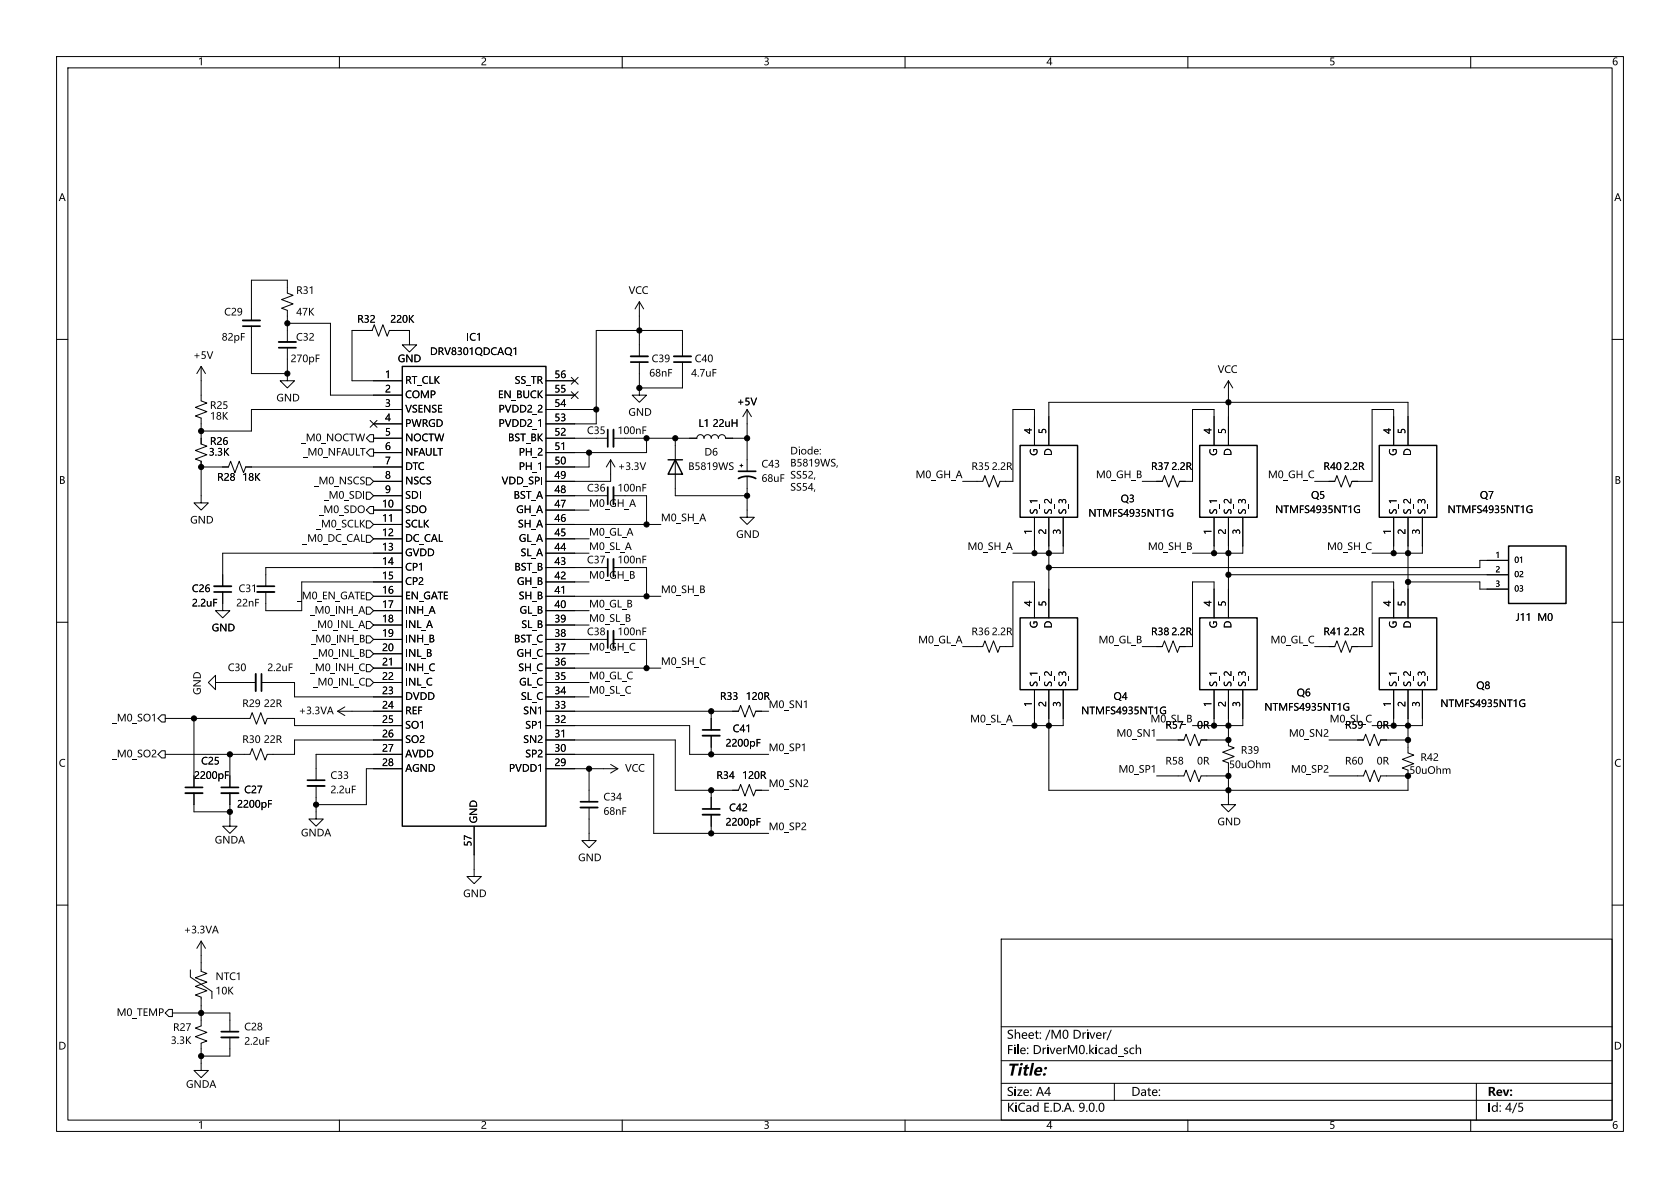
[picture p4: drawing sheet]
<svg xmlns="http://www.w3.org/2000/svg" width="297mm" height="210mm" viewBox="0 0 297 210" stroke-linecap="round" stroke-linejoin="round" font-family="sans-serif">
<defs><g id="words">
<text font-size="2.8" x="178" y="191.2">Title:</text>
<g font-size="2.1">
<text x="178" y="184.4">Sheet: /M0 Driver/</text>
<text x="178" y="187.1">File: DriverM0.kicad_sch</text>
<text x="178" y="194.5">Size: A4</text>
<text x="200" y="194.5">Date:</text>
<text x="263" y="194.5">Rev:</text>
</g>
<g font-size="1.8">
<text x="68.1" y="67.1">1</text>
<text x="68.1" y="69.6">2</text>
<text x="98" y="67.1">56</text>
<text x="98" y="69.6">55</text>
<text x="68.1" y="72.1">3</text>
<text x="68.1" y="74.7">4</text>
<text x="68.1" y="77.2">5</text>
<text x="98" y="72.1">54</text>
<text x="98" y="74.7">53</text>
<text x="98" y="77.2">52</text>
<text x="130.3" y="72.3">+5V</text>
<text x="182.6" y="76.7" transform="rotate(-90 182.6 76.7)">4</text>
<text x="185.2" y="76.7" transform="rotate(-90 185.2 76.7)">5</text>
<text x="214.4" y="76.7" transform="rotate(-90 214.4 76.7)">4</text>
<text x="216.9" y="76.7" transform="rotate(-90 216.9 76.7)">5</text>
<text x="246.1" y="76.7" transform="rotate(-90 246.1 76.7)">4</text>
<text x="248.7" y="76.7" transform="rotate(-90 248.7 76.7)">5</text>
<text x="68.1" y="79.8">6</text>
<text x="68.1" y="82.3">7</text>
<text x="98" y="79.8">51</text>
<text x="98" y="82.3">50</text>
<text x="139.7" y="80.5">Diode:</text>
<text x="139.7" y="82.7">B5819WS,</text>
<text x="67.5" y="89.9">10</text>
<text x="68.1" y="84.8">8</text>
<text x="68.1" y="87.4">9</text>
<text x="98" y="84.8">49</text>
<text x="98" y="87.4">48</text>
<text x="98" y="89.9">47</text>
<text x="104.1" y="89.8">M0_GH_A</text>
<text x="139.7" y="84.8">SS52,</text>
<text x="139.7" y="86.9">SS54,</text>
<text x="161.9" y="84.7">M0_GH_A</text>
<text x="193.7" y="84.7">M0_GH_B</text>
<text x="224.2" y="84.7">M0_GH_C</text>
<text x="67.5" y="92.5">11</text>
<text x="67.5" y="95">12</text>
<text x="98" y="92.5">46</text>
<text x="98" y="95">45</text>
<text x="104.1" y="94.9">M0_GL_A</text>
<text x="116.8" y="92.4">M0_SH_A</text>
<text x="182.6" y="94.5" transform="rotate(-90 182.6 94.5)">1</text>
<text x="184.1" y="90.9" transform="rotate(-90 184.1 90.9)">S_1</text>
<text x="185.2" y="94.5" transform="rotate(-90 185.2 94.5)">2</text>
<text x="186.6" y="90.9" transform="rotate(-90 186.6 90.9)">S_2</text>
<text x="187.7" y="94.5" transform="rotate(-90 187.7 94.5)">3</text>
<text x="189.1" y="90.9" transform="rotate(-90 189.1 90.9)">S_3</text>
<text x="214.4" y="94.5" transform="rotate(-90 214.4 94.5)">1</text>
<text x="215.8" y="90.9" transform="rotate(-90 215.8 90.9)">S_1</text>
<text x="216.9" y="94.5" transform="rotate(-90 216.9 94.5)">2</text>
<text x="218.3" y="90.9" transform="rotate(-90 218.3 90.9)">S_2</text>
<text x="219.5" y="94.5" transform="rotate(-90 219.5 94.5)">3</text>
<text x="220.9" y="90.9" transform="rotate(-90 220.9 90.9)">S_3</text>
<text x="246.1" y="94.5" transform="rotate(-90 246.1 94.5)">1</text>
<text x="247.6" y="90.9" transform="rotate(-90 247.6 90.9)">S_1</text>
<text x="248.7" y="94.5" transform="rotate(-90 248.7 94.5)">2</text>
<text x="250.1" y="90.9" transform="rotate(-90 250.1 90.9)">S_2</text>
<text x="251.2" y="94.5" transform="rotate(-90 251.2 94.5)">3</text>
<text x="252.6" y="90.9" transform="rotate(-90 252.6 90.9)">S_3</text>
<text x="67.5" y="97.5">13</text>
<text x="67.5" y="100.1">14</text>
<text x="98" y="97.5">44</text>
<text x="98" y="100.1">43</text>
<text x="104.1" y="97.4">M0_SL_A</text>
<text x="171" y="97.4">M0_SH_A</text>
<text x="202.9" y="97.4">M0_SH_B</text>
<text x="234.6" y="97.4">M0_SH_C</text>
<text x="33.9" y="107.9">2.2uF</text>
<text x="67.5" y="102.6">15</text>
<text x="67.5" y="105.2">16</text>
<text x="67.5" y="107.7">17</text>
<text x="98" y="102.6">42</text>
<text x="98" y="105.2">41</text>
<text x="98" y="107.7">40</text>
<text x="104.1" y="102.5">M0_GH_B</text>
<text x="104.1" y="107.6">M0_GL_B</text>
<text x="116.8" y="105.1">M0_SH_B</text>
<text x="182.6" y="107.2" transform="rotate(-90 182.6 107.2)">4</text>
<text x="185.2" y="107.2" transform="rotate(-90 185.2 107.2)">5</text>
<text x="214.4" y="107.2" transform="rotate(-90 214.4 107.2)">4</text>
<text x="216.9" y="107.2" transform="rotate(-90 216.9 107.2)">5</text>
<text x="246.1" y="107.2" transform="rotate(-90 246.1 107.2)">4</text>
<text x="248.7" y="107.2" transform="rotate(-90 248.7 107.2)">5</text>
<text x="67.5" y="110.2">18</text>
<text x="67.5" y="112.8">19</text>
<text x="98" y="110.2">39</text>
<text x="98" y="112.8">38</text>
<text x="104.1" y="110.1">M0_SL_B</text>
<text x="162.3" y="114">M0_GL_A</text>
<text x="194.2" y="114">M0_GL_B</text>
<text x="224.6" y="114">M0_GL_C</text>
<text x="67.5" y="115.3">20</text>
<text x="67.5" y="117.9">21</text>
<text x="98" y="115.3">37</text>
<text x="98" y="117.9">36</text>
<text x="104.1" y="115.2">M0_GH_C</text>
<text x="116.8" y="117.8">M0_SH_C</text>
<text x="67.5" y="120.4">22</text>
<text x="67.5" y="122.9">23</text>
<text x="67.5" y="125.5">24</text>
<text x="98" y="120.4">35</text>
<text x="98" y="122.9">34</text>
<text x="98" y="125.5">33</text>
<text x="104.1" y="120.3">M0_GL_C</text>
<text x="104.1" y="122.8">M0_SL_C</text>
<text x="135.9" y="125.4">M0_SN1</text>
<text x="182.6" y="125" transform="rotate(-90 182.6 125)">1</text>
<text x="184.1" y="121.4" transform="rotate(-90 184.1 121.4)">S_1</text>
<text x="185.2" y="125" transform="rotate(-90 185.2 125)">2</text>
<text x="186.6" y="121.4" transform="rotate(-90 186.6 121.4)">S_2</text>
<text x="187.7" y="125" transform="rotate(-90 187.7 125)">3</text>
<text x="189.1" y="121.4" transform="rotate(-90 189.1 121.4)">S_3</text>
<text x="214.4" y="125" transform="rotate(-90 214.4 125)">1</text>
<text x="215.8" y="121.4" transform="rotate(-90 215.8 121.4)">S_1</text>
<text x="216.9" y="125" transform="rotate(-90 216.9 125)">2</text>
<text x="218.3" y="121.4" transform="rotate(-90 218.3 121.4)">S_2</text>
<text x="219.5" y="125" transform="rotate(-90 219.5 125)">3</text>
<text x="220.9" y="121.4" transform="rotate(-90 220.9 121.4)">S_3</text>
<text x="246.1" y="125" transform="rotate(-90 246.1 125)">1</text>
<text x="247.6" y="121.4" transform="rotate(-90 247.6 121.4)">S_1</text>
<text x="248.7" y="125" transform="rotate(-90 248.7 125)">2</text>
<text x="250.1" y="121.4" transform="rotate(-90 250.1 121.4)">S_2</text>
<text x="251.2" y="125" transform="rotate(-90 251.2 125)">3</text>
<text x="252.6" y="121.4" transform="rotate(-90 252.6 121.4)">S_3</text>
<text x="67.5" y="128">25</text>
<text x="67.5" y="130.6">26</text>
<text x="98" y="128">32</text>
<text x="98" y="130.6">31</text>
<text x="171.5" y="127.9">M0_SL_A</text>
<text x="197.4" y="130.5">M0_SN1</text>
<text x="203.4" y="127.9">M0_SL_B</text>
<text x="206" y="129.4">R57</text>
<text x="227.9" y="130.5">M0_SN2</text>
<text x="235.1" y="127.9">M0_SL_C</text>
<text x="237.8" y="129.4">R59</text>
<text x="67.5" y="133.1">27</text>
<text x="67.5" y="135.6">28</text>
<text x="98" y="133.1">30</text>
<text x="98" y="135.6">29</text>
<text x="135.9" y="133">M0_SP1</text>
<text x="197.7" y="136.8">M0_SP1</text>
<text x="228.2" y="136.8">M0_SP2</text>
<text x="34.3" y="138.3">2200pF</text>
<text x="135.9" y="139.4">M0_SN2</text>
<text x="83.6" y="149.6" transform="rotate(-90 83.6 149.6)">57</text>
<text x="135.9" y="147">M0_SP2</text>
</g>
<g font-size="1.4">
<text x="264.4" y="98.8">1</text>
<text x="264.4" y="101.3">2</text>
<text x="264.4" y="103.9">3</text>
</g>
</g></defs>
<g fill="none" stroke="#000" stroke-width=".18">
<path d="M10 10h277v190h-277zM12 12h273v186h-273zM60 10v2M110 10v2M160 10v2M210 10v2M260 10v2M44.4 56.6v-7.1h6.4v2.3l1 .4-2 .8 2 .7-2 .8 1 .4v5.6M44.4 57.7v8.3h6.4M50.8 57.2h7.6v12.7h12.7M113 53.3v9.7M113 53.3l-.7 1.3"/>
<path d="M113 53.3l.8 1.3M10 60h2M35.6 64.8v6.1l1 .3-2.1 .8 2.1 .8-2.1 .7 1.1 .4v4.6l1 .4-2.1 .7 2.1 .8-2.1 .8 1.1 .3v7.4h1.2l-1.2 1.3-1.3-1.3h1.3M35.6 64.8l-.8 1.2M35.6 64.8l.7 1.2M50.8 66v1.3h1.3l-1.3 1.3-1.3-1.3h1.3M50.8 61.5v4.5M65.4 76.8h.6v1.3h-.6l-.6-.6zM65.4 79.4h.6v1.2h-.6l-.6-.6zM65.4 74.3l1.2 1.2M66 77.5h5.1M66 74.9h5.1"/>
<path d="M66.6 74.3l-1.2 1.2M71.1 72.4h-26.7v3.8h-8.8M72.4 61h-1.3l1.3 1.2 1.3-1.2h-1.3v-2.6h-3.6l-.3 1-.8-2-.8 2-.7-2-.4 1h-3.6v8.9h8.9M96.5 77.5h10.9M96.5 67.3h5.1M96.5 69.9h5.1M96.5 72.4h8.9M101 66.7l1.2 1.2M101 69.2l1.2 1.3M102.2 66.7l-1.2 1.2M102.2 69.2l-1.2 1.3M108.5 77.5h14.7a.64 .64 0 0 1 .6-.7 .64 .64 0 0 1 .7 .7 .64 .64 0 0 1 .6-.7 .64 .64 0 0 1 .6 .7 .64 .64 0 0 1 .7-.7 .64 .64 0 0 1 .6 .7 .64 .64 0 0 1 .6-.7 .64 .64 0 0 1 .7 .7h3.8"/>
<path d="M113 68.6v1.3h1.3l-1.3 1.2-1.2-1.2h1.2M113 64v4.6M114.3 77.5v2.5h-17.8M119.4 77.5v10.1h12.7M120.6 63v-4.6h-15.2v16.5h-8.9M120.6 64v4.6h-7.6M132.1 72.4v10.9M132.1 72.4l-.8 1.3M132.1 72.4l.7 1.3M182.9 78.7v-6.3h-3.8v12.7h-2.3l-.4 1-.8-2-.7 2-.8-2-.4 1h-3.5M185.4 78.7v-7.6h63.5v7.6M214.6 78.7v-6.3h-3.8v12.7h-2.3l-.3 1-.8-2-.8 2-.7-2-.4 1h-3.6"/>
<path d="M217.2 67.3v11.4M217.2 67.3l-.8 1.3M217.2 67.3l.7 1.3M246.4 78.7v-6.3h-3.8v12.7h-3.6l-.4 1-.7-2-.8 2-.8-2-.3 1h-3.6M285 60h2M35.6 82.6h4.8l.4-1.1 .7 2.1 .8-2.1 .8 2.1 .3-1h27.7M64.8 92.1h.6l.6 .6-.6 .6h-.6zM64.8 94.6h.6l.6 .7-.6 .6h-.6zM64.8 87h.6l.6 .6-.6 .7h-.6zM64.8 84.5h.6l.6 .6-.6 .6h-.6zM65.4 89.5h.6v1.3h-.6l-.6-.6zM66 85.1h5.1"/>
<path d="M66 80h5.1M66 87.6h5.1M66 90.2h5.1M66 92.7h5.1M66 95.3h5.1M71.1 97.8h-31.7v5.8M96.5 87.6h10.9M96.5 90.2h7.6M96.5 92.7h20.3M96.5 95.3h7.6M96.5 97.8h7.6M104.1 80v2.6h-7.6"/>
<path d="M107.9 81.3v3.8h-11.4M107.9 81.3l-.7 1.3M107.9 81.3l.8 1.3M108.5 87.6h5.8v5.1M130.8 82.3h.5M131.1 82v.6M132.1 84.3v7.1h1.2l-1.2 1.3-1.3-1.3h1.3M182.9 91.4v6.4M185.4 91.4v17.8M188 91.4v6.4h-8.9M214.6 91.4v6.4M217.2 91.4v17.8"/>
<path d="M219.7 91.4v6.4h-8.9M246.4 91.4v6.4M248.9 91.4v17.8M251.5 91.4v6.4h-8.9M266.7 99.1h-5.1v1.2h-76.2M10 110h2M39.4 104.6v3.4h1.2l-1.2 1.2-1.3-1.2h1.3M64.8 117.5h.6l.6 .6-.6 .6h-.6zM64.8 112.4h.6l.6 .6-.6 .7h-.6zM64.8 107.3h.6l.6 .7-.6 .6h-.6zM64.8 114.9h.6l.6 .7-.6 .6h-.6zM64.8 104.8h.6l.6 .6-.6 .6h-.6z"/>
<path d="M64.8 109.9h.6l.6 .6-.6 .6h-.6zM66 105.4h5.1M66 108h5.1M66 110.5h5.1M66 113h5.1M66 115.6h5.1M66 118.1h5.1M71.1 100.3h-24.1v3.3M71.1 102.9h-17.8v5.1h-6.3v-3.4M96.5 100.3h10.9M96.5 102.9h7.6M96.5 105.4h20.3"/>
<path d="M96.5 108h7.6M96.5 110.5h7.6M96.5 113h10.9M96.5 115.6h7.6M96.5 118.1h20.3M108.5 100.3h5.8v5.1M108.5 113h5.8v5.1M182.9 109.2v-6.3h-3.8v11.4h-2.3l-.4 1-.8-2-.7 2-.8-2-.4 1h-3.5M214.6 109.2v-6.3h-3.8v11.4h-2.3l-.3 1-.8-2-.8 2-.7-2-.4 1h-3.6M217.2 101.6h49.5M246.4 109.2v-6.3h-3.8v11.4h-3.6l-.4 1-.7-2-.8 2-.8-2-.3 1h-3.6M248.9 102.9h12.7v1.2h5.1"/>
<path d="M285 110h2M28.6 126.4h.6v1.2h-.6l-.7-.6zM28.6 132.7h.6v1.3h-.6l-.7-.6zM29.2 127h15l.4-1 .7 2 .8-2 .8 2 .3-1h4.9v1.3h19M34.3 127v10.2M38.1 120.7v-1.3l-1.3 1.3 1.3 1.2v-1.2h7.1M40.6 133.4v3.8M46.2 120.7h5.9v2.5h19M55.9 138.9v5.9h1.2l-1.2 1.3-1.3-1.3h1.3M59.7 125.7h11.4M59.7 125.7l1.3 .8M61 125l-1.3 .7"/>
<path d="M64.8 120h.6l.6 .7-.6 .6h-.6zM66 120.7h5.1M71.1 130.8h-19v2.6h-4.9l-.3 1-.8-2.1-.8 2.1-.7-2.1-.4 1.1h-15M71.1 133.4h-15.2v4.5M71.1 135.9h-6.3v6.3h-8.9M96.5 125.7h34.1l.3-1 .8 2 .8-2 .7 2 .4-1h2.3M96.5 130.8h22.9v8.9h11.2l.3-1 .8 2 .8-2 .7 2 .4-1h2.3M96.5 133.4h19.1v13.9h20.3M96.5 128.3h25.4v5.1h14M96.5 120.7h7.6M96.5 123.2h7.6M96.5 135.9h12.7"/>
<path d="M104.1 135.9v5.8M107.9 135.1l1.3 .8M109.2 135.9l-1.3 .8M125.7 125.7v3.3M125.7 130v3.4M125.7 139.7v3.3M182.9 121.9v6.4M185.4 121.9v17.8h63.5v-3.6l-1-.3 2-.8-2-.8 2-.7-1-.4v-11.2M188 121.9v6.4h-8.9M204.5 137.2h4.8l.4-1.1 .7 2.1 .8-2.1 .8 2.1 .3-1h4.9M204.5 130.8h4.8l.4-1 .7 2 .8-2 .8 2 .3-1h4.9M214.6 121.9v6.4"/>
<path d="M217.2 121.9v9.9l1 .4-2 .8 2 .7-2 .8 1 .4v7.3h1.2l-1.2 1.3-1.3-1.3h1.3M219.7 121.9v6.4h-8.9M234.9 137.2h6.1l.4-1.1 .8 2.1 .8-2.1 .7 2.1 .4-1h4.8M234.9 130.8h6.1l.4-1 .8 2 .8-2 .7 2 .4-1h4.8M246.4 121.9v6.4M251.5 121.9v6.4h-8.9M34.3 140.2v3.3h6.3M40.6 140.2v5.9h1.3l-1.3 1.2-1.2-1.2h1.2M83.8 146.1v8.8h1.3l-1.3 1.3-1.3-1.3h1.3M104.1 142.7v5.9h1.3l-1.3 1.3-1.2-1.3h1.2M125.7 144v3.3M10 160h2"/>
<path d="M29.8 178.4h.7v1.3h-.7l-.6-.6zM30.5 179.1h10.1v3.3M33.7 171.5v1.2l3.8 2.6v1.2M35.6 166.4v5.3l1 .4-2.1 .7 2.1 .8-2.1 .8 2.1 .7-2.1 .8 1.1 .4v5.1l-1.1 .3 2.1 .8-2.1 .8 2.1 .7-1 .4v4.8h1.2l-1.2 1.3-1.3-1.3h1.3M35.6 166.4l-.8 1.2M35.6 166.4l.7 1.2M177 166h108v32h-108zM285 160h2M40.6 183.4v3.3h-5M60 198v2M110 198v2M160 198v2"/>
<path d="M177 194.5h108M177 191.5h108M177 187.5h108M177 181.5h108M197 191.5v3M210 198v2M260 198v2M261 191.5v6.5"/>
</g>
<g fill="#000">
<path d="M35.2 10.4l.5-.3v1.4h-.2v-1.1l-.3 .1zM85.2 10.3a.45 .45 0 0 1 .7 0 .45 .45 0 0 1-.3 .7l-.3 .4h.7v.1h-.9a1.1 1.1 0 0 1 .6-.8 .3 .3 0 0 0-.1-.4 .3 .3 0 0 0-.4 .2zM135.2 10.2a.39 .39 0 0 1 .6 0 .39 .39 0 0 1-.2 .6 .41 .41 0 0 1 .3 .6 .41 .41 0 0 1-.6 .1l-.2-.2a.31 .31 0 0 0 .5 .1 .31 .31 0 0 0 0-.5h-.3v-.1a.28 .28 0 0 0 .4-.1 .28 .28 0 0 0-.1-.4 .28 .28 0 0 0-.4 .1zM185.6 10.2h.2v.9h.2v.1h-.2v.3h-.1v-.3h-.7v-.1h.7v-.7l-.5 .7h-.2zM235.2 10.2h.7v.1h-.5l-.1 .4a.47 .47 0 0 1 .6 .6 .47 .47 0 0 1-.7 .2v-.2a.33 .33 0 0 0 .4 .1 .33 .33 0 0 0 .1-.4 .33 .33 0 0 0-.4-.1h-.1zM285.3 10.3a.33 .33 0 0 1 .6 0l-.5 .1-.1 .5a.43 .43 0 0 1 .6 .1 .43 .43 0 0 1-.2 .6 .43 .43 0 0 1-.6-.4v-.1h.2a.27 .27 0 0 0 .4 .2 .27 .27 0 0 0 0-.4 .27 .27 0 0 0-.4 .1l-.2 .1v-.4zM10.9 34.2h.2l.5 1.3h-.2l-.1-.3h-.6l-.1 .3h-.2l.2-.5h.6l-.2-.7-.2 .7h-.2zM285.9 34.2h.2l.5 1.3h-.2l-.1-.3h-.6l-.1 .3h-.2l.2-.5h.6l-.2-.7-.2 .7h-.2zM39.4 59a.36 .36 0 0 1 .6-.1 .36 .36 0 0 1-.1 .6 .42 .42 0 0 1 0 .7 .42 .42 0 0 1-.6-.4h.1a.27 .27 0 0 0 .4 .3 .27 .27 0 0 0 .1-.5 .27 .27 0 0 0-.4 .2h-.2l.2-.3-.2-.3h.2a.22 .22 0 0 0 .3 .2 .22 .22 0 0 0 .1-.4 .22 .22 0 0 0-.4 .1l-.2 .1zM39.9 54.6l.5-.2 .3 .1v.1a.54 .54 0 0 0-.8 .5 .54 .54 0 0 0 .8 .4v.2a.69 .69 0 0 1-.9-.2 .69 .69 0 0 1 .1-.9zM40.4 59a.44 .44 0 0 1 .7 0 .44 .44 0 0 1-.3 .7l-.3 .4h.7v.1h-.9a1.07 1.07 0 0 1 .6-.8v-.4l-.5 .2zM41 54.5a.44 .44 0 0 1 .7 .1 .44 .44 0 0 1-.3 .6l-.3 .4h.7v.2h-.9a1.07 1.07 0 0 1 .6-.9l-.1-.3-.4 .1z"/>
<path d="M41.4 59.3h.2v.1a.45 .45 0 0 1 .6 0 .45 .45 0 0 1 0 .6 .45 .45 0 0 1-.6 .1v.6h-.2v-1h.2a.32 .32 0 0 0 .4 .4 .32 .32 0 0 0 .1-.6l-.3-.1-.2 .3h-.2zM42.1 54.5l.2-.1a.71 .71 0 0 1 .6 .7 .71 .71 0 0 1-.5 .7l-.4-.1v-.1h.5l.1-.5-.1 .1h-.3l-.2-.3v-.1h.1a.27 .27 0 0 0 .4 .3 .27 .27 0 0 0 .1-.5 .27 .27 0 0 0-.5 .2h-.1zM42.6 58.9h.7v.1h-.5v.5h.4v.1h-.4v.6h-.2zM52.5 50.6h.6l.2 .2a.37 .37 0 0 1-.2 .5l.4 .7h-.2l-.5-.6h-.1v.6h-.2v-.8a.42 .42 0 0 0 .7-.2l-.1-.2h-.4v.4h-.2zM53 54.4h.2v.9h.2v.2h-.2v.3h-.2v-.3h-.6v-.2h.6v-.6l-.4 .6h-.2zM53.7 50.7a.38 .38 0 0 1 .6 0 .38 .38 0 0 1-.2 .6 .4 .4 0 0 1 .3 .5 .4 .4 0 0 1-.6 .2l-.2-.3a.3 .3 0 0 0 .5 .2 .3 .3 0 0 0 0-.5l-.3-.1v-.1a.28 .28 0 0 0 .4-.1 .28 .28 0 0 0-.1-.4 .28 .28 0 0 0-.4 .1zM53.7 58.9a.38 .38 0 0 1 .6 0 .38 .38 0 0 1-.2 .6 .4 .4 0 0 1 .3 .6 .4 .4 0 0 1-.6 .1l-.1-.2a.3 .3 0 0 0 .4 .1 .3 .3 0 0 0 0-.5h-.3v-.1a.28 .28 0 0 0 .4-.1 .28 .28 0 0 0-.1-.4 .28 .28 0 0 0-.4 .1zM53.5 54.4h.9l-.5 1.4h-.2v-.2l.5-1h-.7zM54.7 50.8l.5-.2v1.4h-.2v-1.2l-.3 .2zM54.7 59a.44 .44 0 0 1 .7 0 .44 .44 0 0 1-.2 .7l-.4 .4h.7v.1h-.8a1.07 1.07 0 0 1 .6-.8l-.1-.4-.5 .2zM54.6 54.4h.2v.7l.5-.7h.2l-.5 .7 .6 .7h-.3l-.5-.7v.7h-.2zM63.3 55.7h.6l.2 .2a.37 .37 0 0 1-.2 .5l.4 .6h-.2l-.5-.5h-.1v.5h-.2v-.7a.42 .42 0 0 0 .7-.2l-.1-.2-.4-.1v.5h-.2z"/>
<path d="M64.5 55.8a.38 .38 0 0 1 .6 0 .38 .38 0 0 1-.2 .5 .4 .4 0 0 1 .3 .6 .4 .4 0 0 1-.6 .1l-.2-.2a.3 .3 0 0 0 .5 .1 .3 .3 0 0 0 0-.5h-.3v-.1a.28 .28 0 0 0 .4-.1 .28 .28 0 0 0-.1-.4 .28 .28 0 0 0-.4 .1zM65.5 55.8a.44 .44 0 0 1 .7 .1 .44 .44 0 0 1-.2 .6l-.4 .4h.7v.1h-.8a1.07 1.07 0 0 1 .6-.8l-.1-.4-.5 .2zM69.2 55.8a.44 .44 0 0 1 .7 .1 .44 .44 0 0 1-.3 .6l-.3 .4h.6v.1h-.8a1.07 1.07 0 0 1 .6-.8l-.1-.4-.4 .2zM70.2 55.8a.44 .44 0 0 1 .7 .1 .44 .44 0 0 1-.3 .6l-.3 .4h.7v.1h-.9a1.07 1.07 0 0 1 .6-.8v-.4l-.5 .2zM71.3 55.8l.2-.1a.6 .6 0 0 1 .5 .9 .46 .46 0 0 1-.6 .4 .46 .46 0 0 1-.2-.6h.1a.31 .31 0 0 0 .1 .4 .31 .31 0 0 0 .4 0v-.1a.65 .65 0 0 0-.2-.9 .42 .42 0 0 0-.3 .6h-.1zM72.3 55.7h.2v.6l.5-.6h.2l-.6 .6 .6 .7h-.2l-.5-.6v.6h-.2zM82.6 58.9h.2v1.3h-.2zM111.1 50.6h.2l.4 1.2 .4-1.2h.2l-.5 1.4h-.2zM112.6 50.8l.5-.2 .3 .1v.1a.54 .54 0 0 0-.8 .5 .54 .54 0 0 0 .8 .4v.2a.69 .69 0 0 1-.9-.2 .69 .69 0 0 1 .1-.9zM113.7 50.8l.5-.2 .3 .1v.1a.54 .54 0 0 0-.8 .5 .54 .54 0 0 0 .8 .4v.2a.69 .69 0 0 1-.9-.2 .69 .69 0 0 1 .1-.9zM34.8 62.4h.1v.4h.4v.2h-.4v.3h-.1v-.3h-.4v-.2h.4zM35.7 62.1h.6v.1h-.5v.4a.46 .46 0 0 1 .6 .6 .46 .46 0 0 1-.8 .2v-.2a.34 .34 0 0 0 .5 .1 .34 .34 0 0 0 0-.5 .34 .34 0 0 0-.5 0z"/>
<path d="M37.3 73l.5-.2v1.4h-.2v-1.2l-.3 .2zM36.5 62.1h.2l.4 1.2 .4-1.2h.2l-.5 1.3h-.2zM37.3 70.9l.6 .1 .2 .1a.37 .37 0 0 1-.3 .6l.5 .6h-.2l-.5-.6h-.1v.6h-.2v-.7a.42 .42 0 0 0 .6-.3l-.1-.2h-.3v.5h-.2zM37.3 77.3h.6l.2 .2a.37 .37 0 0 1-.3 .5l.5 .6h-.2l-.5-.5h-.1v.5h-.2v-.7a.42 .42 0 0 0 .6-.2l-.1-.2-.3-.1v.5h-.2zM38.4 72.9a.36 .36 0 0 1 .6 0 .36 .36 0 0 1-.1 .6 .42 .42 0 0 1 0 .7 .42 .42 0 0 1-.6-.4h.1a.27 .27 0 0 0 .4 .2 .27 .27 0 0 0 .1-.4 .27 .27 0 0 0-.5 .1l-.1 .1 .2-.3-.2-.3h.2a.22 .22 0 0 0 .3 .2 .22 .22 0 0 0 0-.4 .22 .22 0 0 0-.3 .1l-.2 .1zM38.4 71.1a.44 .44 0 0 1 .7 0 .44 .44 0 0 1-.2 .7l-.3 .3h.6v.2h-.8a1.07 1.07 0 0 1 .6-.9l-.1-.3-.5 .1zM38.4 77.4a.44 .44 0 0 1 .7 0 .44 .44 0 0 1-.2 .7l-.3 .4h.6v.1h-.8a1.07 1.07 0 0 1 .6-.8l-.1-.4-.5 .2zM39.6 77.4a.32 .32 0 0 1 .6 .1h-.5l-.1 .5a.42 .42 0 0 1 .6 .1 .42 .42 0 0 1-.2 .6 .42 .42 0 0 1-.6-.4v-.1h.2a.26 .26 0 0 0 .4 .2 .26 .26 0 0 0 0-.4 .26 .26 0 0 0-.4 .1l-.2 .1v-.4zM39.5 70.9h.7v.2h-.5l-.1 .4a.46 .46 0 0 1 .6 .5 .46 .46 0 0 1-.7 .2v-.1a.34 .34 0 0 0 .4 0 .34 .34 0 0 0 .1-.5 .34 .34 0 0 0-.5 0zM39.4 72.8h.2v.7l.5-.7h.2l-.6 .7 .6 .7h-.2l-.5-.7v.7h-.2zM49.2 69.8a.79 .79 0 0 1 .8-.1v.2a.54 .54 0 0 0-.9 .3 .54 .54 0 0 0 .8 .6v-.4h-.3v-.1h.5v.6a.7 .7 0 0 1-1-.1 .7 .7 0 0 1 .1-1zM50.4 69.6h.2l.7 1.1v-1.1h.2v1.4h-.2l-.8-1.2v1.2h-.1z"/>
<path d="M51.5 62.8a.44 .44 0 0 1 .7 0 .44 .44 0 0 1-.2 .7l-.3 .4h.6v.1h-.8a1.07 1.07 0 0 1 .6-.8l-.1-.4-.5 .2zM51.8 69.6h.4a.67 .67 0 0 1 .7 .7 .67 .67 0 0 1-.7 .7h-.4v-.2a.59 .59 0 0 0 .8-.2 .59 .59 0 0 0-.1-.8h-.5v1h-.2zM52.5 62.7h.9l-.5 1.3h-.2v-.1l.5-1.1h-.7zM52.6 59l.5-.1h.3v.2a.54 .54 0 0 0-.8 .4 .54 .54 0 0 0 .8 .5v.2a.69 .69 0 0 1-.9-.2 .69 .69 0 0 1 .1-1zM53.3 78.3h.8v.1h-.8zM53.7 62.8l.2-.1a.6 .6 0 0 1 .5 .9 .46 .46 0 0 1-.6 .4 .46 .46 0 0 1-.3-.6h.2a.31 .31 0 0 0 0 .4 .31 .31 0 0 0 .5 0v-.1a.65 .65 0 0 0-.2-.9 .42 .42 0 0 0-.3 .6h-.2zM54.7 63.1h.1v.1a.45 .45 0 0 1 .6 0 .45 .45 0 0 1 .1 .7 .45 .45 0 0 1-.6 .1l-.1 .5h-.1v-1h.1a.32 .32 0 0 0 .4 .4 .32 .32 0 0 0 .1-.6l-.3-.1-.2 .3h-.1zM54.2 76.7h.3l.4 1 .5-1h.2v1.3h-.2l.1-1.2-.5 1.2-.6-1.2v1.2h-.2zM56 76.7l.2-.1a.6 .6 0 0 1 .5 1 .46 .46 0 0 1-.5 .4 .46 .46 0 0 1-.3-.7h.1a.31 .31 0 0 0 .1 .5 .31 .31 0 0 0 .4-.1l.1-.1a.65 .65 0 0 0-.3-.8 .42 .42 0 0 0-.3 .5h-.1zM55.8 62.7h.7v.1h-.5v.5h.5v.1h-.5v.6h-.2zM56.4 79.3l.2-.1a.6 .6 0 0 1 .4 .9 .46 .46 0 0 1-.5 .4 .46 .46 0 0 1-.3-.6h.2a.31 .31 0 0 0 0 .4 .31 .31 0 0 0 .4 0l.1-.1a.65 .65 0 0 0-.3-.9 .42 .42 0 0 0-.2 .6h-.2zM56.8 78.3h.8v.1h-.8z"/>
<path d="M57.8 76.7h.2l.7 1.1v-1.1h.2v1.3h-.2l-.7-1.1v1.1h-.2zM59.3 76.8a.67 .67 0 0 1 1.1 .1 .67 .67 0 0 1-.4 1 .67 .67 0 0 1-.8-.6h.1a.5 .5 0 0 0 .7 .5 .5 .5 0 0 0 .2-.8l-.2-.2h-.3l-.3 .2-.1 .3h-.1zM59.6 79.2h.7v.1h-.6v.5h.5v.2h-.5v.5h-.1zM60.8 76.8l.5-.2 .3 .1v.2a.54 .54 0 0 0-.8 .4 .54 .54 0 0 0 .8 .5v.1a.69 .69 0 0 1-.9-.1 .69 .69 0 0 1 .1-1zM61.6 79.2h.2v.8a.34 .34 0 0 0 .3 .4 .34 .34 0 0 0 .3-.4v-.8h.2v.8a.51 .51 0 0 1-.5 .6 .51 .51 0 0 1-.5-.6zM61.8 76.7h.9v.1h-.4v1.2h-.2v-1.2h-.3zM62.8 76.7h.2l.3 1.1 .3-1.1h.2l.3 1.1 .3-1.1h.1l-.3 1.3h-.2l-.3-1.1-.3 1.1h-.2zM63.7 79.2h.9v.1h-.4v1.2h-.2v-1.2h-.3zM70.6 62.9a.79 .79 0 0 1 .9-.2v.2a.54 .54 0 0 0-.9 .4 .54 .54 0 0 0 .7 .5v-.3h-.2v-.2h.4v.6a.7 .7 0 0 1-.9-.1 .7 .7 0 0 1 0-.9zM71.8 74.1h.4a.45 .45 0 0 1 .4 .6 .45 .45 0 0 1-.6 .3v.5h-.2v-.7h.2a.32 .32 0 0 0 .5-.3 .32 .32 0 0 0-.5-.2v.5h-.2zM71.8 66.5h.6l.2 .2a.37 .37 0 0 1-.3 .5l.5 .6h-.2l-.5-.5h-.1v.5h-.2v-.7a.42 .42 0 0 0 .6-.2l-.1-.2-.3-.1v.5h-.2zM71.9 69.2l.5-.2 .3 .1v.1a.54 .54 0 0 0-.8 .5 .54 .54 0 0 0 .8 .5v.1a.69 .69 0 0 1-.9-.2 .69 .69 0 0 1 .1-.9z"/>
<path d="M71.6 71.6h.2l.4 1.1 .4-1.1h.2l-.5 1.3h-.2zM71.8 76.7h.2l.7 1.1v-1.1h.2v1.3h-.2l-.7-1.1v1.1h-.2zM71.8 62.7h.2l.8 1.1v-1.1h.1v1.3h-.2l-.7-1.1v1.1h-.2zM73 71.7l.3-.1h.4v.2l-.4-.1-.2 .1a.47 .47 0 0 0 .5 .5 .4 .4 0 0 1-.1 .6 .4 .4 0 0 1-.6-.2l.2 .1a.27 .27 0 0 0 .5-.1 .27 .27 0 0 0-.3-.4 .38 .38 0 0 1-.3-.6zM73.1 69.2a.67 .67 0 0 1 1 .1 .67 .67 0 0 1-.3 1 .67 .67 0 0 1-.9-.6h.2a.5 .5 0 0 0 .6 .5 .5 .5 0 0 0 .2-.8l-.2-.2h-.3l-.3 .2v.3h-.2zM72.8 66.5h.9v.1h-.3v1.2h-.2v-1.2h-.4zM73.3 62.7h.4a.67 .67 0 0 1 .7 .7 .67 .67 0 0 1-.8 .6h-.3v-.1a.59 .59 0 0 0 .8-.2 .59 .59 0 0 0-.1-.8l-.6-.1v1.1h-.1zM73.3 76.8a.67 .67 0 0 1 1.1 .1 .67 .67 0 0 1-.4 1 .67 .67 0 0 1-.8-.6h.1a.5 .5 0 0 0 .7 .5 .5 .5 0 0 0 .2-.8l-.2-.2h-.4l-.2 .2-.1 .3h-.1zM73.2 79.2h.7v.1h-.5v.5h.5v.2h-.5v.5h-.2zM72.8 74.1h.1l.3 1.2 .4-1.2h.1l.3 1.2 .3-1.2h.2l-.4 1.4h-.2l-.3-1.1-.3 1.1h-.2zM73.8 68.2h.8v.1h-.8zM74 71.6h.7v.1h-.5v.5h.5v.1h-.5v.5h.5v.1h-.7z"/>
<path d="M74.7 74.1h.6l.2 .2a.37 .37 0 0 1-.2 .5l.4 .7h-.2l-.5-.6h-.1v.6h-.2v-.8a.42 .42 0 0 0 .7-.2l-.1-.2h-.4v.4h-.2zM74.8 76.8l.5-.2 .3 .1v.2a.54 .54 0 0 0-.8 .4 .54 .54 0 0 0 .8 .5v.1a.69 .69 0 0 1-.9-.1 .69 .69 0 0 1 .1-1zM74.4 69h.2l.5 1.1 .5-1.1h.2v1.4h-.2v-1.2l-.4 1.2-.6-1.2v1.2h-.2zM74.8 66.7l.5-.2h.3v.2a.54 .54 0 0 0-.8 .5 .54 .54 0 0 0 .8 .4v.2a.69 .69 0 0 1-.9-.2 .69 .69 0 0 1 .1-.9zM75 71.6h.2l.7 1.1v-1.1h.2v1.3h-.2l-.8-1.1 .1 1.1h-.2zM75.3 79.2h.2v.8a.34 .34 0 0 0 .3 .4 .34 .34 0 0 0 .3-.4v-.8h.2v.8a.51 .51 0 0 1-.5 .6 .51 .51 0 0 1-.5-.6zM76.4 71.7l.3-.1h.4v.2l-.4-.1-.1 .1a.47 .47 0 0 0 .5 .5 .4 .4 0 0 1-.2 .6 .4 .4 0 0 1-.5-.2l.1 .1a.27 .27 0 0 0 .5-.1 .27 .27 0 0 0-.3-.4 .38 .38 0 0 1-.3-.6zM75.9 66.5h.2v1.2h.5v.1h-.7zM76.2 69h.3a.45 .45 0 0 1 .5 .6 .45 .45 0 0 1-.7 .3v.5h-.1v-.7h.1a.32 .32 0 0 0 .5-.2 .32 .32 0 0 0-.5-.3v.5h-.1zM76.2 61.4h.4a.67 .67 0 0 1 .7 .7 .67 .67 0 0 1-.7 .7h-.4v-.2a.59 .59 0 0 0 .8-.2 .59 .59 0 0 0-.1-.8h-.5v1h-.2zM75.7 76.7h1v.1h-.4v1.2h-.2v-1.2h-.4zM76 74.3a.79 .79 0 0 1 .9-.1v.2a.54 .54 0 0 0-.9 .3 .54 .54 0 0 0 .7 .6v-.4h-.3v-.2h.5v.7a.7 .7 0 0 1-1-.1 .7 .7 0 0 1 .1-1z"/>
<path d="M77.2 74.1h.4a.67 .67 0 0 1 .7 .7 .67 .67 0 0 1-.7 .7h-.4v-.2a.59 .59 0 0 0 .8-.2 .59 .59 0 0 0-.1-.8h-.5v1h-.2zM76.8 66.5h.2v.6l.5-.6h.2l-.5 .6 .6 .7h-.3l-.5-.6v.6h-.2zM77.5 61.4h.6l.2 .2a.37 .37 0 0 1-.2 .5l.4 .7h-.2l-.5-.6h-.1v.6h-.2v-.8a.42 .42 0 0 0 .7-.2l-.1-.2h-.4v.4h-.2zM77.5 71.6h.6v.1h-.5v.5h.5v.1h-.5v.5h.6v.1h-.7zM77.3 79.2h1v.1h-.4v1.2h-.2v-1.2h-.4zM76.8 76.7h.2l.3 1.1 .3-1.1h.2l.3 1.1 .2-1.1h.2l-.3 1.3h-.2l-.3-1.1-.3 1.1h-.2zM78.5 61.4h.2l.4 1.2 .4-1.2h.2l-.5 1.4h-.2zM80 61.5a.36 .36 0 0 1 .5 0 .36 .36 0 0 1-.1 .5 .42 .42 0 0 1 0 .8 .42 .42 0 0 1-.6-.4h.2a.27 .27 0 0 0 .4 .2 .27 .27 0 0 0 0-.4 .27 .27 0 0 0-.4 .1l-.2 .1 .3-.4-.2-.3h.1a.22 .22 0 0 0 .3 .2 .22 .22 0 0 0 .1-.3 .22 .22 0 0 0-.4 .1h-.1zM80.9 61.5a.38 .38 0 0 1 .7 0 .38 .38 0 0 1-.2 .6 .4 .4 0 0 1 .2 .5 .4 .4 0 0 1-.6 .2l-.1-.3a.3 .3 0 0 0 .5 .2 .3 .3 0 0 0-.1-.5l-.3-.1v-.1a.28 .28 0 0 0 .4-.1 .28 .28 0 0 0-.1-.4 .28 .28 0 0 0-.4 .1zM82.1 61.5l.2-.1a.6 .6 0 0 1 .5 .9 .46 .46 0 0 1-.6 .5 .46 .46 0 0 1-.3-.7h.2a.31 .31 0 0 0 0 .4 .31 .31 0 0 0 .4 0l.1-.1a.65 .65 0 0 0-.3-.9 .42 .42 0 0 0-.2 .6h-.2zM83 61.6l.5-.2v1.4h-.2v-1.2l-.3 .2zM83.2 59l.5-.1h.4v.2a.54 .54 0 0 0-.9 .4 .54 .54 0 0 0 .9 .5v.2a.69 .69 0 0 1-.9-.2 .69 .69 0 0 1 0-1z"/>
<path d="M84.3 59.1l.5-.3v1.4h-.2v-1.1l-.3 .1zM84.2 61.6a.68 .68 0 0 1 1 .1 .68 .68 0 0 1-.2 1l.4 .2-.7-.1a.63 .63 0 0 1-.7-.7h.2a.5 .5 0 0 0 .6 .5 .5 .5 0 0 0 .2-.8l-.2-.2h-.3l-.3 .2v.3h-.2zM85.5 61.4h.4a.67 .67 0 0 1 .7 .7 .67 .67 0 0 1-.7 .7h-.4v-.2a.59 .59 0 0 0 .8-.2 .59 .59 0 0 0-.1-.8h-.5v1h-.2zM87 61.6l.5-.2h.3v.2a.54 .54 0 0 0-.8 .5 .54 .54 0 0 0 .8 .4v.2a.69 .69 0 0 1-.9-.2 .69 .69 0 0 1 .1-.9zM88.3 71.6h.4a.45 .45 0 0 1 .4 .5 .45 .45 0 0 1-.6 .3v.5h-.2v-.6h.2a.32 .32 0 0 0 .5-.3 .32 .32 0 0 0-.5-.3v.6h-.2zM88.3 74.1h.4a.45 .45 0 0 1 .4 .6 .45 .45 0 0 1-.6 .3v.5h-.2v-.7h.2a.32 .32 0 0 0 .5-.3 .32 .32 0 0 0-.5-.2v.5h-.2zM88.2 69h.7v.2h-.5v.4h.5v.2h-.5v.4h.5v.2h-.7zM88.4 61.4h.2l.5 1.4h-.2l-.1-.4h-.6l-.1 .4h-.2l.2-.6h.6l-.2-.6-.2 .6h-.2zM89.4 61.6a.68 .68 0 0 1 1 .1 .68 .68 0 0 1-.2 1l.4 .2-.6-.1a.63 .63 0 0 1-.8-.7h.2a.5 .5 0 0 0 .7 .5 .5 .5 0 0 0 .1-.8l-.2-.2h-.3l-.2 .2-.1 .3h-.2zM89.2 69h.2l.7 1.2v-1.2h.2v1.4h-.2l-.7-1.2v1.2h-.2zM89.2 71.6h.2l.4 1.1 .4-1.1h.2l-.5 1.3h-.2zM89.2 74.1h.2l.4 1.2 .4-1.2h.2l-.5 1.4h-.2z"/>
<path d="M90 76.7l.7 .1v.3l-.2 .2a.37 .37 0 0 1 .3 .4 .37 .37 0 0 1-.4 .3h-.4v-.2a.43 .43 0 0 0 .7-.2l-.2-.2h-.3v.4h-.2v-.6a.37 .37 0 0 0 .6-.3l-.4-.1v.4h-.2zM91.1 76.8l.3-.2 .4 .1v.2l-.4-.1-.2 .1a.47 .47 0 0 0 .5 .5 .4 .4 0 0 1-.1 .6 .4 .4 0 0 1-.6-.3l.2 .1a.27 .27 0 0 0 .5-.1 .27 .27 0 0 0-.3-.3 .38 .38 0 0 1-.3-.6zM90.8 61.6l.4-.2v1.4h-.1v-1.2l-.3 .2zM91.2 66.6l.3-.1h.4v.2l-.4-.1-.2 .2a.47 .47 0 0 0 .5 .4 .4 .4 0 0 1-.1 .7 .4 .4 0 0 1-.6-.3l.2 .1a.27 .27 0 0 0 .4-.1 .27 .27 0 0 0-.3-.4 .38 .38 0 0 1-.2-.6zM90.6 71.6h.4a.67 .67 0 0 1 .7 .7 .67 .67 0 0 1-.7 .6h-.4v-.1a.59 .59 0 0 0 .8-.2 .59 .59 0 0 0-.1-.8l-.5-.1v1.1h-.2zM90.6 74.1h.4a.67 .67 0 0 1 .7 .7 .67 .67 0 0 1-.7 .7h-.4v-.2a.59 .59 0 0 0 .8-.2 .59 .59 0 0 0-.1-.8h-.5v1h-.2zM90.5 70.7h.8v.1h-.8zM91.4 69l.8 .2v.3l-.2 .2a.37 .37 0 0 1 .3 .4 .37 .37 0 0 1-.5 .3h-.4v-.2a.43 .43 0 0 0 .7-.2l-.1-.2h-.4v.4h-.2v-.6a.37 .37 0 0 0 .6-.3l-.4-.1v.4h-.2zM92.2 66.6l.3-.1h.4v.2l-.4-.1-.2 .2a.47 .47 0 0 0 .5 .4 .4 .4 0 0 1-.1 .7 .4 .4 0 0 1-.6-.3l.2 .1a.27 .27 0 0 0 .5-.1 .27 .27 0 0 0-.3-.4 .38 .38 0 0 1-.3-.6zM91.9 79.2h.4a.45 .45 0 0 1 .4 .5 .45 .45 0 0 1-.6 .3v.5h-.2v-.6h.2a.32 .32 0 0 0 .4-.3 .32 .32 0 0 0-.4-.3v.6h-.2zM92 71.6h.3a.67 .67 0 0 1 .7 .7 .67 .67 0 0 1-.7 .6h-.3v-.1a.59 .59 0 0 0 .7-.2 .59 .59 0 0 0-.1-.8l-.5-.1v1.1h-.1zM92 74.1h.3a.67 .67 0 0 1 .7 .7 .67 .67 0 0 1-.7 .7h-.3v-.2a.59 .59 0 0 0 .7-.2 .59 .59 0 0 0-.1-.8h-.5v1h-.1z"/>
<path d="M92 76.7h.9v.1h-.3v1.2h-.2v-1.2h-.4zM92.5 69h.2v.8a.34 .34 0 0 0 .3 .4 .34 .34 0 0 0 .4-.3v-.9h.1v.8a.51 .51 0 0 1-.5 .6 .51 .51 0 0 1-.5-.6zM93 78.3h.8v.1h-.8zM93 68.2h.8v.1h-.8zM93.3 71.7a.44 .44 0 0 1 .7 0 .44 .44 0 0 1-.3 .7l-.3 .4h.7v.1h-.9a1.07 1.07 0 0 1 .6-.8v-.4l-.5 .2zM93.3 74.2a.44 .44 0 0 1 .7 .1 .44 .44 0 0 1-.3 .6l-.3 .4h.7v.2h-.9a1.07 1.07 0 0 1 .6-.9v-.3l-.5 .1zM93.9 76.7l.8 .1v.3l-.2 .2a.37 .37 0 0 1 .3 .4 .37 .37 0 0 1-.5 .3h-.4v-.2a.43 .43 0 0 0 .7-.2l-.1-.2h-.4v.4h-.2v-.6a.37 .37 0 0 0 .6-.3l-.4-.1v.4h-.2zM94 69.2l.5-.2 .3 .1v.1a.54 .54 0 0 0-.8 .5 .54 .54 0 0 0 .8 .5v.1a.69 .69 0 0 1-.9-.2 .69 .69 0 0 1 .1-.9zM93.9 66.5h.9v.1h-.4v1.2h-.1v-1.2h-.4zM94.2 73.3h.8v.1h-.8zM94.2 75.8h.8v.1h-.8zM95.2 74.3l.4-.2v1.4h-.1v-1.2l-.3 .2z"/>
<path d="M95 66.5h.6l.2 .2a.37 .37 0 0 1-.2 .5l.4 .6h-.2l-.5-.5h-.1v.5h-.2v-.7a.42 .42 0 0 0 .7-.2l-.1-.2-.4-.1v.5h-.2zM95.1 71.7a.44 .44 0 0 1 .7 0 .44 .44 0 0 1-.2 .7l-.4 .4h.7v.1h-.8a1.07 1.07 0 0 1 .6-.8l-.1-.4-.5 .2zM95.1 79.3a.44 .44 0 0 1 .7 .1 .44 .44 0 0 1-.2 .6l-.4 .4h.7v.1h-.8a1.07 1.07 0 0 1 .6-.8l-.1-.4-.5 .2zM95.1 69h.1v.7l.6-.7h.2l-.6 .7 .6 .7h-.2l-.6-.7v.7h-.1zM95.1 76.7h.1v.6l.6-.6h.2l-.6 .6 .6 .7h-.2l-.6-.7v.7h-.1zM104.1 75.6l.4-.2h.4v.2a.54 .54 0 0 0-.9 .4 .54 .54 0 0 0 .9 .5v.2a.69 .69 0 0 1-.9-.2 .69 .69 0 0 1 .1-.9zM105.1 75.4a.38 .38 0 0 1 .6 0 .38 .38 0 0 1-.1 .6 .4 .4 0 0 1 .2 .6 .4 .4 0 0 1-.6 .1l-.1-.2a.3 .3 0 0 0 .5 .1 .3 .3 0 0 0-.1-.5h-.3v-.1a.28 .28 0 0 0 .4-.1 .28 .28 0 0 0-.1-.4 .28 .28 0 0 0-.4 .1zM106.2 75.4h.7v.1h-.5l-.1 .4a.46 .46 0 0 1 .6 .6 .46 .46 0 0 1-.7 .2v-.2a.34 .34 0 0 0 .4 .1 .34 .34 0 0 0 .1-.5 .34 .34 0 0 0-.5 0zM109.4 75.6l.4-.2v1.3h-.1v-1.1l-.3 .1zM110.5 75.5l.2-.1a.6 .6 0 0 1 .5 .9 .46 .46 0 0 1-.6 .4 .46 .46 0 0 1-.3-.6h.2a.31 .31 0 0 0 0 .4 .31 .31 0 0 0 .4 0l.1-.1a.65 .65 0 0 0-.3-.9 .42 .42 0 0 0-.2 .6h-.2zM111.5 75.5l.2-.1a.6 .6 0 0 1 .5 .9 .46 .46 0 0 1-.6 .4 .46 .46 0 0 1-.3-.6h.2a.31 .31 0 0 0 .1 .4 .31 .31 0 0 0 .4 0v-.1a.65 .65 0 0 0-.2-.9 .42 .42 0 0 0-.3 .6h-.2zM111.4 72.3a.79 .79 0 0 1 .9-.1v.2a.54 .54 0 0 0-.9 .3 .54 .54 0 0 0 .7 .6v-.4h-.3v-.1h.5v.6a.7 .7 0 0 1-1-.1 .7 .7 0 0 1 .1-1z"/>
<path d="M112.5 75.8h.1v.1l.3-.1h.3l.1 .9h-.2v-.5a.24 .24 0 0 0-.2-.3 .24 .24 0 0 0-.3 .3v.5h-.1zM112.6 72.2h.2l.7 1.1v-1.1h.2v1.3h-.2l-.7-1.1v1.1h-.2zM113.6 75.4h.7v.1h-.6v.5h.5v.1h-.5v.6h-.1zM114 72.2h.4a.67 .67 0 0 1 .7 .6 .67 .67 0 0 1-.7 .7h-.4v-.2a.59 .59 0 0 0 .8-.1 .59 .59 0 0 0-.1-.8l-.5-.1v1h-.2zM115.1 65.3a.32 .32 0 0 1 .6 .1h-.5l-.1 .5a.42 .42 0 0 1 .6 .1 .42 .42 0 0 1-.3 .6 .42 .42 0 0 1-.5-.4v-.1h.2a.26 .26 0 0 0 .3 .3 .26 .26 0 0 0 .1-.5 .26 .26 0 0 0-.4 .2h-.2v-.4zM115.5 62.9l.5-.2h.3v.2a.54 .54 0 0 0-.8 .4 .54 .54 0 0 0 .8 .5v.2a.69 .69 0 0 1-.9-.2 .69 .69 0 0 1 .1-.9zM116 65.3a.36 .36 0 0 1 .6 0 .36 .36 0 0 1-.1 .5 .42 .42 0 0 1 0 .8 .42 .42 0 0 1-.6-.4h.2a.27 .27 0 0 0 .4 .2 .27 .27 0 0 0 0-.4 .27 .27 0 0 0-.4 .1l-.2 .1 .3-.4-.2-.2h.1a.22 .22 0 0 0 .3 .2 .22 .22 0 0 0 .1-.4 .22 .22 0 0 0-.4 .1l-.1 .1zM116.6 62.7a.38 .38 0 0 1 .6 0 .38 .38 0 0 1-.2 .6 .4 .4 0 0 1 .3 .6 .4 .4 0 0 1-.7 .1l-.1-.2a.3 .3 0 0 0 .5 .1 .3 .3 0 0 0 0-.5h-.3v-.1a.28 .28 0 0 0 .3-.1 .28 .28 0 0 0 0-.4 .28 .28 0 0 0-.4 .1zM117 65.6h.2v.2l.2-.2 .3 .1 .1 .9h-.1v-.6a.24 .24 0 0 0-.3-.3 .24 .24 0 0 0-.2 .3v.6h-.2zM117.6 62.8l.3-.1a.71 .71 0 0 1 .5 .6 .71 .71 0 0 1-.5 .7h-.3v-.2l.4 .1 .2-.5-.1 .1h-.3l-.3-.3v-.1h.2a.27 .27 0 0 0 .4 .2 .27 .27 0 0 0 0-.4 .27 .27 0 0 0-.4 .1l-.2 .1zM118.1 65.2h.7v.2h-.5v.4h.5v.2h-.5v.6h-.2zM122.8 65.2h.2v.9h.2v.2h-.2v.3h-.2v-.3h-.6v-.2h.6v-.6l-.4 .6h-.2z"/>
<path d="M123.1 62.9l.5-.2h.3v.2a.54 .54 0 0 0-.8 .4 .54 .54 0 0 0 .8 .5v.2a.69 .69 0 0 1-.9-.2 .69 .69 0 0 1 .1-.9zM123.7 74.1h.1v1.2h.6v.2h-.7zM123.7 65.2h.9l-.5 1.4h-.2l.1-.2 .4-1h-.7zM124.6 62.7h.2v.9h.2v.1h-.2v.3h-.1v-.3h-.7v-.1h.7v-.7l-.5 .7h-.2zM124.6 74.3l.5-.2v1.4h-.2v-1.2l-.3 .2zM124.7 79.2h.4a.67 .67 0 0 1 .7 .7 .67 .67 0 0 1-.7 .6h-.4v-.1a.59 .59 0 0 0 .8-.2 .59 .59 0 0 0-.1-.8l-.5-.1v1.1h-.2zM124.8 65.6h.2v.6a.24 .24 0 0 0 .2 .3 .24 .24 0 0 0 .3-.3v-.6h.1v1h-.1v-.2l-.2 .2a.34 .34 0 0 1-.3-.1 .34 .34 0 0 1-.2-.3zM125.3 62.8l.2-.1a.6 .6 0 0 1 .5 .9 .46 .46 0 0 1-.6 .4 .46 .46 0 0 1-.3-.6h.2a.31 .31 0 0 0 0 .4 .31 .31 0 0 0 .5 0v-.1a.65 .65 0 0 0-.2-.9 .42 .42 0 0 0-.3 .6h-.2zM126.2 79.3a.32 .32 0 0 1 .6 .1h-.5l-.1 .5a.42 .42 0 0 1 .6 .1 .42 .42 0 0 1-.2 .6 .42 .42 0 0 1-.6-.4v-.1h.2a.26 .26 0 0 0 .4 .2 .26 .26 0 0 0 0-.4 .26 .26 0 0 0-.4 .1l-.2 .1v-.4zM126 65.2h.7v.2h-.6v.4h.5v.2h-.5v.6h-.1zM126.2 74.2a.44 .44 0 0 1 .7 .1 .44 .44 0 0 1-.3 .6l-.3 .4h.6v.2h-.8a1.07 1.07 0 0 1 .6-.9l-.1-.3-.4 .1zM127.2 74.2a.44 .44 0 0 1 .7 .1 .44 .44 0 0 1-.3 .6l-.3 .4h.7v.2h-.9a1.07 1.07 0 0 1 .6-.9v-.3l-.5 .1z"/>
<path d="M128.2 74.5h.2v.5a.24 .24 0 0 0 .2 .3 .24 .24 0 0 0 .3-.2v-.6h.1v1h-.1v-.2l-.2 .2a.34 .34 0 0 1-.4-.1 .34 .34 0 0 1-.1-.3zM129.3 74.1h.2v.6h.7v-.6h.2v1.4h-.2v-.6h-.7v.6h-.2zM131.8 70.3h.7v.2h-.5v.3a.46 .46 0 0 1 .5 .6 .46 .46 0 0 1-.7 .2v-.2a.34 .34 0 0 0 .5 .1 .34 .34 0 0 0 0-.5 .34 .34 0 0 0-.5 0zM132.7 70.3h.2l.4 1.2 .4-1.2h.1l-.4 1.3h-.2zM182.1 79.4h.2a.54 .54 0 0 0 .3 .9 .54 .54 0 0 0 .6-.7h-.3v.2h-.2v-.4h.6a.71 .71 0 0 1-.6 1.1 .71 .71 0 0 1-.6-1.1zM184.8 79.5a.68 .68 0 0 1 .7-.1 .68 .68 0 0 1 .4 .7v.3h-1.3v-.3h.2v.2h1a.54 .54 0 0 0-.4-.8 .54 .54 0 0 0-.6 .6l-.2-.1zM213.9 79.4h.2a.54 .54 0 0 0 .3 .9 .54 .54 0 0 0 .6-.7h-.4v.2h-.2v-.4h.7a.71 .71 0 0 1-.6 1.1 .71 .71 0 0 1-.6-1.1zM215.3 64.6h.2l.4 1.2 .4-1.2h.2l-.5 1.3h-.2zM216.5 79.5a.68 .68 0 0 1 .8-.1 .68 .68 0 0 1 .4 .7v.3h-1.3v-.3h.1v.2h1a.54 .54 0 0 0-.4-.8 .54 .54 0 0 0-.6 .6l-.1-.1zM216.7 64.8l.5-.2h.3v.2a.54 .54 0 0 0-.8 .5 .54 .54 0 0 0 .8 .4v.2a.69 .69 0 0 1-.9-.2 .69 .69 0 0 1 .1-.9zM217.9 64.8l.5-.2h.3v.2a.54 .54 0 0 0-.8 .5 .54 .54 0 0 0 .8 .4v.2a.69 .69 0 0 1-.9-.2 .69 .69 0 0 1 .1-.9zM245.6 79.4h.2a.54 .54 0 0 0 .3 .9 .54 .54 0 0 0 .6-.7h-.3v.2h-.2v-.4h.6a.71 .71 0 0 1-.6 1.1 .71 .71 0 0 1-.6-1.1z"/>
<path d="M248.3 79.5a.68 .68 0 0 1 .7-.1 .68 .68 0 0 1 .4 .7v.3h-1.3v-.3h.2v.2h1a.54 .54 0 0 0-.4-.8 .54 .54 0 0 0-.6 .6l-.2-.1zM10.6 84.2l.7 .1 .1 .3-.2 .2a.38 .38 0 0 1 .3 .4 .38 .38 0 0 1-.5 .3h-.4v-.1a.44 .44 0 0 0 .7-.3l-.1-.2h-.4v.5h-.2v-.7a.38 .38 0 0 0 .6-.2l-.4-.2v.4h-.2zM33.9 91.4a.79 .79 0 0 1 .9-.1v.1a.54 .54 0 0 0-.9 .4 .54 .54 0 0 0 .7 .6v-.4h-.2v-.2h.4v.7a.7 .7 0 0 1-.9-.2 .7 .7 0 0 1 0-.9zM35.1 91.2h.2l.8 1.1-.1-1.1h.2v1.4h-.2l-.7-1.2v1.2h-.2zM37.1 79.3a.38 .38 0 0 1 .6 0 .38 .38 0 0 1-.2 .5 .4 .4 0 0 1 .3 .6 .4 .4 0 0 1-.6 .1l-.2-.2a.3 .3 0 0 0 .5 .1 .3 .3 0 0 0 0-.5h-.3v-.1a.28 .28 0 0 0 .4-.1 .28 .28 0 0 0-.1-.4 .28 .28 0 0 0-.4 .1zM36.6 91.2h.4a.67 .67 0 0 1 .7 .7 .67 .67 0 0 1-.8 .7h-.3v-.2a.59 .59 0 0 0 .8-.2 .59 .59 0 0 0-.1-.8h-.6v1h-.1zM38.6 79.3a.38 .38 0 0 1 .6 0 .38 .38 0 0 1-.2 .5 .4 .4 0 0 1 .2 .6 .4 .4 0 0 1-.6 .1l-.1-.2a.3 .3 0 0 0 .5 .1 .3 .3 0 0 0 0-.5h-.4v-.1a.28 .28 0 0 0 .4-.1 .28 .28 0 0 0-.1-.4 .28 .28 0 0 0-.3 .1zM38.6 83.6l.5 .1 .3 .1a.37 .37 0 0 1-.3 .6l.4 .6h-.2l-.4-.6h-.2v.6h-.1v-.7a.42 .42 0 0 0 .6-.3l-.1-.2h-.4v.5h-.1zM39.7 83.8a.44 .44 0 0 1 .7 0 .44 .44 0 0 1-.2 .7l-.4 .3h.7v.2h-.9a1.07 1.07 0 0 1 .7-.9l-.1-.3-.5 .1zM39.6 79.2h.2v.6l.5-.6h.2l-.5 .6 .6 .7h-.3l-.5-.6v.6h-.2zM40.8 83.7a.36 .36 0 0 1 .6 0 .36 .36 0 0 1-.1 .6 .42 .42 0 0 1 0 .7 .42 .42 0 0 1-.6-.4h.1a.27 .27 0 0 0 .4 .2 .27 .27 0 0 0 .1-.4 .27 .27 0 0 0-.5 .1l-.1 .1 .2-.3-.2-.3h.2a.22 .22 0 0 0 .3 .2 .22 .22 0 0 0 0-.4 .22 .22 0 0 0-.3 .1l-.2 .1zM43 83.8l.5-.2v1.4h-.2v-1.2l-.3 .2z"/>
<path d="M44.1 83.7a.36 .36 0 0 1 .6 0 .36 .36 0 0 1-.1 .6 .42 .42 0 0 1 0 .7 .42 .42 0 0 1-.6-.4h.1a.27 .27 0 0 0 .4 .2 .27 .27 0 0 0 .1-.4 .27 .27 0 0 0-.5 .1l-.1 .1 .2-.3-.2-.3h.2a.22 .22 0 0 0 .3 .2 .22 .22 0 0 0 .1-.4 .22 .22 0 0 0-.4 .1l-.2 .1zM45.1 83.6h.2v.7l.5-.7h.2l-.5 .7 .6 .7h-.3l-.5-.7v.7h-.2zM53.5 96.1h.8v.1h-.8zM53.6 80.9h.8v.1h-.8zM54.5 94.4h.2l.5 1.1 .5-1.1h.2v1.4h-.2v-1.2l-.5 1.2-.6-1.2 .1 1.2h-.2zM54.5 79.2h.3l.4 1.1 .5-1.1h.2v1.3h-.1v-1.1l-.5 1.1-.6-1.1v1.1h-.2zM55.5 86h.8v.1h-.8zM56.3 94.5l.2-.1a.6 .6 0 0 1 .5 1 .46 .46 0 0 1-.6 .4 .46 .46 0 0 1-.3-.7h.2a.31 .31 0 0 0 0 .5 .31 .31 0 0 0 .5-.1v-.1a.65 .65 0 0 0-.2-.8 .42 .42 0 0 0-.3 .5h-.2zM56 93.6h.7v.1h-.7zM56.4 91h.8v.1h-.8zM56.5 84.3h.2l.5 1.1 .5-1.1h.2v1.3h-.2v-1.1l-.5 1.1-.6-1.1 .1 1.1h-.2zM57.1 96.1h.8v.1h-.8z"/>
<path d="M57.1 80.9h.8v.1h-.8zM57.3 88.5h.8v.1h-.8zM56.9 91.9h.3l.4 1.1 .5-1.1h.2v1.3h-.2l.1-1.1-.5 1.1-.6-1.1v1.1h-.2zM57.3 89.4h.3l.4 1 .5-1h.2v1.3h-.1v-1.2l-.5 1.2-.6-1.2v1.2h-.2zM58.1 94.4h.3a.67 .67 0 0 1 .8 .7 .67 .67 0 0 1-.8 .7h-.3v-.2a.59 .59 0 0 0 .8-.1 .59 .59 0 0 0-.1-.8l-.6-.1v1h-.1zM58.3 84.4l.2-.1a.6 .6 0 0 1 .5 .9 .46 .46 0 0 1-.6 .4 .46 .46 0 0 1-.3-.6h.2a.31 .31 0 0 0 0 .4 .31 .31 0 0 0 .5 0v-.1a.65 .65 0 0 0-.2-.9 .42 .42 0 0 0-.3 .6h-.2zM58.7 92l.2-.1a.6 .6 0 0 1 .5 .9 .46 .46 0 0 1-.5 .4 .46 .46 0 0 1-.3-.6h.1a.31 .31 0 0 0 .1 .4 .31 .31 0 0 0 .4 0v-.1a.65 .65 0 0 0-.2-.9 .42 .42 0 0 0-.3 .6h-.1zM58.1 79.2h.2l.7 1.1v-1.1h.2v1.3h-.2l-.7-1.1v1.1h-.2zM58.3 86.8h.2l.5 1.1 .4-1.1h.3v1.4h-.2v-1.2l-.5 1.2-.6-1.2v1.2h-.1zM59.2 89.4l.2-.1a.6 .6 0 0 1 .5 1 .46 .46 0 0 1-.6 .4 .46 .46 0 0 1-.3-.7h.2a.31 .31 0 0 0 0 .5 .31 .31 0 0 0 .4-.1l.1-.1a.65 .65 0 0 0-.3-.8 .42 .42 0 0 0-.2 .5h-.2zM59.1 86h.8v.1h-.8zM59.5 93.6h.8v.1h-.8z"/>
<path d="M59.5 94.6l.5-.2 .3 .1v.1a.54 .54 0 0 0-.8 .5 .54 .54 0 0 0 .8 .5v.1a.69 .69 0 0 1-.9-.2 .69 .69 0 0 1 .1-.9zM60.5 92l.3-.1h.4v.2l-.4-.1-.2 .2a.47 .47 0 0 0 .5 .4 .4 .4 0 0 1-.1 .7 .4 .4 0 0 1-.6-.3l.2 .1a.27 .27 0 0 0 .5-.1 .27 .27 0 0 0-.3-.4 .38 .38 0 0 1-.3-.6zM60.1 86.9l.2-.1a.6 .6 0 0 1 .5 .9 .46 .46 0 0 1-.6 .5 .46 .46 0 0 1-.3-.7h.2a.31 .31 0 0 0 0 .4 .31 .31 0 0 0 .5 0v-.1a.65 .65 0 0 0-.2-.9 .42 .42 0 0 0-.3 .6h-.2zM60 91h.8v.1h-.8zM60.9 89.5l.3-.2 .4 .1v.2l-.4-.1-.1 .1a.47 .47 0 0 0 .5 .5 .4 .4 0 0 1-.2 .6 .4 .4 0 0 1-.5-.3l.1 .1a.27 .27 0 0 0 .5-.1 .27 .27 0 0 0-.3-.3 .38 .38 0 0 1-.3-.6zM60.1 84.3h.2l.7 1.1v-1.1h.2v1.3h-.2l-.8-1.1v1.1h-.1zM60.4 96.1h.8v.1h-.8zM61.5 84.4l.3-.1h.4v.2l-.4-.1-.2 .1a.47 .47 0 0 0 .5 .5 .4 .4 0 0 1-.1 .6 .4 .4 0 0 1-.6-.2l.2 .1a.27 .27 0 0 0 .5-.1 .27 .27 0 0 0-.3-.4 .38 .38 0 0 1-.3-.6zM60.8 79.2h.2l.5 1.3h-.2l-.1-.3h-.6l-.1 .3h-.2l.2-.5h.6l-.2-.6-.2 .6h-.2zM60.9 88.5h.8v.1h-.8zM61.9 86.9l.3-.1h.4v.2h-.4l-.2 .1a.47 .47 0 0 0 .5 .4 .4 .4 0 0 1-.1 .7 .4 .4 0 0 1-.6-.3l.2 .1a.27 .27 0 0 0 .4-.1 .27 .27 0 0 0-.3-.4 .38 .38 0 0 1-.2-.6zM61.5 94.6l.5-.2 .3 .1v.1a.54 .54 0 0 0-.8 .5 .54 .54 0 0 0 .8 .5v.1a.69 .69 0 0 1-.9-.2 .69 .69 0 0 1 .1-.9z"/>
<path d="M61.6 92.1l.5-.2h.3v.2a.54 .54 0 0 0-.8 .5 .54 .54 0 0 0 .8 .4v.2a.69 .69 0 0 1-.9-.2 .69 .69 0 0 1 .1-.9zM62 89.4h.3a.67 .67 0 0 1 .7 .6 .67 .67 0 0 1-.7 .7h-.3v-.2a.59 .59 0 0 0 .7-.1 .59 .59 0 0 0-.1-.8l-.5-.1v1h-.1zM62.9 86.8h.4a.67 .67 0 0 1 .7 .7 .67 .67 0 0 1-.8 .7h-.3v-.2a.59 .59 0 0 0 .8-.2 .59 .59 0 0 0-.1-.8h-.5v1h-.2zM62.7 91.9h.2v1.2h.5v.1h-.7zM62.6 84.4l.5-.1h.4v.2a.54 .54 0 0 0-.9 .4 .54 .54 0 0 0 .9 .5v.2a.69 .69 0 0 1-.9-.2 .69 .69 0 0 1 0-1zM62.9 79.2h.2v1.2h.5v.1h-.7zM62.9 94.4h.2l.5 1.4h-.1l-.2-.4h-.5l-.2 .4h-.2l.2-.5h.7l-.3-.7-.2 .7h-.2zM63.7 84.4l.3-.1h.4v.2l-.4-.1-.1 .1a.47 .47 0 0 0 .5 .5 .4 .4 0 0 1-.2 .6 .4 .4 0 0 1-.5-.2l.1 .1a.27 .27 0 0 0 .5-.1 .27 .27 0 0 0-.3-.4 .38 .38 0 0 1-.3-.6zM63.4 89.5a.67 .67 0 0 1 1 .1 .67 .67 0 0 1-.3 1 .67 .67 0 0 1-.9-.6h.2a.5 .5 0 0 0 .7 .5 .5 .5 0 0 0 .1-.8l-.2-.2h-.3l-.2 .2-.1 .3h-.2zM64.2 86.8h.2v1.4h-.2zM63.8 94.4h.2v1.2h.5v.2h-.7zM63.6 91.9h.2v.6l.5-.6h.2l-.5 .6 .6 .7h-.3l-.5-.6v.6h-.2z"/>
<path d="M71.8 86.9l.3-.1h.4v.2h-.4l-.2 .1a.47 .47 0 0 0 .5 .4 .4 .4 0 0 1-.1 .7 .4 .4 0 0 1-.6-.3l.2 .1a.27 .27 0 0 0 .5-.1 .27 .27 0 0 0-.3-.4 .38 .38 0 0 1-.3-.6zM71.8 89.5l.3-.2 .4 .1v.2l-.4-.1-.2 .1a.47 .47 0 0 0 .5 .5 .4 .4 0 0 1-.1 .6 .4 .4 0 0 1-.6-.3l.2 .1a.27 .27 0 0 0 .5-.1 .27 .27 0 0 0-.3-.3 .38 .38 0 0 1-.3-.6zM71.8 92l.3-.1h.4v.2l-.4-.1-.2 .2a.47 .47 0 0 0 .5 .4 .4 .4 0 0 1-.1 .7 .4 .4 0 0 1-.6-.3l.2 .1a.27 .27 0 0 0 .5-.1 .27 .27 0 0 0-.3-.4 .38 .38 0 0 1-.3-.6zM71.8 81.7h.4a.67 .67 0 0 1 .7 .7 .67 .67 0 0 1-.7 .7h-.4v-.2a.59 .59 0 0 0 .8-.1 .59 .59 0 0 0-.1-.8l-.5-.1v1h-.2zM71.8 94.4h.4a.67 .67 0 0 1 .7 .7 .67 .67 0 0 1-.7 .7h-.4v-.2a.59 .59 0 0 0 .8-.1 .59 .59 0 0 0-.1-.8l-.5-.1v1h-.2zM71.9 97.2a.79 .79 0 0 1 .9-.2v.2a.54 .54 0 0 0-.9 .3 .54 .54 0 0 0 .7 .6v-.3h-.2v-.2h.4v.6a.7 .7 0 0 1-.9-.1 .7 .7 0 0 1 0-.9zM71.8 79.2h.2l.7 1.1v-1.1h.2v1.3h-.2l-.7-1.1v1.1h-.2zM71.8 84.3h.2l.7 1.1v-1.1h.2v1.3h-.2l-.7-1.1v1.1h-.2zM73.3 84.4l.3-.1h.4v.2l-.4-.1-.2 .1a.47 .47 0 0 0 .5 .5 .4 .4 0 0 1-.1 .6 .4 .4 0 0 1-.6-.2l.1 .1a.27 .27 0 0 0 .5-.1 .27 .27 0 0 0-.3-.4 .38 .38 0 0 1-.2-.6zM72.8 86.8h.4a.67 .67 0 0 1 .7 .7 .67 .67 0 0 1-.7 .7h-.4v-.2a.59 .59 0 0 0 .8-.2 .59 .59 0 0 0-.1-.8h-.5v1h-.2zM72.8 89.4h.4a.67 .67 0 0 1 .7 .6 .67 .67 0 0 1-.7 .7h-.4v-.2a.59 .59 0 0 0 .8-.1 .59 .59 0 0 0-.1-.8l-.5-.1v1h-.2zM73 99.5h.4a.45 .45 0 0 1 .4 .6 .45 .45 0 0 1-.6 .3v.5h-.2v-.7h.2a.32 .32 0 0 0 .4-.3 .32 .32 0 0 0-.4-.2v.5h-.2z"/>
<path d="M72.9 92.1l.5-.2h.3v.2a.54 .54 0 0 0-.8 .5 .54 .54 0 0 0 .8 .4v.2a.69 .69 0 0 1-.9-.2 .69 .69 0 0 1 .1-.9zM73 81.7h.9v.2h-.4v1.2h-.1v-1.2h-.4zM73.3 94.6l.5-.2 .3 .1v.1a.54 .54 0 0 0-.8 .5 .54 .54 0 0 0 .8 .5v.1a.69 .69 0 0 1-.9-.2 .69 .69 0 0 1 .1-.9zM73 97h.1l.4 1.1 .4-1.1h.2l-.5 1.3h-.2zM74.2 86.8h.2v1.4h-.2zM74 91.9h.2v1.2h.5v.1h-.7zM74.3 97h.4a.67 .67 0 0 1 .7 .7 .67 .67 0 0 1-.7 .6h-.4v-.1a.59 .59 0 0 0 .8-.2 .59 .59 0 0 0-.1-.8l-.5-.1v1.1h-.2zM74.3 89.5a.67 .67 0 0 1 1 .1 .67 .67 0 0 1-.3 1 .67 .67 0 0 1-.9-.6h.2a.5 .5 0 0 0 .7 .5 .5 .5 0 0 0 .1-.8l-.2-.2h-.3l-.3 .2v.3h-.2zM74.2 81.9l.4-.2 .4 .1v.1a.54 .54 0 0 0-.9 .5 .54 .54 0 0 0 .9 .5v.1a.69 .69 0 0 1-.9-.2 .69 .69 0 0 1 .1-.9zM74.2 96.1h.8v.1h-.8zM74.5 79.2h.2l.5 1.3h-.2l-.1-.3h-.6l-.1 .3h-.2l.2-.5h.6l-.2-.6-.2 .6h-.2zM74.4 84.4l.5-.1h.3v.2a.54 .54 0 0 0-.8 .4 .54 .54 0 0 0 .8 .5v.2a.69 .69 0 0 1-.9-.2 .69 .69 0 0 1 .1-1z"/>
<path d="M75.5 84.4l.3-.1h.4v.2l-.4-.1-.2 .1a.47 .47 0 0 0 .5 .5 .4 .4 0 0 1-.1 .6 .4 .4 0 0 1-.6-.2l.2 .1a.27 .27 0 0 0 .4-.1 .27 .27 0 0 0-.3-.4 .38 .38 0 0 1-.2-.6zM74.9 91.9h.2v.6l.5-.6h.2l-.5 .6 .6 .7h-.3l-.5-.6v.6h-.2zM75.2 94.6l.5-.2 .4 .1v.1a.54 .54 0 0 0-.9 .5 .54 .54 0 0 0 .9 .5v.1a.69 .69 0 0 1-.9-.2 .69 .69 0 0 1 0-.9zM75.7 97h.3a.67 .67 0 0 1 .7 .7 .67 .67 0 0 1-.7 .6h-.3v-.1a.59 .59 0 0 0 .8-.2 .59 .59 0 0 0-.2-.8l-.5-.1v1.1h-.1zM76.6 79.2h.2v1.2h.5v.1h-.7zM76.7 94.4h.2l.5 1.4h-.2l-.1-.4h-.6l-.1 .4h-.2l.2-.5h.6l-.2-.7-.2 .7h-.2zM77.6 94.4h.2v1.2h.5v.2h-.7zM88.7 84.3h.2l.4 1.1 .4-1.1h.2l-.5 1.3h-.2zM90 84.3h.4a.67 .67 0 0 1 .7 .7 .67 .67 0 0 1-.7 .6h-.4v-.1a.59 .59 0 0 0 .8-.2 .59 .59 0 0 0-.1-.8l-.5-.1v1.1h-.2zM91 86.8l.7 .1v.4l-.2 .1a.37 .37 0 0 1 .3 .5 .37 .37 0 0 1-.4 .3h-.4v-.2a.43 .43 0 0 0 .6-.2l-.1-.2-.3-.1v.5h-.2v-.6a.37 .37 0 0 0 .6-.3l-.4-.1v.4h-.2zM91.1 99.5l.7 .1 .1 .4-.2 .1a.37 .37 0 0 1 .3 .5 .37 .37 0 0 1-.5 .3h-.4v-.2a.43 .43 0 0 0 .7-.2l-.1-.2-.4-.1v.5h-.2v-.6a.37 .37 0 0 0 .6-.3l-.4-.1v.4h-.2zM91.8 92l.2-.1h.4v.2l-.3-.1-.2 .2a.47 .47 0 0 0 .5 .4 .4 .4 0 0 1-.1 .7 .4 .4 0 0 1-.6-.3l.1 .1a.27 .27 0 0 0 .5-.1 .27 .27 0 0 0-.3-.4 .38 .38 0 0 1-.2-.6z"/>
<path d="M91.4 84.3h.4a.67 .67 0 0 1 .7 .7 .67 .67 0 0 1-.7 .6h-.4v-.1a.59 .59 0 0 0 .8-.2 .59 .59 0 0 0-.1-.8l-.5-.1v1.1h-.2zM92.1 86.9l.3-.1h.4v.2h-.4l-.2 .1a.47 .47 0 0 0 .5 .4 .4 .4 0 0 1-.1 .7 .4 .4 0 0 1-.6-.3l.2 .1a.27 .27 0 0 0 .5-.1 .27 .27 0 0 0-.3-.4 .38 .38 0 0 1-.3-.6zM92.2 97.1l.3-.1h.4v.2l-.4-.1-.2 .1a.47 .47 0 0 0 .5 .5 .4 .4 0 0 1-.1 .6 .4 .4 0 0 1-.6-.2l.2 .1a.27 .27 0 0 0 .5-.1 .27 .27 0 0 0-.3-.4 .38 .38 0 0 1-.3-.6zM91.9 81.7h.4a.45 .45 0 0 1 .4 .6 .45 .45 0 0 1-.6 .3v.5h-.2v-.7h.2a.32 .32 0 0 0 .4-.2 .32 .32 0 0 0-.4-.3v.5h-.2zM91.6 89.5a.79 .79 0 0 1 .8-.1v.2a.54 .54 0 0 0-.9 .3 .54 .54 0 0 0 .8 .6v-.4h-.3v-.1h.5v.6a.7 .7 0 0 1-1-.1 .7 .7 0 0 1 .1-1zM92 94.6a.79 .79 0 0 1 .9-.1v.2a.54 .54 0 0 0-.9 .3 .54 .54 0 0 0 .7 .6v-.4h-.2v-.1h.4v.6a.7 .7 0 0 1-.9-.1 .7 .7 0 0 1 0-1zM92.6 86h.8v.1h-.8zM93.6 84.4l.3-.1h.4v.2l-.4-.1-.2 .1a.47 .47 0 0 0 .5 .5 .4 .4 0 0 1-.1 .6 .4 .4 0 0 1-.6-.2l.2 .1a.27 .27 0 0 0 .4-.1 .27 .27 0 0 0-.3-.4 .38 .38 0 0 1-.2-.6zM92.8 89.4h.1v.5h.7v-.5h.2v1.3h-.2v-.6h-.7v.6h-.1zM92.8 91.9h.1v.6h.7v-.6h.2v1.3h-.2v-.6h-.7v.6h-.1zM93 86.8h.9v.2h-.4v1.2h-.1v-1.2h-.4zM93.2 94.4h.2v1.2h.5v.2h-.7z"/>
<path d="M93.2 97h.2v1.2h.5v.1h-.7zM93 79.2h.1v.6h.7v-.6h.2v1.3h-.2v-.6h-.7v.6h-.1zM93 81.7h.1v.6h.7v-.6h.2v1.4h-.2v-.6h-.7v.6h-.1zM93.1 99.5h1v.2h-.4v1.2h-.2v-1.2h-.4zM94 91h.8v.1h-.8zM94 93.6h.8v.1h-.8zM94 96.1h.8v.1h-.8zM94 98.7h.8v.1h-.8zM94 88.5h.8v.1h-.8zM94.2 80.9h.8v.1h-.8zM94.2 83.4h.8v.1h-.8zM94.6 84.3h.4a.45 .45 0 0 1 .4 .5 .45 .45 0 0 1-.7 .3v.5h-.1v-.6h.1a.32 .32 0 0 0 .5-.3 .32 .32 0 0 0-.5-.3v.6h-.1z"/>
<path d="M95.2 81.9l.4-.2v1.4h-.1v-1.2l-.3 .2zM95.1 99.5l.7 .1v.4l-.2 .1a.37 .37 0 0 1 .3 .5 .37 .37 0 0 1-.4 .3h-.4v-.2a.43 .43 0 0 0 .6-.2l-.1-.2-.4-.1v.5h-.1v-.6a.37 .37 0 0 0 .6-.3l-.5-.1v.4h-.1zM95.7 84.3h.1v1.3h-.1zM95.3 89.4h.2l.5 1.3h-.2l-.1-.4h-.6l-.1 .4h-.2l.2-.5h.6l-.2-.7-.2 .7h-.2zM95.3 91.9h.2l.5 1.3h-.2l-.1-.3h-.6l-.1 .3h-.2l.2-.5h.6l-.2-.6-.2 .6h-.2zM95.3 94.4h.2l.5 1.4h-.2l-.1-.4h-.6l-.1 .4h-.2l.2-.5h.6l-.2-.7-.2 .7h-.2zM95.3 97h.2l.5 1.3h-.2l-.1-.4h-.6l-.1 .4h-.2l.2-.5h.6l-.2-.7-.2 .7h-.2zM95.3 86.8h.2l.5 1.4h-.2l-.1-.4h-.6l-.1 .4h-.2l.2-.6h.6l-.2-.6-.2 .6h-.2zM104.1 85.7l.4-.2 .4 .1v.2a.54 .54 0 0 0-.9 .4 .54 .54 0 0 0 .9 .5v.1a.69 .69 0 0 1-.9-.2 .69 .69 0 0 1 .1-.9zM104.1 98.4l.4-.2 .4 .1v.2a.54 .54 0 0 0-.9 .4 .54 .54 0 0 0 .9 .5v.1a.69 .69 0 0 1-.9-.2 .69 .69 0 0 1 .1-.9zM105.1 85.6a.38 .38 0 0 1 .6 0 .38 .38 0 0 1-.1 .6 .4 .4 0 0 1 .2 .5 .4 .4 0 0 1-.6 .2l-.1-.2a.3 .3 0 0 0 .5 .1 .3 .3 0 0 0-.1-.5h-.3v-.2a.28 .28 0 0 0 .4-.1 .28 .28 0 0 0-.1-.3 .28 .28 0 0 0-.4 .1zM105.1 98.3a.38 .38 0 0 1 .6 0 .38 .38 0 0 1-.1 .6 .4 .4 0 0 1 .2 .5 .4 .4 0 0 1-.6 .2l-.1-.2a.3 .3 0 0 0 .5 .1 .3 .3 0 0 0-.1-.5h-.3v-.2a.28 .28 0 0 0 .4-.1 .28 .28 0 0 0-.1-.3 .28 .28 0 0 0-.4 .1z"/>
<path d="M106.3 85.7a.32 .32 0 0 1 .6 0l-.5 .1-.1 .4a.42 .42 0 0 1 .6 .1 .42 .42 0 0 1-.2 .6 .42 .42 0 0 1-.6-.3v-.2h.2a.26 .26 0 0 0 .4 .3 .26 .26 0 0 0 0-.5 .26 .26 0 0 0-.4 .2h-.2v-.4zM106.1 98.2h.9l-.5 1.4h-.2v-.2l.5-1h-.7zM109.4 85.7l.4-.2v1.4h-.1v-1.2l-.3 .2zM109.4 98.4l.4-.2v1.4h-.1v-1.2l-.3 .2zM109.8 82.1h.1v.4h.4v.1h-.4v.4h-.1v-.4h-.4v-.1h.4zM110.7 81.8a.38 .38 0 0 1 .6 0 .38 .38 0 0 1-.2 .6 .4 .4 0 0 1 .3 .5 .4 .4 0 0 1-.6 .2l-.1-.3a.3 .3 0 0 0 .4 .2 .3 .3 0 0 0 0-.5h-.3v-.2a.28 .28 0 0 0 .4-.1 .28 .28 0 0 0-.1-.4 .28 .28 0 0 0-.4 .2zM110.5 85.6l.2-.1a.6 .6 0 0 1 .5 1 .46 .46 0 0 1-.6 .4 .46 .46 0 0 1-.3-.7h.2a.31 .31 0 0 0 0 .5 .31 .31 0 0 0 .4-.1l.1-.1a.65 .65 0 0 0-.3-.8 .42 .42 0 0 0-.2 .5h-.2zM110.5 98.3l.2-.1a.6 .6 0 0 1 .5 1 .46 .46 0 0 1-.6 .4 .46 .46 0 0 1-.3-.7h.2a.31 .31 0 0 0 0 .5 .31 .31 0 0 0 .4-.1l.1-.1a.65 .65 0 0 0-.3-.8 .42 .42 0 0 0-.2 .5h-.2zM111.5 85.6l.2-.1a.6 .6 0 0 1 .5 1 .46 .46 0 0 1-.6 .4 .46 .46 0 0 1-.3-.7h.2a.31 .31 0 0 0 .1 .5 .31 .31 0 0 0 .4-.1v-.1a.65 .65 0 0 0-.2-.8 .42 .42 0 0 0-.3 .5h-.2zM111.5 98.3l.2-.1a.6 .6 0 0 1 .5 1 .46 .46 0 0 1-.6 .4 .46 .46 0 0 1-.3-.7h.2a.31 .31 0 0 0 .1 .5 .31 .31 0 0 0 .4-.1v-.1a.65 .65 0 0 0-.2-.8 .42 .42 0 0 0-.3 .5h-.2zM112.2 81.8a.38 .38 0 0 1 .6 0 .38 .38 0 0 1-.2 .6 .4 .4 0 0 1 .3 .5 .4 .4 0 0 1-.6 .2l-.2-.3a.3 .3 0 0 0 .5 .2 .3 .3 0 0 0 0-.5h-.3v-.2a.28 .28 0 0 0 .4-.1 .28 .28 0 0 0-.1-.4 .28 .28 0 0 0-.4 .2zM112.5 85.9h.1v.2l.3-.2 .3 .1 .1 .9h-.2v-.6a.24 .24 0 0 0-.2-.3 .24 .24 0 0 0-.3 .3v.6h-.1z"/>
<path d="M112.5 98.6h.1v.2l.3-.2 .3 .1 .1 .9h-.2v-.6a.24 .24 0 0 0-.2-.3 .24 .24 0 0 0-.3 .3v.6h-.1zM113.1 81.7h.2l.3 1.2 .4-1.2h.2l-.5 1.4h-.2zM113.6 85.5h.7v.2h-.6v.4h.5v.2h-.5v.6h-.1zM113.6 98.2h.7v.2h-.6v.4h.5v.2h-.5v.6h-.1zM121.8 81.7l.8 .2v.3l-.2 .2a.37 .37 0 0 1 .3 .4 .37 .37 0 0 1-.5 .3h-.4v-.2a.43 .43 0 0 0 .7-.2l-.1-.2h-.4v.4h-.2v-.6a.37 .37 0 0 0 .6-.3l-.4-.1v.4h-.2zM123 81.7h.6v.2h-.5v.4a.46 .46 0 0 1 .6 .5 .46 .46 0 0 1-.8 .2v-.1a.34 .34 0 0 0 .5 0 .34 .34 0 0 0 0-.5 .34 .34 0 0 0-.4 0zM124.1 81.8a.36 .36 0 0 1 .5 0 .36 .36 0 0 1-.1 .5 .42 .42 0 0 1 0 .8 .42 .42 0 0 1-.6-.4h.2a.27 .27 0 0 0 .4 .2 .27 .27 0 0 0 0-.4 .27 .27 0 0 0-.4 .1l-.2 .1 .3-.4-.2-.2h.1a.22 .22 0 0 0 .3 .2 .22 .22 0 0 0 .1-.4 .22 .22 0 0 0-.4 .1l-.1 .1zM125.1 81.9l.4-.2v1.4h-.1v-1.2l-.3 .2zM126.1 81.8l.2-.1a.71 .71 0 0 1 .6 .7 .71 .71 0 0 1-.5 .7h-.3v-.2h.4l.2-.5-.2 .1h-.3l-.2-.2v-.2h.2a.27 .27 0 0 0 .4 .3 .27 .27 0 0 0 0-.5 .27 .27 0 0 0-.4 .2h-.2zM127 81.7h.2l.3 1.2 .3-1.2h.2l.3 1.2 .3-1.2h.1l-.3 1.4h-.2l-.3-1.1-.3 1.1h-.2zM129 81.9l.2-.2 .4 .1v.2l-.3-.1-.2 .1a.47 .47 0 0 0 .5 .5 .4 .4 0 0 1-.1 .6 .4 .4 0 0 1-.6-.3l.1 .1a.27 .27 0 0 0 .5-.1 .27 .27 0 0 0-.3-.3 .38 .38 0 0 1-.2-.6zM130.4 93.9a.79 .79 0 0 1 .9-.1v.2a.54 .54 0 0 0-.9 .3 .54 .54 0 0 0 .8 .6v-.4h-.3v-.1h.4v.6a.7 .7 0 0 1-.9-.1 .7 .7 0 0 1 0-1z"/>
<path d="M131.6 93.7h.3l.7 1.2v-1.2h.1v1.4h-.2l-.7-1.1v1.1h-.2zM133.1 93.7h.4a.67 .67 0 0 1 .7 .7 .67 .67 0 0 1-.7 .7h-.4v-.2a.59 .59 0 0 0 .8-.1 .59 .59 0 0 0-.1-.8l-.5-.1v1h-.2zM134.9 84a.32 .32 0 0 1 .6 0l-.4 .1-.2 .4a.42 .42 0 0 1 .6 .1 .42 .42 0 0 1-.2 .6 .42 .42 0 0 1-.5-.3l-.1-.2h.2a.26 .26 0 0 0 .4 .3 .26 .26 0 0 0 0-.5 .26 .26 0 0 0-.4 .2h-.2v-.4zM134.9 81.5l.5-.2h.3v.2a.54 .54 0 0 0-.8 .5 .54 .54 0 0 0 .8 .4v.2a.69 .69 0 0 1-.9-.2 .69 .69 0 0 1 .1-.9zM135.9 83.9a.36 .36 0 0 1 .5 0 .36 .36 0 0 1 0 .6 .42 .42 0 0 1 0 .7 .42 .42 0 0 1-.7-.4h.2a.27 .27 0 0 0 .4 .2 .27 .27 0 0 0 .1-.4 .27 .27 0 0 0-.5 .1l-.2 .1 .3-.3-.2-.3h.2a.22 .22 0 0 0 .3 .2 .22 .22 0 0 0 0-.4 .22 .22 0 0 0-.3 .1l-.2 .1zM136.4 81.3h.2v.9h.2v.1h-.2v.3h-.1v-.3h-.7v-.1h.7v-.7l-.5 .7h-.2zM137 81.4a.38 .38 0 0 1 .6 0 .38 .38 0 0 1-.2 .5 .4 .4 0 0 1 .3 .6 .4 .4 0 0 1-.6 .1l-.1-.2a.3 .3 0 0 0 .5 .1 .3 .3 0 0 0-.1-.5h-.3v-.1a.28 .28 0 0 0 .4-.1 .28 .28 0 0 0-.1-.4 .28 .28 0 0 0-.4 .1zM136.8 84.2h.2v.6a.24 .24 0 0 0 .2 .3 .24 .24 0 0 0 .3-.3v-.6h.1v1h-.1v-.2l-.2 .2a.34 .34 0 0 1-.3-.1 .34 .34 0 0 1-.2-.3zM138 83.8h.7v.2h-.6v.4h.5v.2h-.5v.6h-.1zM171.9 81.7l.6 .1 .2 .1a.37 .37 0 0 1-.3 .6l.5 .6h-.2l-.5-.6h-.1v.6h-.2v-.7a.42 .42 0 0 0 .7-.3l-.2-.2h-.3v.5h-.2zM173.1 81.8a.38 .38 0 0 1 .6 0 .38 .38 0 0 1-.2 .6 .4 .4 0 0 1 .3 .5 .4 .4 0 0 1-.7 .2l-.1-.3a.3 .3 0 0 0 .5 .2 .3 .3 0 0 0 0-.5h-.3v-.2a.28 .28 0 0 0 .3-.1 .28 .28 0 0 0 0-.4 .28 .28 0 0 0-.4 .2zM174.2 81.7h.6v.2h-.5v.4a.46 .46 0 0 1 .5 .5 .46 .46 0 0 1-.7 .2v-.1a.34 .34 0 0 0 .5 0 .34 .34 0 0 0 0-.5 .34 .34 0 0 0-.5 0z"/>
<path d="M175.5 81.9a.44 .44 0 0 1 .7 0 .44 .44 0 0 1-.3 .7l-.3 .3h.7v.2h-.9a1.07 1.07 0 0 1 .6-.9v-.3l-.5 .1zM177 81.9a.44 .44 0 0 1 .7 0 .44 .44 0 0 1-.3 .7l-.3 .3h.6v.2h-.8a1.07 1.07 0 0 1 .6-.9l-.1-.3-.4 .1zM178 81.7l.6 .1 .2 .1a.37 .37 0 0 1-.3 .6l.5 .6h-.2l-.5-.6h-.1v.6h-.2v-.7a.42 .42 0 0 0 .7-.3l-.2-.2h-.3v.5h-.2zM182.1 90.1h.2l-.1 .3 .1 .2a.47 .47 0 0 0 .5-.5 .4 .4 0 0 1 .6 .1 .4 .4 0 0 1-.2 .6v-.1a.27 .27 0 0 0 0-.5 .27 .27 0 0 0-.4 .3 .42 .42 0 0 1-.6 .3 .42 .42 0 0 1-.1-.7zM182 88.4h1.4v.2h-1.1l.1 .3h-.1zM184.7 88.3l.2-.1a.91 .91 0 0 1 .8 .6h.1v-.6h.1v.8a1.07 1.07 0 0 1-.8-.6l-.3 .1 .1 .5a.38 .38 0 0 1-.2-.7zM184.6 90.1h.2l-.1 .3 .2 .2a.47 .47 0 0 0 .4-.5 .4 .4 0 0 1 .7 .1 .4 .4 0 0 1-.3 .6l.1-.1a.27 .27 0 0 0-.1-.5 .27 .27 0 0 0-.4 .3 .42 .42 0 0 1-.6 .3 .42 .42 0 0 1-.1-.7zM187.2 90.1h.2l-.1 .3 .1 .2a.47 .47 0 0 0 .5-.5 .4 .4 0 0 1 .6 .1 .4 .4 0 0 1-.3 .6l.1-.1a.27 .27 0 0 0-.1-.5 .27 .27 0 0 0-.3 .3 .42 .42 0 0 1-.6 .3 .42 .42 0 0 1-.2-.7zM187.2 88.3h.3l.3 .2a.4 .4 0 0 1 .6-.3 .4 .4 0 0 1 .1 .7l-.2 .1a.3 .3 0 0 0 .1-.5 .3 .3 0 0 0-.5 0v.3h-.2a.28 .28 0 0 0-.1-.3 .28 .28 0 0 0-.3 0 .28 .28 0 0 0 .1 .4 .36 .36 0 0 1-.2-.6zM192.6 90h.2l.7 1.1v-1.1h.2v1.3h-.2l-.8-1.1 .1 1.1h-.2zM193.9 90h.9v.1h-.4v1.2h-.1v-1.2h-.4zM195 90h.3l.4 1.1 .5-1.1h.2v1.3h-.1v-1.1l-.5 1.1-.6-1.1v1.1h-.2z"/>
<path d="M196.8 90h.7v.1h-.5v.5h.4v.1h-.4v.6h-.2zM197.7 90.1l.3-.1h.4v.2l-.4-.1-.2 .2a.47 .47 0 0 0 .5 .4 .4 .4 0 0 1-.1 .7 .4 .4 0 0 1-.6-.3l.2 .1a.27 .27 0 0 0 .5-.1 .27 .27 0 0 0-.3-.4 .38 .38 0 0 1-.3-.6zM198.4 87.6a.68 .68 0 0 1 1 .1 .68 .68 0 0 1-.2 1l.4 .3-.6-.2a.63 .63 0 0 1-.8-.7h.2a.5 .5 0 0 0 .7 .5 .5 .5 0 0 0 .1-.8l-.2-.2h-.3l-.2 .2-.1 .3h-.2zM199.2 90h.2v.9h.2v.1h-.2v.3h-.2v-.3h-.6v-.1h.6v-.7l-.4 .7h-.2zM199.7 87.5a.38 .38 0 0 1 .7 0 .38 .38 0 0 1-.2 .6 .4 .4 0 0 1 .2 .6 .4 .4 0 0 1-.6 .1l-.1-.2a.3 .3 0 0 0 .5 .1 .3 .3 0 0 0-.1-.5h-.3v-.2a.28 .28 0 0 0 .4 0 .28 .28 0 0 0-.1-.4 .28 .28 0 0 0-.4 .1zM199.8 90.1l.2-.1a.71 .71 0 0 1 .6 .6 .71 .71 0 0 1-.5 .7h-.3v-.2l.4 .1 .2-.5-.2 .1h-.3l-.2-.3v-.1h.2a.27 .27 0 0 0 .3 .2 .27 .27 0 0 0 .1-.4 .27 .27 0 0 0-.4 .1l-.2 .1zM200.8 90a.38 .38 0 0 1 .6 .1 .38 .38 0 0 1-.2 .5 .4 .4 0 0 1 .3 .6 .4 .4 0 0 1-.6 .1l-.1-.2a.3 .3 0 0 0 .4 .1 .3 .3 0 0 0 0-.5h-.3v-.1a.28 .28 0 0 0 .4-.1 .28 .28 0 0 0-.1-.4 .28 .28 0 0 0-.4 .1zM201.9 90h.6v.1h-.5v.4a.46 .46 0 0 1 .6 .6 .46 .46 0 0 1-.8 .2v-.2a.34 .34 0 0 0 .5 .1 .34 .34 0 0 0 0-.5 .34 .34 0 0 0-.5 0zM202.9 90h.2l.7 1.1v-1.1h.2v1.3h-.2l-.7-1.1v1.1h-.2zM203.7 81.7l.5 .1 .3 .1a.37 .37 0 0 1-.3 .6l.4 .6h-.2l-.4-.6h-.2v.6h-.1v-.7a.42 .42 0 0 0 .6-.3l-.1-.2h-.4v.5h-.1zM204.8 81.8a.38 .38 0 0 1 .6 0 .38 .38 0 0 1-.2 .6 .4 .4 0 0 1 .3 .5 .4 .4 0 0 1-.6 .2l-.1-.3a.3 .3 0 0 0 .4 .2 .3 .3 0 0 0 0-.5h-.3v-.2a.28 .28 0 0 0 .4-.1 .28 .28 0 0 0-.1-.4 .28 .28 0 0 0-.4 .2zM204.2 90h1v.1h-.4v1.2h-.2v-1.2h-.4z"/>
<path d="M205.4 90.2l.4-.2v1.3h-.1v-1.1l-.3 .1zM205.8 81.7h.8l-.4 1.4h-.2v-.2l.4-1h-.6zM206.5 90.2a.79 .79 0 0 1 .9-.2v.2a.54 .54 0 0 0-.9 .4 .54 .54 0 0 0 .7 .5v-.3h-.3v-.2h.5v.6a.7 .7 0 0 1-.9-.1 .7 .7 0 0 1 0-.9zM207.2 81.9a.44 .44 0 0 1 .7 0 .44 .44 0 0 1-.2 .7l-.3 .3h.6v.2h-.8a1.07 1.07 0 0 1 .6-.9l-.1-.3-.5 .1zM208.7 81.9a.44 .44 0 0 1 .7 0 .44 .44 0 0 1-.2 .7l-.4 .3h.7v.2h-.8a1.07 1.07 0 0 1 .6-.9l-.1-.3-.5 .1zM209.8 81.7l.6 .1 .2 .1a.37 .37 0 0 1-.3 .6l.4 .6h-.2l-.4-.6h-.2v.6h-.1v-.7a.42 .42 0 0 0 .6-.3l-.1-.2h-.4v.5h-.1zM213.8 90.1h.2v.3l.1 .2a.47 .47 0 0 0 .4-.5 .4 .4 0 0 1 .7 .1 .4 .4 0 0 1-.3 .6l.1-.1a.27 .27 0 0 0-.1-.5 .27 .27 0 0 0-.4 .3 .42 .42 0 0 1-.6 .3 .42 .42 0 0 1-.1-.7zM213.8 88.4h1.4v.2h-1.2l.2 .3h-.2zM216.4 88.3l.2-.1a.91 .91 0 0 1 .8 .6h.1v-.6h.2v.8a1.07 1.07 0 0 1-.9-.6l-.3 .1 .1 .5a.38 .38 0 0 1-.2-.7zM216.4 90.1h.2l-.1 .3 .1 .2a.47 .47 0 0 0 .5-.5 .4 .4 0 0 1 .6 .1 .4 .4 0 0 1-.3 .6l.1-.1a.27 .27 0 0 0-.1-.5 .27 .27 0 0 0-.3 .3 .42 .42 0 0 1-.6 .3 .42 .42 0 0 1-.1-.7zM218.9 90.1h.2l-.1 .3 .2 .2a.47 .47 0 0 0 .4-.5 .4 .4 0 0 1 .7 .1 .4 .4 0 0 1-.3 .6l.1-.1a.27 .27 0 0 0-.1-.5 .27 .27 0 0 0-.4 .3 .42 .42 0 0 1-.6 .3 .42 .42 0 0 1-.1-.7zM219 88.3h.3l.2 .2a.4 .4 0 0 1 .6-.3 .4 .4 0 0 1 .1 .7l-.2 .1a.3 .3 0 0 0 .1-.5 .3 .3 0 0 0-.5 0v.3h-.1a.28 .28 0 0 0-.1-.3 .28 .28 0 0 0-.4 0 .28 .28 0 0 0 .1 .4 .36 .36 0 0 1-.1-.6z"/>
<path d="M225.6 89.4h.2l.7 1.1v-1.1h.2v1.3h-.2l-.7-1.1v1.1h-.2zM226.9 89.4h1v.1h-.4v1.2h-.2v-1.2h-.4zM228.1 89.4h.2l.5 1 .4-1h.3v1.3h-.2v-1.2l-.5 1.2-.6-1.2v1.2h-.1zM229.8 89.4h.7v.1h-.5v.5h.5v.1h-.5v.6h-.2zM230.7 89.5l.3-.2 .4 .1v.2l-.4-.1-.1 .1a.47 .47 0 0 0 .5 .5 .4 .4 0 0 1-.2 .6 .4 .4 0 0 1-.5-.3l.1 .1a.27 .27 0 0 0 .5-.1 .27 .27 0 0 0-.3-.3 .38 .38 0 0 1-.3-.6zM232.2 89.4h.2v.8h.2v.2h-.2v.3h-.2v-.3h-.6v-.2h.6v-.6l-.4 .6h-.2zM232 87a.68 .68 0 0 1 1 .1 .68 .68 0 0 1-.1 1l.3 .2-.6-.1a.63 .63 0 0 1-.7-.7h.1a.5 .5 0 0 0 .7 .5 .5 .5 0 0 0 .2-.8l-.2-.2h-.3l-.3 .2-.1 .3h-.1zM232.8 89.5l.2-.2a.71 .71 0 0 1 .6 .7 .71 .71 0 0 1-.5 .7h-.3v-.2h.4l.2-.5-.2 .2h-.3l-.2-.3v-.1h.2a.27 .27 0 0 0 .4 .2 .27 .27 0 0 0 0-.5 .27 .27 0 0 0-.4 .2l-.2 .1zM233.8 89.4a.38 .38 0 0 1 .6 0 .38 .38 0 0 1-.2 .6 .4 .4 0 0 1 .3 .6 .4 .4 0 0 1-.6 .1l-.1-.2a.3 .3 0 0 0 .5 .1 .3 .3 0 0 0-.1-.5h-.3v-.2a.28 .28 0 0 0 .4 0 .28 .28 0 0 0-.1-.4 .28 .28 0 0 0-.4 .1zM233.4 86.8h.7v.2h-.5v.3a.46 .46 0 0 1 .5 .6 .46 .46 0 0 1-.7 .2v-.1a.34 .34 0 0 0 .5 0 .34 .34 0 0 0 0-.5 .34 .34 0 0 0-.5 0zM234.1 81.7l.6 .1 .2 .1a.37 .37 0 0 1-.2 .6l.4 .6h-.2l-.5-.6h-.1v.6h-.2v-.7a.42 .42 0 0 0 .7-.3l-.1-.2h-.4v.5h-.2zM234.9 89.4h.6v.1h-.4l-.1 .4a.46 .46 0 0 1 .6 .5 .46 .46 0 0 1-.8 .3v-.2a.34 .34 0 0 0 .5 0 .34 .34 0 0 0 .1-.5 .34 .34 0 0 0-.5 0z"/>
<path d="M235.8 81.7h.1v.9h.2v.2h-.2v.3h-.1v-.3h-.7v-.2h.7v-.6l-.5 .6h-.2zM236.4 81.8l.2-.1a.6 .6 0 0 1 .5 1 .46 .46 0 0 1-.6 .4 .46 .46 0 0 1-.3-.7h.2a.31 .31 0 0 0 .1 .5 .31 .31 0 0 0 .4-.1v-.1a.65 .65 0 0 0-.2-.8 .42 .42 0 0 0-.3 .5h-.2zM235.9 89.4h.2l.7 1.1v-1.1h.2v1.3h-.2l-.7-1.1v1.1h-.2zM237.2 89.4h1v.1h-.4v1.2h-.2v-1.2h-.4zM237.7 81.9a.44 .44 0 0 1 .7 0 .44 .44 0 0 1-.2 .7l-.4 .3h.7v.2h-.8a1.07 1.07 0 0 1 .6-.9l-.1-.3-.5 .1zM238.4 89.5l.5-.2v1.4h-.2v-1.2l-.3 .2zM239.2 81.9a.44 .44 0 0 1 .7 0 .44 .44 0 0 1-.3 .7l-.3 .3h.7v.2h-.9a1.07 1.07 0 0 1 .6-.9v-.3l-.5 .1zM239.5 89.5a.79 .79 0 0 1 .9-.1v.2a.54 .54 0 0 0-.9 .3 .54 .54 0 0 0 .8 .6v-.4h-.3v-.1h.4v.6a.7 .7 0 0 1-.9-.1 .7 .7 0 0 1 0-1zM240.2 81.7l.6 .1 .2 .1a.37 .37 0 0 1-.2 .6l.4 .6h-.2l-.5-.6h-.1v.6h-.2v-.7a.42 .42 0 0 0 .7-.3l-.1-.2h-.4v.5h-.2zM245.6 90.1h.2l-.1 .3 .1 .2a.47 .47 0 0 0 .5-.5 .4 .4 0 0 1 .6 .1 .4 .4 0 0 1-.2 .6v-.1a.27 .27 0 0 0 0-.5 .27 .27 0 0 0-.4 .3 .42 .42 0 0 1-.6 .3 .42 .42 0 0 1-.1-.7zM245.5 88.4h1.4v.2h-1.1l.1 .3h-.1zM248.2 88.3l.2-.1a.91 .91 0 0 1 .8 .6h.1v-.6h.1v.8a1.07 1.07 0 0 1-.8-.6l-.3 .1 .1 .5a.38 .38 0 0 1-.2-.7z"/>
<path d="M248.1 90.1h.2l-.1 .3 .2 .2a.47 .47 0 0 0 .4-.5 .4 .4 0 0 1 .7 .1 .4 .4 0 0 1-.3 .6l.1-.1a.27 .27 0 0 0-.1-.5 .27 .27 0 0 0-.4 .3 .42 .42 0 0 1-.6 .3 .42 .42 0 0 1-.1-.7zM250.7 90.1h.2l-.1 .3 .1 .2a.47 .47 0 0 0 .5-.5 .4 .4 0 0 1 .6 .1 .4 .4 0 0 1-.3 .6l.1-.1a.27 .27 0 0 0-.1-.5 .27 .27 0 0 0-.3 .3 .42 .42 0 0 1-.6 .3 .42 .42 0 0 1-.2-.7zM250.7 88.3h.3l.3 .2a.4 .4 0 0 1 .6-.3 .4 .4 0 0 1 .1 .7l-.2 .1a.3 .3 0 0 0 .1-.5 .3 .3 0 0 0-.5 0v.3h-.2a.28 .28 0 0 0-.1-.3 .28 .28 0 0 0-.3 0 .28 .28 0 0 0 .1 .4 .36 .36 0 0 1-.2-.6zM256.1 89.4h.2l.7 1.1v-1.1h.2v1.3h-.2l-.8-1.1 .1 1.1h-.2zM257.4 89.4h.9v.1h-.4v1.2h-.1v-1.2h-.4zM258.5 89.4h.3l.4 1 .5-1h.2v1.3h-.1v-1.2l-.5 1.2-.6-1.2v1.2h-.2zM260.3 89.4h.7v.1h-.5v.5h.4v.1h-.4v.6h-.2zM261.2 89.5l.3-.2 .4 .1v.2l-.4-.1-.2 .1a.47 .47 0 0 0 .5 .5 .4 .4 0 0 1-.1 .6 .4 .4 0 0 1-.6-.3l.2 .1a.27 .27 0 0 0 .5-.1 .27 .27 0 0 0-.3-.3 .38 .38 0 0 1-.3-.6zM261.9 87a.68 .68 0 0 1 1 .1 .68 .68 0 0 1-.2 1l.4 .2-.6-.1a.63 .63 0 0 1-.8-.7h.2a.5 .5 0 0 0 .7 .5 .5 .5 0 0 0 .1-.8l-.2-.2h-.3l-.2 .2-.1 .3h-.2zM262.7 89.4h.2v.8h.2v.2h-.2v.3h-.2v-.3h-.6v-.2h.6v-.6l-.4 .6h-.2zM263.3 89.5l.2-.2a.71 .71 0 0 1 .6 .7 .71 .71 0 0 1-.5 .7h-.3v-.2h.4l.2-.5-.2 .2h-.3l-.2-.3v-.1h.2a.27 .27 0 0 0 .3 .2 .27 .27 0 0 0 .1-.5 .27 .27 0 0 0-.4 .2l-.2 .1zM263.2 86.8h.8l-.5 1.4h-.1v-.2l.4-1h-.6z"/>
<path d="M264.3 89.4a.38 .38 0 0 1 .6 0 .38 .38 0 0 1-.2 .6 .4 .4 0 0 1 .3 .6 .4 .4 0 0 1-.6 .1l-.1-.2a.3 .3 0 0 0 .4 .1 .3 .3 0 0 0 0-.5h-.3v-.2a.28 .28 0 0 0 .4 0 .28 .28 0 0 0-.1-.4 .28 .28 0 0 0-.4 .1zM265.4 89.4h.6v.1h-.5v.4a.46 .46 0 0 1 .6 .5 .46 .46 0 0 1-.8 .3v-.2a.34 .34 0 0 0 .5 0 .34 .34 0 0 0 0-.5 .34 .34 0 0 0-.5 0zM266.4 89.4h.2l.7 1.1v-1.1h.2v1.3h-.2l-.7-1.1v1.1h-.2zM267.9 98.5l.1-.1a.57 .57 0 0 1 .5 .5 .57 .57 0 0 1-.3 .6l-.3-.1-.1-.4h.1a.25 .25 0 0 0 0 .3 .25 .25 0 0 0 .4 0v-.2a.38 .38 0 0 0-.2-.6l-.2 .5h-.1zM267.7 89.4h1v.1h-.4v1.2h-.2v-1.2h-.4zM268.7 98.6l.4-.2v1.1h-.2v-.9l-.2 .1zM268.9 89.5l.4-.2v1.4h-.1v-1.2l-.3 .2zM270 89.5a.79 .79 0 0 1 .9-.1v.2a.54 .54 0 0 0-.9 .3 .54 .54 0 0 0 .7 .6v-.4h-.3v-.1h.5v.6a.7 .7 0 0 1-.9-.1 .7 .7 0 0 1 0-1zM285.6 84.2l.8 .1v.3l-.2 .2a.38 .38 0 0 1 .3 .4 .38 .38 0 0 1-.5 .3h-.4v-.1a.44 .44 0 0 0 .7-.3l-.1-.2h-.4v.5h-.2v-.7a.38 .38 0 0 0 .6-.2l-.4-.2v.4h-.2zM34.1 106a.44 .44 0 0 1 .7 0 .44 .44 0 0 1-.3 .7l-.3 .4h.7v.1h-.9a1.07 1.07 0 0 1 .6-.9l-.1-.3-.4 .1zM34.3 119a.68 .68 0 0 1 .8-.1 .68 .68 0 0 1 .4 .6v.4h-1.3v-.4h.1v.2h1a.54 .54 0 0 0-.3-.7 .54 .54 0 0 0-.7 .5h-.1zM34.2 103.5l.5-.2 .3 .1v.1a.54 .54 0 0 0-.8 .5 .54 .54 0 0 0 .8 .4v.2a.69 .69 0 0 1-.9-.2 .69 .69 0 0 1 .1-.9z"/>
<path d="M35.3 103.4a.44 .44 0 0 1 .7 .1 .44 .44 0 0 1-.3 .6l-.3 .4h.7v.2h-.9a1.07 1.07 0 0 1 .6-.9l-.1-.3-.4 .1zM35.5 106a.44 .44 0 0 1 .8 0 .44 .44 0 0 1-.3 .7l-.3 .4h.6v.1h-.8a1.07 1.07 0 0 1 .6-.9l-.1-.3-.5 .1zM36.5 103.4a.32 .32 0 0 1 .5 .1h-.4l-.2 .5a.42 .42 0 0 1 .7 .1 .42 .42 0 0 1-.3 .6 .42 .42 0 0 1-.5-.4v-.1h.1a.26 .26 0 0 0 .4 .3 .26 .26 0 0 0 .1-.5 .27 .27 0 0 0-.5 .2h-.1v-.4zM37.7 105.9h.7v.1h-.5v.5h.5v.1h-.5v.6h-.2zM37.7 110.4a.79 .79 0 0 1 .9-.1v.2a.54 .54 0 0 0-.9 .3 .54 .54 0 0 0 .8 .6v-.4h-.3v-.1h.4v.6a.7 .7 0 0 1-.9-.1 .7 .7 0 0 1 0-1zM38.9 110.3h.2l.8 1.1v-1.1h.1v1.3h-.2l-.7-1.1v1.1h-.2zM40.4 110.3h.4a.67 .67 0 0 1 .7 .6 .67 .67 0 0 1-.8 .7h-.3v-.2a.59 .59 0 0 0 .8-.1 .59 .59 0 0 0-.1-.8l-.5-.1v1h-.2zM40.6 117.5l.4-.2h.4v.2a.54 .54 0 0 0-.9 .5 .54 .54 0 0 0 .9 .4v.2a.69 .69 0 0 1-.9-.2 .69 .69 0 0 1 .1-.9zM41.6 117.4a.38 .38 0 0 1 .6 0 .38 .38 0 0 1-.1 .5 .4 .4 0 0 1 .2 .6 .4 .4 0 0 1-.6 .1l-.1-.2a.3 .3 0 0 0 .5 .1 .3 .3 0 0 0-.1-.5h-.3v-.1a.28 .28 0 0 0 .4-.1 .28 .28 0 0 0-.1-.4 .28 .28 0 0 0-.4 .1zM41.9 106a.44 .44 0 0 1 .7 0 .44 .44 0 0 1-.2 .7l-.4 .4h.7v.1h-.8a1.07 1.07 0 0 1 .6-.9l-.1-.3-.5 .1zM42.8 117.4l.2-.1a.6 .6 0 0 1 .4 .9 .46 .46 0 0 1-.5 .4 .46 .46 0 0 1-.3-.6h.2a.31 .31 0 0 0 0 .4 .31 .31 0 0 0 .4 0l.1-.1a.65 .65 0 0 0-.3-.9 .42 .42 0 0 0-.2 .6h-.2zM42.5 103.5l.5-.2 .3 .1v.1a.54 .54 0 0 0-.9 .5 .54 .54 0 0 0 .9 .4v.2a.69 .69 0 0 1-.9-.2 .69 .69 0 0 1 .1-.9z"/>
<path d="M43.5 103.4a.38 .38 0 0 1 .7 0 .38 .38 0 0 1-.2 .6 .4 .4 0 0 1 .2 .5 .4 .4 0 0 1-.6 .2l-.1-.3a.3 .3 0 0 0 .5 .2 .3 .3 0 0 0-.1-.5l-.3-.1v-.1a.28 .28 0 0 0 .4-.1 .28 .28 0 0 0-.1-.4 .28 .28 0 0 0-.4 .1zM43 106a.44 .44 0 0 1 .7 0 .44 .44 0 0 1-.3 .7l-.3 .4h.6v.1h-.8a1.07 1.07 0 0 1 .6-.9l-.1-.3-.4 .1zM44 106.2h.2v.2l.2-.2 .3 .1 .1 .9h-.2v-.5a.24 .24 0 0 0-.2-.3 .24 .24 0 0 0-.2 .3v.5h-.2zM44.6 103.5l.5-.2v1.4h-.2v-1.2l-.3 .2zM45.1 105.9h.7v.1h-.5v.5h.5v.1h-.5v.6h-.2zM47.4 117.4a.44 .44 0 0 1 .7 .1 .44 .44 0 0 1-.2 .6l-.4 .4h.7v.1h-.8a1.07 1.07 0 0 1 .6-.8l-.1-.4-.5 .2zM48.9 117.4a.44 .44 0 0 1 .7 .1 .44 .44 0 0 1-.3 .6l-.3 .4h.7v.1h-.9a1.07 1.07 0 0 1 .6-.8l-.1-.4-.4 .2zM49.9 117.7h.2v.5a.24 .24 0 0 0 .2 .3 .24 .24 0 0 0 .2-.3v-.5h.2v.9h-.2v-.1l-.1 .1a.34 .34 0 0 1-.4 0 .34 .34 0 0 1-.1-.3zM51 117.3h.7v.1h-.5v.5h.5v.2h-.5v.5h-.2zM52.6 106.3h.8v.1h-.8zM53.5 104.6h.3l.4 1.1 .5-1.1h.2v1.3h-.2l.1-1.1-.5 1.1-.6-1.1v1.1h-.2zM54.8 108.8h.8v.1h-.8z"/>
<path d="M54.9 119h.8v.1h-.8zM55.3 104.7l.2-.1a.6 .6 0 0 1 .5 .9 .46 .46 0 0 1-.5 .4 .46 .46 0 0 1-.3-.6h.1a.31 .31 0 0 0 .1 .4 .31 .31 0 0 0 .4 0l.1-.1a.65 .65 0 0 0-.3-.9 .42 .42 0 0 0-.3 .6h-.1zM55 113.9h.7v.1h-.7zM55.3 111.4h.8v.1h-.8zM55.4 116.4h.8v.1h-.8zM56.1 106.3h.8v.1h-.8zM55.8 107.1h.2l.5 1.1 .5-1.1h.2v1.4h-.2v-1.2l-.5 1.2-.6-1.2 .1 1.2h-.2zM55.8 117.3h.3l.4 1.1 .5-1.1h.2v1.3h-.1v-1.1l-.5 1.1-.6-1.1v1.1h-.2zM55.9 112.2h.3l.4 1.1 .5-1.1h.2v1.4h-.2l.1-1.2-.5 1.2-.6-1.2v1.2h-.2zM56.3 109.7h.2l.4 1.1 .5-1.1h.2v1.3h-.1v-1.1l-.5 1.1-.6-1.1v1.1h-.1zM56.4 114.8h.2l.5 1 .4-1h.3v1.3h-.2v-1.2l-.5 1.2-.6-1.2 .1 1.2h-.2zM57.1 104.6h.7v.1h-.5v.5h.5v.1h-.5v.5h.5v.1h-.7z"/>
<path d="M57.6 107.2l.2-.1a.6 .6 0 0 1 .5 1 .46 .46 0 0 1-.6 .4 .46 .46 0 0 1-.3-.7h.2a.31 .31 0 0 0 0 .5 .31 .31 0 0 0 .5-.1v-.1a.65 .65 0 0 0-.2-.8 .42 .42 0 0 0-.3 .5h-.2zM57.7 117.4l.2-.1a.6 .6 0 0 1 .5 .9 .46 .46 0 0 1-.6 .4 .46 .46 0 0 1-.3-.6h.2a.31 .31 0 0 0 0 .4 .31 .31 0 0 0 .4 0l.1-.1a.65 .65 0 0 0-.3-.9 .42 .42 0 0 0-.2 .6h-.2zM57.7 112.3l.2-.1a.6 .6 0 0 1 .5 .9 .46 .46 0 0 1-.5 .5 .46 .46 0 0 1-.3-.7h.1a.31 .31 0 0 0 .1 .4 .31 .31 0 0 0 .4 0v-.1a.65 .65 0 0 0-.2-.9 .42 .42 0 0 0-.3 .6h-.1zM58.1 109.8l.2-.1a.6 .6 0 0 1 .5 .9 .46 .46 0 0 1-.6 .4 .46 .46 0 0 1-.3-.6h.2a.31 .31 0 0 0 0 .4 .31 .31 0 0 0 .4 0l.1-.1a.65 .65 0 0 0-.3-.9 .42 .42 0 0 0-.2 .6h-.2zM58.1 119.9l.2-.1a.6 .6 0 0 1 .5 1 .46 .46 0 0 1-.6 .4 .46 .46 0 0 1-.2-.7h.1a.31 .31 0 0 0 .1 .5 .31 .31 0 0 0 .4-.1v-.1a.65 .65 0 0 0-.2-.8 .42 .42 0 0 0-.3 .5h-.1zM58.2 114.8l.2-.1a.6 .6 0 0 1 .5 1 .46 .46 0 0 1-.6 .4 .46 .46 0 0 1-.3-.7h.2a.31 .31 0 0 0 0 .5 .31 .31 0 0 0 .5-.1v-.1a.65 .65 0 0 0-.2-.8 .42 .42 0 0 0-.3 .5h-.2zM58.1 104.6h.2l.7 1.1v-1.1h.2v1.3h-.2l-.7-1.1v1.1h-.2zM58.4 108.8h.8v.1h-.8zM58.5 119h.8v.1h-.8zM58.5 113.9h.8v.1h-.8zM59.4 107.1h.1v1.4h-.1zM59.4 117.3h.2v1.3h-.2z"/>
<path d="M58.9 111.4h.8v.1h-.8zM59.5 112.2h.2v1.4h-.2zM59 116.4h.8v.1h-.8zM59.8 109.7h.2v1.3h-.2zM59.9 119.8h.2v1.4h-.2zM60 114.8h.1v1.3h-.1zM59.4 106.3h.8v.1h-.8zM59.9 107.1h.2l.7 1.2v-1.2h.2v1.4h-.2l-.7-1.2v1.2h-.2zM59.9 117.3h.3l.7 1.1v-1.1h.1v1.3h-.2l-.7-1.1v1.1h-.2zM60 112.2h.2l.8 1.1-.1-1.1h.2v1.4h-.2l-.7-1.2v1.2h-.2zM60.4 104.8a.79 .79 0 0 1 .9-.2v.2a.54 .54 0 0 0-.9 .4 .54 .54 0 0 0 .8 .5v-.3h-.3v-.2h.4v.6a.7 .7 0 0 1-.9-.1 .7 .7 0 0 1 0-.9zM60.3 109.7h.3l.7 1.1v-1.1h.1v1.3h-.2l-.7-1.1v1.1h-.2z"/>
<path d="M60.5 114.8h.2l.7 1.1v-1.1h.2v1.3h-.2l-.7-1.1v1.1h-.2zM61.3 107.1h.2v.6h.7v-.6h.2v1.4h-.2v-.6h-.7v.6h-.2zM61.4 117.3h.2v.6h.6v-.6h.2v1.3h-.2v-.6h-.6v.6h-.2zM61.5 112.2h.1v.6h.7v-.6h.2v1.4h-.2v-.6h-.7v.6h-.1zM61.8 109.7h.2v1.2h.5v.1h-.7zM61.9 114.8h.2v1.1h.5v.2h-.7zM62 104.6h.2l.5 1.3h-.2l-.1-.3h-.6l-.1 .3h-.2l.2-.5h.6l-.2-.6-.2 .6h-.2zM62.5 108.8h.8v.1h-.8zM62.5 111.4h.8v.1h-.8zM62.6 119h.8v.1h-.8zM62.7 113.9h.8v.1h-.8zM62.7 116.4h.8v.1h-.8z"/>
<path d="M62.7 104.6h.9v.1h-.3v1.2h-.2v-1.2h-.4zM63.6 112.2l.8 .1v.4l-.2 .1a.37 .37 0 0 1 .3 .5 .37 .37 0 0 1-.5 .3h-.4v-.2a.43 .43 0 0 0 .7-.2l-.1-.2-.4-.1v.5h-.2v-.6a.37 .37 0 0 0 .6-.3l-.4-.1v.4h-.2zM63.6 114.8l.8 .1v.3l-.2 .2a.37 .37 0 0 1 .3 .4 .37 .37 0 0 1-.5 .3h-.4v-.2a.43 .43 0 0 0 .7-.2l-.1-.2h-.4v.4h-.2v-.6a.37 .37 0 0 0 .6-.3l-.4-.1v.4h-.2zM63.7 117.5l.5-.2h.3v.2a.54 .54 0 0 0-.8 .5 .54 .54 0 0 0 .8 .4v.2a.69 .69 0 0 1-.9-.2 .69 .69 0 0 1 .1-.9zM63.8 104.6h.7v.1h-.5v.5h.4v.1h-.4v.5h.5v.1h-.7zM63.9 107.1h.1l.6 1.4h-.2l-.2-.4h-.5l-.2 .4h-.2l.2-.5h.7l-.2-.7-.3 .7h-.2zM63.9 109.7h.1l.6 1.3h-.2l-.2-.4h-.5l-.2 .4h-.2l.2-.5h.7l-.2-.7-.3 .7h-.2zM71.8 107.1h.2v1.4h-.2zM71.8 109.7h.2v1.3h-.2zM71.8 112.2h.2v1.4h-.2zM71.8 114.8h.2v1.3h-.2zM71.8 117.3h.2v1.3h-.2z"/>
<path d="M71.8 119.8h.2v1.4h-.2zM71.8 104.6h.7v.1h-.5v.5h.5v.1h-.5v.5h.5v.1h-.7zM71.9 99.7l.5-.2h.3v.2a.54 .54 0 0 0-.8 .5 .54 .54 0 0 0 .8 .4v.2a.69 .69 0 0 1-.9-.2 .69 .69 0 0 1 .1-.9zM71.9 102.2l.5-.2 .3 .1v.2a.54 .54 0 0 0-.8 .4 .54 .54 0 0 0 .8 .5v.1a.69 .69 0 0 1-.9-.1 .69 .69 0 0 1 .1-1zM72.3 107.1h.2l.8 1.2-.1-1.2h.2v1.4h-.2l-.7-1.2v1.2h-.2zM72.3 109.7h.2l.8 1.1-.1-1.1h.2v1.3h-.2l-.7-1.1v1.1h-.2zM72.3 112.2h.2l.8 1.1-.1-1.1h.2v1.4h-.2l-.7-1.2v1.2h-.2zM72.3 114.8h.2l.8 1.1-.1-1.1h.2v1.3h-.2l-.7-1.1v1.1h-.2zM72.3 117.3h.2l.8 1.1-.1-1.1h.2v1.3h-.2l-.7-1.1v1.1h-.2zM73 102.1h.4a.45 .45 0 0 1 .4 .5 .45 .45 0 0 1-.6 .3v.5h-.2v-.7h.2a.32 .32 0 0 0 .4-.2 .32 .32 0 0 0-.4-.3v.5h-.2zM72.8 104.6h.2l.7 1.1v-1.1h.2v1.3h-.2l-.8-1.1v1.1h-.1zM74.1 99.7l.5-.2v1.4h-.2v-1.2l-.3 .2z"/>
<path d="M73.8 109.7h.1v1.2h.6v.1h-.7zM73.8 114.8h.1v1.1h.6v.2h-.7zM74.1 102.2a.44 .44 0 0 1 .7 0 .44 .44 0 0 1-.3 .7l-.3 .3h.7v.2h-.9a1.07 1.07 0 0 1 .6-.9l-.1-.3-.4 .1zM73.8 107.1h.1v.6h.7v-.6h.2v1.4h-.2v-.6h-.7v.6h-.1zM73.8 112.2h.1v.6h.7v-.6h.2v1.4h-.2v-.6h-.7v.6h-.1zM73.8 117.3h.1v.6h.7v-.6h.2v1.3h-.2v-.6h-.7v.6h-.1zM74 106.3h.8v.1h-.8zM74.5 111.4h.8v.1h-.8zM74.5 116.4h.8v.1h-.8zM75 108.8h.8v.1h-.8zM75 113.9h.8v.1h-.8zM75 119h.8v.1h-.8z"/>
<path d="M75.5 114.8l.7 .1v.3l-.2 .2a.37 .37 0 0 1 .3 .4 .37 .37 0 0 1-.4 .3h-.4v-.2a.43 .43 0 0 0 .6-.2l-.1-.2h-.3v.4h-.2v-.6a.37 .37 0 0 0 .6-.3l-.4-.1v.4h-.2zM75.1 104.8a.79 .79 0 0 1 .9-.2v.2a.54 .54 0 0 0-.9 .4 .54 .54 0 0 0 .8 .5v-.3h-.3v-.2h.4v.6a.7 .7 0 0 1-.9-.1 .7 .7 0 0 1 0-.9zM75.9 112.2l.8 .1v.4l-.2 .1a.37 .37 0 0 1 .3 .5 .37 .37 0 0 1-.5 .3h-.4v-.2a.43 .43 0 0 0 .7-.2l-.1-.2-.4-.1v.5h-.2v-.6a.37 .37 0 0 0 .6-.3l-.4-.1v.4h-.2zM75.8 109.7h.2l.5 1.3h-.2l-.1-.4h-.6l-.1 .4h-.2l.2-.5h.7l-.3-.7-.2 .7h-.2zM76 117.5l.5-.2h.4v.2a.54 .54 0 0 0-.9 .5 .54 .54 0 0 0 .9 .4v.2a.69 .69 0 0 1-.9-.2 .69 .69 0 0 1 0-.9zM76.3 107.1h.2l.5 1.4h-.2l-.1-.4h-.6l-.1 .4h-.2l.2-.5h.6l-.2-.7-.2 .7h-.2zM76.7 104.6h.2l.5 1.3h-.2l-.1-.3h-.6l-.1 .3h-.2l.2-.5h.6l-.2-.6-.2 .6h-.2zM77.4 104.6h.9v.1h-.4v1.2h-.1v-1.2h-.4zM78.5 104.6h.7v.1h-.6v.5h.5v.1h-.5v.5h.6v.1h-.7zM91 112.2l.8 .1v.4l-.2 .1a.37 .37 0 0 1 .3 .5 .37 .37 0 0 1-.5 .3h-.4v-.2a.43 .43 0 0 0 .7-.2l-.1-.2-.4-.1v.5h-.2v-.6a.37 .37 0 0 0 .6-.3l-.4-.1v.4h-.2zM91.8 117.4l.3-.1h.4v.2l-.4-.1-.2 .2a.47 .47 0 0 0 .5 .4 .4 .4 0 0 1-.1 .7 .4 .4 0 0 1-.6-.3l.2 .1a.27 .27 0 0 0 .5-.1 .27 .27 0 0 0-.3-.4 .38 .38 0 0 1-.3-.6zM91.9 104.7l.3-.1h.4v.2l-.4-.1-.2 .2a.47 .47 0 0 0 .5 .4 .4 .4 0 0 1-.1 .7 .4 .4 0 0 1-.6-.3l.2 .1a.27 .27 0 0 0 .4-.1 .27 .27 0 0 0-.3-.4 .38 .38 0 0 1-.2-.6z"/>
<path d="M92.2 112.3l.3-.1h.4v.2h-.4l-.2 .1a.47 .47 0 0 0 .5 .4 .4 .4 0 0 1-.1 .7 .4 .4 0 0 1-.6-.3l.2 .1a.27 .27 0 0 0 .4-.1 .27 .27 0 0 0-.3-.4 .38 .38 0 0 1-.2-.6zM92.2 99.6l.3-.1h.4v.2h-.4l-.1 .1a.47 .47 0 0 0 .5 .4 .4 .4 0 0 1-.2 .7 .4 .4 0 0 1-.5-.3l.1 .1a.27 .27 0 0 0 .5-.1 .27 .27 0 0 0-.3-.4 .38 .38 0 0 1-.3-.6zM92.3 109.8l.3-.1h.4v.2l-.3-.1-.2 .1a.47 .47 0 0 0 .5 .5 .4 .4 0 0 1-.1 .6 .4 .4 0 0 1-.6-.2l.1 .1a.27 .27 0 0 0 .5-.1 .27 .27 0 0 0-.3-.4 .38 .38 0 0 1-.3-.6zM91.6 114.9a.79 .79 0 0 1 .9-.1v.2a.54 .54 0 0 0-.9 .3 .54 .54 0 0 0 .7 .6v-.4h-.2v-.1h.4v.6a.7 .7 0 0 1-.9-.1 .7 .7 0 0 1 0-1zM91.7 102.2a.79 .79 0 0 1 .9-.1v.2a.54 .54 0 0 0-.9 .3 .54 .54 0 0 0 .7 .6v-.4h-.3v-.1h.5v.6a.7 .7 0 0 1-1-.1 .7 .7 0 0 1 .1-1zM92.2 107.3a.79 .79 0 0 1 .8-.1v.2a.54 .54 0 0 0-.9 .3 .54 .54 0 0 0 .8 .6v-.4h-.3v-.1h.5v.6a.7 .7 0 0 1-1-.1 .7 .7 0 0 1 .1-1zM92.8 114.8h.2v.5h.7v-.5h.2v1.3h-.2v-.6h-.7v.6h-.2zM92.8 117.3h.2v.6h.7v-.6h.2v1.3h-.2v-.6h-.7v.6h-.2zM92.9 102.1h.2v.5h.7v-.5h.1v1.3h-.1v-.6h-.7v.6h-.2zM92.9 104.6h.2v.6h.7v-.6h.1v1.3h-.1v-.6h-.7v.6h-.2zM93 112.2h1v.2h-.4v1.2h-.2v-1.2h-.4zM93.4 107.1h.1v1.2h.6v.2h-.7z"/>
<path d="M93.4 109.7h.1v1.2h.6v.1h-.7zM94 113.9h.8v.1h-.8zM94 116.4h.8v.1h-.8zM94 119h.8v.1h-.8zM94.1 101.2h.8v.1h-.8zM94.1 103.7h.8v.1h-.8zM94.1 106.3h.8v.1h-.8zM94.1 108.8h.8v.1h-.8zM94.1 111.4h.8v.1h-.8zM95.1 102.1l.7 .1v.3l-.2 .2a.37 .37 0 0 1 .3 .4 .37 .37 0 0 1-.4 .3h-.4v-.2a.43 .43 0 0 0 .6-.2l-.1-.2h-.4v.4h-.1v-.6a.37 .37 0 0 0 .6-.3l-.5-.1v.4h-.1zM95.1 104.6l.7 .1v.3l-.2 .2a.37 .37 0 0 1 .3 .4 .37 .37 0 0 1-.4 .3h-.4v-.1a.43 .43 0 0 0 .6-.3l-.1-.2h-.4v.5h-.1v-.6a.37 .37 0 0 0 .6-.3l-.5-.2v.5h-.1zM95.1 107.1l.7 .2v.3l-.2 .2a.37 .37 0 0 1 .3 .4 .37 .37 0 0 1-.4 .3h-.4v-.2a.43 .43 0 0 0 .6-.2l-.1-.2h-.4v.4h-.1v-.6a.37 .37 0 0 0 .6-.3l-.5-.1v.4h-.1z"/>
<path d="M95.1 109.7l.7 .1v.3l-.2 .2a.37 .37 0 0 1 .3 .4 .37 .37 0 0 1-.4 .3h-.4v-.1a.43 .43 0 0 0 .6-.3l-.1-.2h-.4v.5h-.1v-.7a.37 .37 0 0 0 .6-.2l-.5-.2v.4h-.1zM95.1 112.4l.5-.2h.3v.2a.54 .54 0 0 0-.8 .5 .54 .54 0 0 0 .8 .4v.2a.69 .69 0 0 1-.9-.2 .69 .69 0 0 1 .1-.9zM95.1 114.9l.5-.2 .3 .1v.2a.54 .54 0 0 0-.8 .4 .54 .54 0 0 0 .8 .5v.1a.69 .69 0 0 1-.9-.1 .69 .69 0 0 1 .1-1zM95.1 117.5l.5-.2h.3v.2a.54 .54 0 0 0-.8 .5 .54 .54 0 0 0 .8 .4v.2a.69 .69 0 0 1-.9-.2 .69 .69 0 0 1 .1-.9zM104.1 111.1l.4-.2 .4 .1v.2a.54 .54 0 0 0-.9 .4 .54 .54 0 0 0 .9 .5v.1a.69 .69 0 0 1-.9-.2 .69 .69 0 0 1 .1-.9zM105.1 111a.38 .38 0 0 1 .6 0 .38 .38 0 0 1-.1 .6 .4 .4 0 0 1 .2 .5 .4 .4 0 0 1-.6 .2l-.1-.2a.3 .3 0 0 0 .5 .1 .3 .3 0 0 0-.1-.5h-.3v-.2a.28 .28 0 0 0 .4-.1 .28 .28 0 0 0-.1-.3 .28 .28 0 0 0-.4 .1zM106.2 111a.36 .36 0 0 1 .6 0 .36 .36 0 0 1-.1 .6 .42 .42 0 0 1 0 .7 .42 .42 0 0 1-.6-.4h.2a.27 .27 0 0 0 .3 .2 .27 .27 0 0 0 .1-.4 .27 .27 0 0 0-.4 .1l-.2 .1 .2-.3-.2-.3h.2a.22 .22 0 0 0 .3 .2 .22 .22 0 0 0 .1-.4 .22 .22 0 0 0-.4 .1l-.2 .1zM109.4 111.1l.4-.2v1.4h-.1v-1.2l-.3 .2zM110.5 111l.2-.1a.6 .6 0 0 1 .5 1 .46 .46 0 0 1-.6 .4 .46 .46 0 0 1-.3-.7h.2a.31 .31 0 0 0 0 .5 .31 .31 0 0 0 .4-.1l.1-.1a.65 .65 0 0 0-.3-.8 .42 .42 0 0 0-.2 .5h-.2zM111.5 111l.2-.1a.6 .6 0 0 1 .5 1 .46 .46 0 0 1-.6 .4 .46 .46 0 0 1-.3-.7h.2a.31 .31 0 0 0 .1 .5 .31 .31 0 0 0 .4-.1v-.1a.65 .65 0 0 0-.2-.8 .42 .42 0 0 0-.3 .5h-.2zM112.5 111.3h.1v.2l.3-.2 .3 .1 .1 .9h-.2v-.6a.24 .24 0 0 0-.2-.3 .24 .24 0 0 0-.3 .3v.6h-.1zM113.6 110.9h.7v.2h-.6v.4h.5v.2h-.5v.6h-.1z"/>
<path d="M171.9 110.9l.6 .1 .2 .1a.37 .37 0 0 1-.3 .6l.5 .6h-.2l-.5-.6h-.1v.6h-.2v-.7a.42 .42 0 0 0 .7-.3l-.2-.2h-.3v.5h-.2zM173.1 111a.38 .38 0 0 1 .6 0 .38 .38 0 0 1-.2 .6 .4 .4 0 0 1 .3 .5 .4 .4 0 0 1-.7 .2l-.1-.2a.3 .3 0 0 0 .5 .1 .3 .3 0 0 0 0-.5h-.3v-.2a.28 .28 0 0 0 .3-.1 .28 .28 0 0 0 0-.3 .28 .28 0 0 0-.4 .1zM174.3 111.1a.32 .32 0 0 1 .5 0l-.4 .1-.2 .4a.42 .42 0 0 1 .7 .1 .42 .42 0 0 1-.3 .6 .42 .42 0 0 1-.5-.3l-.1-.2h.2a.26 .26 0 0 0 .4 .3 .26 .26 0 0 0 .1-.5 .27 .27 0 0 0-.5 .2h-.2l.1-.4zM175.5 111.1a.44 .44 0 0 1 .7 0 .44 .44 0 0 1-.3 .7l-.3 .3h.7v.2h-.9a1.07 1.07 0 0 1 .6-.9v-.3l-.5 .1zM177 111.1a.44 .44 0 0 1 .7 0 .44 .44 0 0 1-.3 .7l-.3 .3h.6v.2h-.8a1.07 1.07 0 0 1 .6-.9l-.1-.3-.4 .1zM178 110.9l.6 .1 .2 .1a.37 .37 0 0 1-.3 .6l.5 .6h-.2l-.5-.6h-.1v.6h-.2v-.7a.42 .42 0 0 0 .7-.3l-.2-.2h-.3v.5h-.2zM182.1 109.9h.2a.54 .54 0 0 0 .3 .9 .54 .54 0 0 0 .6-.8h-.3v.3h-.2v-.4h.6a.71 .71 0 0 1-.6 1.1 .71 .71 0 0 1-.6-1.1zM182 118.9h1.4v.2h-1.1l.1 .3h-.1zM184.7 118.8l.2-.1a.91 .91 0 0 1 .8 .6h.1v-.7h.1v.9a1.07 1.07 0 0 1-.8-.6l-.3 .1 .1 .4a.38 .38 0 0 1-.2-.6zM184.8 110a.68 .68 0 0 1 .7-.1 .68 .68 0 0 1 .4 .6v.4h-1.3v-.4h.2v.2h1a.54 .54 0 0 0-.4-.7 .54 .54 0 0 0-.6 .5h-.2zM187.2 118.8l.3-.1 .3 .3a.4 .4 0 0 1 .6-.3 .4 .4 0 0 1 .1 .6l-.2 .2a.3 .3 0 0 0 .1-.5 .3 .3 0 0 0-.5 0v.3h-.2a.28 .28 0 0 0-.1-.4 .28 .28 0 0 0-.3 .1 .28 .28 0 0 0 .1 .4 .36 .36 0 0 1-.2-.6zM203.7 110.9l.5 .1 .3 .1a.37 .37 0 0 1-.3 .6l.4 .6h-.2l-.4-.6h-.2v.6h-.1v-.7a.42 .42 0 0 0 .6-.3l-.1-.2h-.4v.5h-.1z"/>
<path d="M204.8 111a.38 .38 0 0 1 .6 0 .38 .38 0 0 1-.2 .6 .4 .4 0 0 1 .3 .5 .4 .4 0 0 1-.6 .2l-.1-.2a.3 .3 0 0 0 .4 .1 .3 .3 0 0 0 0-.5h-.3v-.2a.28 .28 0 0 0 .4-.1 .28 .28 0 0 0-.1-.3 .28 .28 0 0 0-.4 .1zM205.9 111a.36 .36 0 0 1 .6 0 .36 .36 0 0 1-.1 .6 .42 .42 0 0 1 0 .7 .42 .42 0 0 1-.6-.4h.1a.27 .27 0 0 0 .4 .2 .27 .27 0 0 0 .1-.4 .27 .27 0 0 0-.5 .1l-.1 .1 .2-.3-.2-.3h.2a.22 .22 0 0 0 .3 .2 .22 .22 0 0 0 0-.4 .22 .22 0 0 0-.3 .1l-.2 .1zM207.2 111.1a.44 .44 0 0 1 .7 0 .44 .44 0 0 1-.2 .7l-.3 .3h.6v.2h-.8a1.07 1.07 0 0 1 .6-.9l-.1-.3-.5 .1zM208.7 111.1a.44 .44 0 0 1 .7 0 .44 .44 0 0 1-.2 .7l-.4 .3h.7v.2h-.8a1.07 1.07 0 0 1 .6-.9l-.1-.3-.5 .1zM209.8 110.9l.6 .1 .2 .1a.37 .37 0 0 1-.3 .6l.4 .6h-.2l-.4-.6h-.2v.6h-.1v-.7a.42 .42 0 0 0 .6-.3l-.1-.2h-.4v.5h-.1zM213.9 109.9h.2a.54 .54 0 0 0 .3 .9 .54 .54 0 0 0 .6-.8h-.4v.3h-.2v-.4h.7a.71 .71 0 0 1-.6 1.1 .71 .71 0 0 1-.6-1.1zM213.8 118.9h1.4v.2h-1.2l.2 .3h-.2zM216.4 118.8l.2-.1a.91 .91 0 0 1 .8 .6h.1v-.7h.2v.9a1.07 1.07 0 0 1-.9-.6l-.3 .1 .1 .4a.38 .38 0 0 1-.2-.6zM216.5 110a.68 .68 0 0 1 .8-.1 .68 .68 0 0 1 .4 .6v.4h-1.3v-.4h.1v.2h1a.54 .54 0 0 0-.4-.7 .54 .54 0 0 0-.6 .5h-.1zM219 118.8l.3-.1 .2 .3a.4 .4 0 0 1 .6-.3 .4 .4 0 0 1 .1 .6l-.2 .2a.3 .3 0 0 0 .1-.5 .3 .3 0 0 0-.5 0v.3h-.1a.28 .28 0 0 0-.1-.4 .28 .28 0 0 0-.4 .1 .28 .28 0 0 0 .1 .4 .36 .36 0 0 1-.1-.6zM234.1 110.9l.6 .1 .2 .1a.37 .37 0 0 1-.2 .6l.4 .6h-.2l-.5-.6h-.1v.6h-.2v-.7a.42 .42 0 0 0 .7-.3l-.1-.2h-.4v.5h-.2zM235.8 110.9h.1v.9h.2v.2h-.2v.3h-.1v-.3h-.7v-.2h.7v-.6l-.5 .6h-.2z"/>
<path d="M236.3 111.1l.5-.2v1.4h-.1v-1.2l-.4 .2zM237.7 111.1a.44 .44 0 0 1 .7 0 .44 .44 0 0 1-.2 .7l-.4 .3h.7v.2h-.8a1.07 1.07 0 0 1 .6-.9l-.1-.3-.5 .1zM239.2 111.1a.44 .44 0 0 1 .7 0 .44 .44 0 0 1-.3 .7l-.3 .3h.7v.2h-.9a1.07 1.07 0 0 1 .6-.9v-.3l-.5 .1zM240.2 110.9l.6 .1 .2 .1a.37 .37 0 0 1-.2 .6l.4 .6h-.2l-.5-.6h-.1v.6h-.2v-.7a.42 .42 0 0 0 .7-.3l-.1-.2h-.4v.5h-.2zM245.6 109.9h.2a.54 .54 0 0 0 .3 .9 .54 .54 0 0 0 .6-.8h-.3v.3h-.2v-.4h.6a.71 .71 0 0 1-.6 1.1 .71 .71 0 0 1-.6-1.1zM245.5 118.9h1.4v.2h-1.1l.1 .3h-.1zM248.2 118.8l.2-.1a.91 .91 0 0 1 .8 .6h.1v-.7h.1v.9a1.07 1.07 0 0 1-.8-.6l-.3 .1 .1 .4a.38 .38 0 0 1-.2-.6zM248.3 110a.68 .68 0 0 1 .7-.1 .68 .68 0 0 1 .4 .6v.4h-1.3v-.4h.2v.2h1a.54 .54 0 0 0-.4-.7 .54 .54 0 0 0-.6 .5h-.2zM250.7 118.8l.3-.1 .3 .3a.4 .4 0 0 1 .6-.3 .4 .4 0 0 1 .1 .6l-.2 .2a.3 .3 0 0 0 .1-.5 .3 .3 0 0 0-.5 0v.3h-.2a.28 .28 0 0 0-.1-.4 .28 .28 0 0 0-.3 .1 .28 .28 0 0 0 .1 .4 .36 .36 0 0 1-.2-.6zM267.9 101h.1a.57 .57 0 0 1 .5 .4 .57 .57 0 0 1-.3 .6l-.3-.1-.1-.4h.1a.25 .25 0 0 0 0 .4 .25 .25 0 0 0 .4-.1v-.2a.38 .38 0 0 0-.2-.6l-.2 .5h-.1zM267.9 103.6l.1-.1a.57 .57 0 0 1 .5 .4 .57 .57 0 0 1-.3 .7l-.3-.2-.1-.4h.1a.25 .25 0 0 0 0 .4 .25 .25 0 0 0 .4 0v-.2a.38 .38 0 0 0-.2-.6l-.2 .4h-.1zM268.3 108.4h.2v.9a.4 .4 0 0 1-.5 .4v-.1a.25 .25 0 0 0 .3-.1 .25 .25 0 0 0 0-.2z"/>
<path d="M268.7 103.5a.3 .3 0 0 1 .5 0 .3 .3 0 0 1-.2 .5 .31 .31 0 0 1 .2 .5 .31 .31 0 0 1-.6-.1 .25 .25 0 0 0 .4 .1 .25 .25 0 0 0 .1-.3 .25 .25 0 0 0-.3-.1v-.1a.22 .22 0 0 0 .3-.1 .22 .22 0 0 0-.1-.3 .22 .22 0 0 0-.3 .1zM268.7 101a.35 .35 0 0 1 .5 .1 .35 .35 0 0 1-.2 .5l-.2 .3h.5v.1h-.7l.1-.3 .2-.2a.26 .26 0 0 0 .2-.4 .26 .26 0 0 0-.4 .1zM268.9 108.6l.4-.2v1.3h-.1v-1.1l-.3 .2zM269.9 108.6l.5-.2v1.3h-.2v-1.1l-.3 .2zM272 108.4h.2l.4 1.1 .5-1.1h.2v1.3h-.1v-1.1l-.5 1.1-.6-1.1v1.1h-.1zM273.8 108.5l.2-.1a.6 .6 0 0 1 .5 .9 .46 .46 0 0 1-.6 .4 .46 .46 0 0 1-.3-.6h.2a.31 .31 0 0 0 0 .4 .31 .31 0 0 0 .4 0l.1-.1a.65 .65 0 0 0-.3-.9 .42 .42 0 0 0-.2 .6h-.2zM10.7 134.3l.5-.2 .3 .1v.2a.55 .55 0 0 0-.8 .4 .55 .55 0 0 0 .8 .5v.2a.71 .71 0 0 1-.9-.2 .71 .71 0 0 1 .1-1zM19.9 127.9h.8v.1h-.8zM19.9 134.2h.8v.1h-.8zM20.8 126.2h.3l.4 1.1 .5-1.1h.2v1.3h-.2l.1-1.1-.5 1.1-.6-1.1v1.1h-.2zM20.8 132.5h.3l.4 1.1 .5-1.1h.2v1.4h-.2l.1-1.2-.5 1.2-.6-1.2v1.2h-.2zM22.6 126.3l.2-.1a.6 .6 0 0 1 .5 .9 .46 .46 0 0 1-.5 .4 .46 .46 0 0 1-.3-.6h.1a.31 .31 0 0 0 .1 .4 .31 .31 0 0 0 .4 0l.1-.1a.65 .65 0 0 0-.3-.9 .42 .42 0 0 0-.3 .6h-.1z"/>
<path d="M22.6 132.6l.2-.1a.6 .6 0 0 1 .5 1 .46 .46 0 0 1-.5 .4 .46 .46 0 0 1-.3-.7h.1a.31 .31 0 0 0 .1 .5 .31 .31 0 0 0 .4-.1l.1-.1a.65 .65 0 0 0-.3-.8 .42 .42 0 0 0-.3 .5h-.1zM23.4 127.9h.8v.1h-.8zM23.4 134.2h.8v.1h-.8zM24.4 126.3l.3-.1h.4v.2l-.4-.1-.2 .2a.47 .47 0 0 0 .5 .4 .4 .4 0 0 1-.1 .6 .4 .4 0 0 1-.6-.2l.2 .1a.27 .27 0 0 0 .5-.1 .27 .27 0 0 0-.3-.4 .38 .38 0 0 1-.3-.6zM24.4 132.7l.3-.2 .4 .1v.2l-.4-.1-.2 .1a.47 .47 0 0 0 .5 .5 .4 .4 0 0 1-.1 .6 .4 .4 0 0 1-.6-.3l.2 .1a.27 .27 0 0 0 .5-.1 .27 .27 0 0 0-.3-.3 .38 .38 0 0 1-.3-.6zM25.5 126.4a.67 .67 0 0 1 1.1 0 .67 .67 0 0 1-.4 1 .67 .67 0 0 1-.9-.5h.2a.5 .5 0 0 0 .7 .5 .5 .5 0 0 0 .2-.9l-.3-.2h-.3l-.2 .2-.1 .4h-.2zM25.5 132.7a.67 .67 0 0 1 1.1 .1 .67 .67 0 0 1-.4 1 .67 .67 0 0 1-.9-.6h.2a.5 .5 0 0 0 .7 .5 .5 .5 0 0 0 .2-.8l-.3-.2h-.3l-.2 .2-.1 .3h-.2zM26.9 126.4l.5-.2v1.3h-.2v-1.1l-.3 .1zM26.9 132.7a.44 .44 0 0 1 .7 0 .44 .44 0 0 1-.3 .7l-.3 .3h.7v.2h-.9a1.07 1.07 0 0 1 .6-.9l-.1-.3-.4 .1zM34.4 136.5a.44 .44 0 0 1 .8 0 .44 .44 0 0 1-.3 .7l-.3 .3h.6v.2h-.8a1.07 1.07 0 0 1 .6-.9l-.1-.3-.5 .1zM34.2 121.7h.2a.54 .54 0 0 0 .3 .9 .54 .54 0 0 0 .6-.8h-.4v.3h-.1v-.5h.6a.71 .71 0 0 1-.6 1.2 .71 .71 0 0 1-.6-1.1zM34.2 120.2h1.3v.3l-1.1 .7h1.1v.1h-1.3v-.2l1.1-.7h-1.1z"/>
<path d="M35.5 136.5a.44 .44 0 0 1 .7 0 .44 .44 0 0 1-.3 .7l-.3 .3h.7v.2h-.9a1.07 1.07 0 0 1 .6-.9v-.3l-.5 .1zM35.8 134l.5-.2h.4v.2a.54 .54 0 0 0-.9 .5 .54 .54 0 0 0 .9 .4v.2a.69 .69 0 0 1-1-.2 .69 .69 0 0 1 .1-.9zM36.6 136.4l.2-.1a.6 .6 0 0 1 .5 1 .46 .46 0 0 1-.6 .4 .46 .46 0 0 1-.2-.7h.1a.31 .31 0 0 0 .1 .5 .31 .31 0 0 0 .4-.1v-.1a.65 .65 0 0 0-.2-.8 .42 .42 0 0 0-.3 .5h-.1zM36.9 133.9a.44 .44 0 0 1 .7 .1 .44 .44 0 0 1-.2 .6l-.4 .4h.7v.1h-.8a1.07 1.07 0 0 1 .6-.8l-.1-.3-.5 .1zM37.7 136.4l.2-.1a.6 .6 0 0 1 .5 1 .46 .46 0 0 1-.6 .4 .46 .46 0 0 1-.3-.7h.2a.31 .31 0 0 0 0 .5 .31 .31 0 0 0 .4-.1l.1-.1a.65 .65 0 0 0-.3-.8 .42 .42 0 0 0-.2 .5h-.2zM38 133.8h.6v.2h-.4l-.1 .3a.46 .46 0 0 1 .6 .6 .46 .46 0 0 1-.8 .2v-.2a.34 .34 0 0 0 .5 .1 .34 .34 0 0 0 0-.5 .34 .34 0 0 0-.4 0zM39.8 136.3h.7v.2h-.6v.4h.5v.2h-.5v.6h-.1zM43 130h.6l.2 .2a.37 .37 0 0 1-.3 .5l.5 .6h-.2l-.5-.5h-.1v.5h-.2v-.7a.42 .42 0 0 0 .6-.2l-.1-.2-.3-.1v.5h-.2zM43 123.6l.6 .1 .2 .1a.37 .37 0 0 1-.3 .6l.5 .6h-.2l-.5-.6h-.1v.6h-.2v-.7a.42 .42 0 0 0 .6-.3l-.1-.2h-.3v.5h-.2zM44.2 130.1a.38 .38 0 0 1 .6 0 .38 .38 0 0 1-.2 .5 .4 .4 0 0 1 .2 .6 .4 .4 0 0 1-.6 .1l-.1-.2a.3 .3 0 0 0 .5 .1 .3 .3 0 0 0 0-.5h-.4v-.1a.28 .28 0 0 0 .4-.1 .28 .28 0 0 0-.1-.4 .28 .28 0 0 0-.3 .1zM44.1 123.8a.44 .44 0 0 1 .8 0 .44 .44 0 0 1-.3 .7l-.3 .3h.6v.2h-.8a1.07 1.07 0 0 1 .6-.9l-.1-.3-.5 .1zM44.5 139a.44 .44 0 0 1 .7 0 .44 .44 0 0 1-.2 .7l-.4 .4h.7v.1h-.8a1.07 1.07 0 0 1 .6-.8l-.1-.4-.5 .2z"/>
<path d="M45.2 123.7l.3-.1a.71 .71 0 0 1 .5 .7 .71 .71 0 0 1-.5 .7h-.3v-.2h.4l.2-.5-.1 .2h-.3l-.3-.3v-.1h.2a.27 .27 0 0 0 .4 .2 .27 .27 0 0 0 0-.5 .27 .27 0 0 0-.4 .2l-.2 .1zM45.3 130.1l.2-.1a.6 .6 0 0 1 .5 .9 .46 .46 0 0 1-.6 .4 .46 .46 0 0 1-.3-.6h.2a.31 .31 0 0 0 0 .4 .31 .31 0 0 0 .5 0v-.1a.65 .65 0 0 0-.2-.9 .42 .42 0 0 0-.3 .6h-.2zM45.5 138.9h.9l-.5 1.3h-.2v-.1l.5-1.1h-.7zM46.8 130.1a.44 .44 0 0 1 .7 .1 .44 .44 0 0 1-.3 .6l-.3 .4h.7v.1h-.9a1.07 1.07 0 0 1 .7-.8l-.1-.4-.5 .2zM46.8 123.8a.44 .44 0 0 1 .7 0 .44 .44 0 0 1-.3 .7l-.3 .3h.7v.2h-.9a1.07 1.07 0 0 1 .7-.9l-.1-.3-.5 .1zM47.8 130.1a.44 .44 0 0 1 .7 .1 .44 .44 0 0 1-.2 .6l-.3 .4h.6v.1h-.8a1.07 1.07 0 0 1 .6-.8l-.1-.4-.5 .2zM47.8 123.8a.44 .44 0 0 1 .7 0 .44 .44 0 0 1-.2 .7l-.3 .3h.6v.2h-.8a1.07 1.07 0 0 1 .6-.9l-.1-.3-.5 .1zM48.9 130h.6l.2 .2a.37 .37 0 0 1-.3 .5l.5 .6h-.2l-.5-.5h-.1v.5h-.2v-.7a.42 .42 0 0 0 .6-.2l-.1-.2-.3-.1v.5h-.2zM48.9 123.6l.6 .1 .2 .1a.37 .37 0 0 1-.3 .6l.5 .6h-.2l-.5-.6h-.1v.6h-.2v-.7a.42 .42 0 0 0 .6-.3l-.1-.2h-.3v.5h-.2zM53.4 125.3h.1v.3h.4v.2h-.4v.3h-.1v-.3h-.4v-.2h.4zM54.3 125a.38 .38 0 0 1 .6 0 .38 .38 0 0 1-.2 .6 .4 .4 0 0 1 .3 .5 .4 .4 0 0 1-.6 .2l-.2-.3a.3 .3 0 0 0 .5 .2 .3 .3 0 0 0 0-.5l-.3-.1v-.1a.28 .28 0 0 0 .4-.1 .28 .28 0 0 0-.1-.4 .28 .28 0 0 0-.4 .1zM55.8 125a.38 .38 0 0 1 .6 0 .38 .38 0 0 1-.2 .6 .4 .4 0 0 1 .2 .5 .4 .4 0 0 1-.6 .2l-.1-.3a.3 .3 0 0 0 .5 .2 .3 .3 0 0 0-.1-.5l-.3-.1v-.1a.28 .28 0 0 0 .4-.1 .28 .28 0 0 0-.1-.4 .28 .28 0 0 0-.3 .1z"/>
<path d="M55.3 121.5h.8v.1h-.8zM56.3 119.8h.2l.5 1.1 .5-1.1h.2v1.4h-.2v-1.2l-.4 1.2-.6-1.2v1.2h-.2zM56.6 124.9h.2l.4 1.2 .4-1.2h.2l-.5 1.4h-.2zM58.3 124.9h.2l.5 1.4h-.2l-.1-.4h-.6l-.1 .4h-.2l.2-.6h.6l-.2-.6-.2 .6h-.2zM58.6 139a.44 .44 0 0 1 .7 0 .44 .44 0 0 1-.3 .7l-.3 .4h.7v.1h-.9a1.07 1.07 0 0 1 .6-.8l-.1-.4-.4 .2zM58.7 136.5l.5-.2 .3 .1v.2a.54 .54 0 0 0-.8 .4 .54 .54 0 0 0 .8 .5v.1a.69 .69 0 0 1-.9-.2 .69 .69 0 0 1 .1-.9zM58.9 121.5h.8v.1h-.8zM59.8 136.4a.38 .38 0 0 1 .6 0 .38 .38 0 0 1-.2 .6 .4 .4 0 0 1 .3 .6 .4 .4 0 0 1-.6 .1l-.2-.2a.3 .3 0 0 0 .5 .1 .3 .3 0 0 0 0-.5h-.3v-.2a.28 .28 0 0 0 .4 0 .28 .28 0 0 0-.1-.4 .28 .28 0 0 0-.4 .1zM60 139a.44 .44 0 0 1 .8 0 .44 .44 0 0 1-.3 .7l-.3 .4h.6v.1h-.8a1.07 1.07 0 0 1 .6-.8l-.1-.4-.5 .2zM60.8 136.4a.38 .38 0 0 1 .6 0 .38 .38 0 0 1-.2 .6 .4 .4 0 0 1 .3 .6 .4 .4 0 0 1-.6 .1l-.1-.2a.3 .3 0 0 0 .5 .1 .3 .3 0 0 0-.1-.5h-.3v-.2a.28 .28 0 0 0 .4 0 .28 .28 0 0 0-.1-.4 .28 .28 0 0 0-.4 .1zM60.4 119.8h.2l.7 1.2v-1.2h.2v1.4h-.2l-.7-1.2v1.2h-.2zM61.9 119.8h.1v1.2h.6v.2h-.7z"/>
<path d="M62.2 138.9h.7v.1h-.5v.5h.5v.1h-.5v.6h-.2zM62.6 121.5h.8v.1h-.8zM63.7 120l.5-.2 .3 .1v.1a.54 .54 0 0 0-.8 .5 .54 .54 0 0 0 .8 .5v.1a.69 .69 0 0 1-.9-.2 .69 .69 0 0 1 .1-.9zM71.8 127.6l.3-.2 .4 .1v.2l-.4-.1-.2 .1a.47 .47 0 0 0 .5 .5 .4 .4 0 0 1-.1 .6 .4 .4 0 0 1-.6-.3l.2 .1a.27 .27 0 0 0 .5-.1 .27 .27 0 0 0-.3-.3 .38 .38 0 0 1-.3-.6zM71.8 130.1l.3-.1h.4v.2l-.4-.1-.2 .2a.47 .47 0 0 0 .5 .4 .4 .4 0 0 1-.1 .7 .4 .4 0 0 1-.6-.3l.2 .1a.27 .27 0 0 0 .5-.1 .27 .27 0 0 0-.3-.4 .38 .38 0 0 1-.3-.6zM71.8 122.4h.4a.67 .67 0 0 1 .7 .7 .67 .67 0 0 1-.7 .6h-.4v-.1a.59 .59 0 0 0 .8-.2 .59 .59 0 0 0-.1-.8l-.5-.1v1.1h-.2zM71.8 124.9h.6l.2 .2a.37 .37 0 0 1-.3 .5l.5 .7h-.2l-.5-.6h-.1v.6h-.2v-.8a.42 .42 0 0 0 .6-.2l-.1-.2h-.3v.4h-.2zM72.2 132.5h.1l.6 1.4h-.2l-.2-.4h-.5l-.2 .4h-.2l.2-.5h.7l-.2-.7-.3 .7h-.2zM72.2 135.1h.1l.6 1.3h-.2l-.2-.4h-.5l-.2 .4h-.2l.2-.5h.7l-.2-.7-.3 .7h-.2zM72.3 119.8h.2l.8 1.2-.1-1.2h.2v1.4h-.2l-.7-1.2v1.2h-.2zM72.9 127.6a.67 .67 0 0 1 1.1 .1 .67 .67 0 0 1-.4 1 .67 .67 0 0 1-.9-.6h.2a.5 .5 0 0 0 .7 .5 .5 .5 0 0 0 .2-.8l-.3-.2h-.3l-.2 .2-.1 .3h-.2zM72.9 130.2a.67 .67 0 0 1 1.1 .1 .67 .67 0 0 1-.4 .9 .67 .67 0 0 1-.9-.5h.2a.5 .5 0 0 0 .7 .5 .5 .5 0 0 0 .2-.9l-.3-.1h-.3l-.2 .2-.1 .3h-.2z"/>
<path d="M73 124.9h.7v.2h-.6v.4h.5v.2h-.5v.4h.6v.2h-.7zM72.8 132.5h.2l.4 1.2 .4-1.2h.2l-.5 1.4h-.2zM73.1 135.3a.79 .79 0 0 1 .9-.2v.2a.54 .54 0 0 0-.9 .3 .54 .54 0 0 0 .8 .6v-.3h-.3v-.2h.5v.6a.7 .7 0 0 1-1-.1 .7 .7 0 0 1 0-.9zM73 122.4h.2l.4 1.1 .4-1.1h.2l-.5 1.3h-.2zM73.8 119.8h.1v1.2h.6v.2h-.7zM74.3 127.6l.5-.2v1.4h-.2v-1.2l-.3 .2zM73.9 124.9h.7v.2h-.5v.4h.5v.2h-.5v.6h-.2zM74.1 132.5h.4a.67 .67 0 0 1 .7 .7 .67 .67 0 0 1-.7 .7h-.4v-.2a.59 .59 0 0 0 .8-.1 .59 .59 0 0 0-.1-.8l-.5-.1v1h-.2zM74.3 130.1a.44 .44 0 0 1 .7 .1 .44 .44 0 0 1-.3 .6l-.3 .4h.7v.1h-.9a1.07 1.07 0 0 1 .6-.8l-.1-.4-.4 .2zM74.4 122.4h.3a.67 .67 0 0 1 .8 .7 .67 .67 0 0 1-.8 .6h-.3v-.1a.59 .59 0 0 0 .8-.2 .59 .59 0 0 0-.2-.8l-.5-.1v1.1h-.1zM74.5 121.5h.8v.1h-.8zM74.3 135.1h.3l.7 1.1v-1.1h.1v1.3h-.2l-.7-1.1v1.1h-.2z"/>
<path d="M75.5 132.5h.4a.67 .67 0 0 1 .7 .7 .67 .67 0 0 1-.7 .7h-.4v-.2a.59 .59 0 0 0 .8-.1 .59 .59 0 0 0-.1-.8l-.5-.1v1h-.2zM75.7 122.4h.4a.67 .67 0 0 1 .7 .7 .67 .67 0 0 1-.7 .6h-.4v-.1a.59 .59 0 0 0 .8-.2 .59 .59 0 0 0-.1-.8l-.5-.1v1.1h-.2zM75.8 135.1h.4a.67 .67 0 0 1 .7 .7 .67 .67 0 0 1-.7 .6h-.4v-.1a.59 .59 0 0 0 .8-.2 .59 .59 0 0 0-.1-.8l-.5-.1v1.1h-.2zM75.6 120l.5-.2 .3 .1v.1a.54 .54 0 0 0-.8 .5 .54 .54 0 0 0 .8 .5v.1a.69 .69 0 0 1-.9-.2 .69 .69 0 0 1 .1-.9zM90.1 135.1h.4a.45 .45 0 0 1 .5 .5 .45 .45 0 0 1-.7 .3v.5h-.2v-.6h.2a.32 .32 0 0 0 .5-.3 .32 .32 0 0 0-.5-.3v.6h-.2zM92.3 122.5l.3-.1h.4v.2l-.4-.1-.2 .1a.47 .47 0 0 0 .5 .5 .4 .4 0 0 1-.1 .6 .4 .4 0 0 1-.6-.2l.2 .1a.27 .27 0 0 0 .4-.1 .27 .27 0 0 0-.3-.4 .38 .38 0 0 1-.2-.6zM91.1 135.1h.2l.4 1.1 .4-1.1h.1l-.4 1.3h-.2zM92.7 125l.3-.1h.4v.2h-.4l-.2 .1a.47 .47 0 0 0 .5 .4 .4 .4 0 0 1-.1 .7 .4 .4 0 0 1-.6-.3l.2 .1a.27 .27 0 0 0 .4-.1 .27 .27 0 0 0-.3-.4 .38 .38 0 0 1-.2-.6zM92.7 130.1l.3-.1h.4v.2l-.4-.1-.2 .2a.47 .47 0 0 0 .5 .4 .4 .4 0 0 1-.1 .7 .4 .4 0 0 1-.6-.3l.2 .1a.27 .27 0 0 0 .4-.1 .27 .27 0 0 0-.3-.4 .38 .38 0 0 1-.2-.6zM92.4 135.1h.4a.67 .67 0 0 1 .7 .7 .67 .67 0 0 1-.7 .6h-.4v-.1a.59 .59 0 0 0 .8-.2 .59 .59 0 0 0-.1-.8l-.5-.1v1.1h-.2zM93 127.6l.3-.2 .4 .1v.2l-.4-.1-.1 .1a.47 .47 0 0 0 .5 .5 .4 .4 0 0 1-.2 .6 .4 .4 0 0 1-.5-.3l.1 .1a.27 .27 0 0 0 .5-.1 .27 .27 0 0 0-.3-.3 .38 .38 0 0 1-.3-.6zM93 132.7l.3-.2 .4 .1v.2l-.4-.1-.1 .1a.47 .47 0 0 0 .5 .5 .4 .4 0 0 1-.2 .6 .4 .4 0 0 1-.5-.3l.1 .1a.27 .27 0 0 0 .5-.1 .27 .27 0 0 0-.3-.3 .38 .38 0 0 1-.3-.6z"/>
<path d="M92.1 120a.79 .79 0 0 1 .9-.1v.2a.54 .54 0 0 0-.9 .3 .54 .54 0 0 0 .7 .6v-.4h-.3v-.1h.5v.6a.7 .7 0 0 1-1-.1 .7 .7 0 0 1 .1-1zM93.3 119.8h.2v1.2h.5v.2h-.7zM93.3 122.4h.2v1.2h.5v.1h-.7zM93.8 135.1h.4a.67 .67 0 0 1 .7 .7 .67 .67 0 0 1-.7 .6h-.4v-.1a.59 .59 0 0 0 .8-.2 .59 .59 0 0 0-.1-.8l-.5-.1v1.1h-.2zM94.1 127.5h.3a.45 .45 0 0 1 .5 .5 .45 .45 0 0 1-.7 .3v.5h-.1v-.7h.1a.32 .32 0 0 0 .5-.2 .32 .32 0 0 0-.5-.3v.5h-.1zM94.1 132.5h.3a.45 .45 0 0 1 .5 .6 .45 .45 0 0 1-.7 .3v.5h-.1v-.7h.1a.32 .32 0 0 0 .5-.2 .32 .32 0 0 0-.5-.3v.5h-.1zM93.7 124.9h.2l.7 1.1v-1.1h.2v1.4h-.2l-.7-1.2v1.2h-.2zM93.7 130h.2l.7 1.1v-1.1h.2v1.3h-.2l-.7-1.1v1.1h-.2zM94 121.5h.8v.1h-.8zM94 124.1h.8v.1h-.8zM95.2 125.1l.4-.2v1.4h-.1v-1.2l-.3 .2zM95.2 127.6l.4-.2v1.4h-.1v-1.2l-.3 .2z"/>
<path d="M95.2 135.3l.4-.3v1.4h-.1v-1.1l-.3 .1zM95.1 130.1a.44 .44 0 0 1 .7 .1 .44 .44 0 0 1-.2 .6l-.4 .4h.7v.1h-.8a1.07 1.07 0 0 1 .6-.8l-.1-.4-.5 .2zM95.1 132.7a.44 .44 0 0 1 .7 0 .44 .44 0 0 1-.2 .7l-.4 .3h.7v.2h-.8a1.07 1.07 0 0 1 .6-.9l-.1-.3-.5 .1zM95.1 120l.5-.2 .3 .1v.1a.54 .54 0 0 0-.8 .5 .54 .54 0 0 0 .8 .5v.1a.69 .69 0 0 1-.9-.2 .69 .69 0 0 1 .1-.9zM95.1 122.5l.5-.1h.3v.2a.54 .54 0 0 0-.8 .4 .54 .54 0 0 0 .8 .5v.2a.69 .69 0 0 1-.9-.2 .69 .69 0 0 1 .1-1zM110.5 135.1h.2l.4 1.1 .4-1.1h.2l-.5 1.3h-.2zM112 135.2l.4-.1h.4v.2a.54 .54 0 0 0-.9 .4 .54 .54 0 0 0 .9 .5v.2a.69 .69 0 0 1-.9-.2 .69 .69 0 0 1 .1-1zM113.1 135.2l.5-.1h.3v.2a.54 .54 0 0 0-.8 .4 .54 .54 0 0 0 .8 .5v.2a.69 .69 0 0 1-.9-.2 .69 .69 0 0 1 .1-1zM126.8 136.3l.6 .1 .2 .1a.37 .37 0 0 1-.2 .6l.4 .6h-.2l-.5-.6h-.1v.6h-.2v-.7a.42 .42 0 0 0 .7-.3l-.1-.2h-.4v.5h-.2zM128 136.4a.38 .38 0 0 1 .6 0 .38 .38 0 0 1-.2 .6 .4 .4 0 0 1 .3 .5 .4 .4 0 0 1-.6 .2l-.2-.2a.3 .3 0 0 0 .5 .1 .3 .3 0 0 0 0-.5h-.3v-.2a.28 .28 0 0 0 .4-.1 .28 .28 0 0 0-.1-.3 .28 .28 0 0 0-.4 .1zM127.5 122.4h.5l.3 .2a.37 .37 0 0 1-.3 .5l.4 .6h-.2l-.4-.6h-.2v.6h-.1v-.7a.42 .42 0 0 0 .6-.3l-.1-.1-.4-.1v.5h-.1zM128.6 122.4a.38 .38 0 0 1 .6 0 .38 .38 0 0 1-.2 .6 .4 .4 0 0 1 .3 .6 .4 .4 0 0 1-.6 .1l-.1-.2a.3 .3 0 0 0 .4 .1 .3 .3 0 0 0 0-.5h-.3v-.1a.28 .28 0 0 0 .4-.1 .28 .28 0 0 0-.1-.4 .28 .28 0 0 0-.4 .1z"/>
<path d="M128.4 130.7a.44 .44 0 0 1 .7 .1 .44 .44 0 0 1-.2 .6l-.3 .4h.6v.2h-.8a1.07 1.07 0 0 1 .6-.9l-.1-.3-.5 .1zM129.7 122.4a.38 .38 0 0 1 .6 0 .38 .38 0 0 1-.2 .6 .4 .4 0 0 1 .2 .6 .4 .4 0 0 1-.6 .1l-.1-.2a.3 .3 0 0 0 .5 .1 .3 .3 0 0 0 0-.5h-.4v-.1a.28 .28 0 0 0 .4-.1 .28 .28 0 0 0-.1-.4 .28 .28 0 0 0-.3 .1zM129.5 136.3h.2v.9h.2v.2h-.2v.3h-.2v-.3h-.6v-.2h.6v-.6l-.4 .6h-.2zM129.5 130.7a.44 .44 0 0 1 .7 .1 .44 .44 0 0 1-.3 .6l-.3 .4h.7v.2h-.9a1.07 1.07 0 0 1 .6-.9l-.1-.3-.4 .1zM129.8 128.3l.5-.2h.3v.2a.54 .54 0 0 0-.8 .5 .54 .54 0 0 0 .8 .4v.2a.69 .69 0 0 1-.9-.2 .69 .69 0 0 1 .1-.9zM130.6 130.7l.2-.1a.6 .6 0 0 1 .5 1 .46 .46 0 0 1-.6 .4 .46 .46 0 0 1-.3-.7h.2a.31 .31 0 0 0 0 .5 .31 .31 0 0 0 .5-.1v-.1a.65 .65 0 0 0-.2-.9 .42 .42 0 0 0-.3 .6h-.2zM131.4 128.1h.1v.9h.2v.1h-.2v.3h-.1v-.3h-.7v-.1h.7v-.7l-.5 .7h-.2zM131.4 136.5l.5-.2v1.4h-.2v-1.2l-.3 .2zM131.6 130.7l.2-.1a.6 .6 0 0 1 .5 1 .46 .46 0 0 1-.5 .4 .46 .46 0 0 1-.3-.7h.1a.31 .31 0 0 0 .1 .5 .31 .31 0 0 0 .4-.1l.1-.1a.65 .65 0 0 0-.3-.9 .42 .42 0 0 0-.3 .6h-.1zM132 128.3l.4-.2v1.3h-.1v-1.1l-.3 .1zM132 122.6l.5-.3v1.4h-.2v-1.1l-.3 .1zM132.4 136.5a.44 .44 0 0 1 .7 0 .44 .44 0 0 1-.2 .7l-.4 .3h.7v.2h-.8a1.07 1.07 0 0 1 .6-.9l-.1-.3-.5 .1z"/>
<path d="M132.6 131h.2v.2a.45 .45 0 0 1 .6 0 .45 .45 0 0 1 0 .6 .45 .45 0 0 1-.6 .1v.5h-.2v-1h.2a.32 .32 0 0 0 .4 .4 .32 .32 0 0 0 .1-.5l-.3-.2-.2 .3h-.2zM133 122.5a.44 .44 0 0 1 .7 0 .44 .44 0 0 1-.2 .7l-.3 .4h.6v.1h-.8a1.07 1.07 0 0 1 .6-.8l-.1-.4-.5 .2zM133.5 136.4l.2-.1a.6 .6 0 0 1 .5 1 .46 .46 0 0 1-.5 .4 .46 .46 0 0 1-.3-.7h.1a.31 .31 0 0 0 .1 .5 .31 .31 0 0 0 .4-.1l.1-.1a.65 .65 0 0 0-.3-.8 .42 .42 0 0 0-.3 .5h-.1zM133.7 130.6h.7v.2h-.5v.4h.5v.2h-.5v.6h-.2zM134.2 122.5l.2-.1a.6 .6 0 0 1 .5 .9 .46 .46 0 0 1-.6 .4 .46 .46 0 0 1-.3-.6h.2a.31 .31 0 0 0 0 .4 .31 .31 0 0 0 .5 0v-.1a.65 .65 0 0 0-.2-.9 .42 .42 0 0 0-.3 .6h-.2zM134.5 136.3l.6 .1 .2 .1a.37 .37 0 0 1-.3 .6l.5 .6h-.2l-.5-.6h-.1v.6h-.2v-.7a.42 .42 0 0 0 .7-.3l-.2-.2h-.3v.5h-.2zM135.1 122.4h.6l.2 .2a.37 .37 0 0 1-.2 .5l.4 .6h-.2l-.5-.6h-.1v.6h-.2v-.7a.42 .42 0 0 0 .7-.3l-.1-.1-.4-.1v.5h-.2zM182.1 120.5h.2l-.1 .4 .1 .2a.47 .47 0 0 0 .5-.5 .4 .4 0 0 1 .6 .1 .4 .4 0 0 1-.2 .6v-.2a.27 .27 0 0 0 0-.4 .27 .27 0 0 0-.4 .3 .42 .42 0 0 1-.6 .2 .42 .42 0 0 1-.1-.6zM184.6 120.5h.2l-.1 .4 .2 .2a.47 .47 0 0 0 .4-.5 .4 .4 0 0 1 .7 .1 .4 .4 0 0 1-.3 .6l.1-.2a.27 .27 0 0 0-.1-.4 .27 .27 0 0 0-.4 .3 .42 .42 0 0 1-.6 .2 .42 .42 0 0 1-.1-.6zM187.2 120.5h.2l-.1 .4 .1 .2a.47 .47 0 0 0 .5-.5 .4 .4 0 0 1 .6 .1 .4 .4 0 0 1-.3 .6l.1-.2a.27 .27 0 0 0-.1-.4 .27 .27 0 0 0-.3 .3 .42 .42 0 0 1-.6 .2 .42 .42 0 0 1-.2-.6zM191.3 124.9h.2l.7 1.1v-1.1h.2v1.4h-.2l-.7-1.2v1.2h-.2zM192.6 124.9h1v.2h-.4v1.2h-.2v-1.2h-.4z"/>
<path d="M193.8 124.9h.2l.5 1.1 .4-1.1h.3v1.4h-.2v-1.2l-.5 1.2-.6-1.2v1.2h-.1zM195.5 124.9h.7v.2h-.5v.4h.5v.2h-.5v.6h-.2zM196.5 125l.3-.1h.3v.2h-.3l-.2 .1a.47 .47 0 0 0 .5 .4 .4 .4 0 0 1-.1 .7 .4 .4 0 0 1-.6-.3l.1 .1a.27 .27 0 0 0 .5-.1 .27 .27 0 0 0-.3-.4 .38 .38 0 0 1-.2-.6zM197.1 122.5a.68 .68 0 0 1 1 .1 .68 .68 0 0 1-.2 1l.4 .3-.6-.2a.63 .63 0 0 1-.8-.7h.2a.5 .5 0 0 0 .7 .5 .5 .5 0 0 0 .2-.8l-.3-.2h-.3l-.2 .2-.1 .3h-.2zM197.9 124.9h.2v.9h.2v.1h-.2v.4h-.2v-.4h-.6v-.1h.6v-.6l-.4 .6h-.2zM198.5 125l.3-.1a.71 .71 0 0 1 .5 .7 .71 .71 0 0 1-.5 .7l-.3-.1v-.1h.4l.2-.5-.1 .1h-.4l-.2-.3v-.1h.2a.27 .27 0 0 0 .4 .2 .27 .27 0 0 0 0-.4 .27 .27 0 0 0-.4 .1l-.2 .1zM198.9 122.4h.2v.9h.2v.1h-.2v.3h-.2v-.3h-.6v-.1h.6v-.7l-.4 .7h-.2zM199.5 125a.38 .38 0 0 1 .6 0 .38 .38 0 0 1-.1 .6 .4 .4 0 0 1 .2 .5 .4 .4 0 0 1-.6 .2l-.1-.3a.3 .3 0 0 0 .5 .2 .3 .3 0 0 0-.1-.5l-.3-.1v-.1a.28 .28 0 0 0 .4-.1 .28 .28 0 0 0-.1-.4 .28 .28 0 0 0-.4 .1zM200.6 124.9h.7v.2h-.5l-.1 .3a.46 .46 0 0 1 .6 .6 .46 .46 0 0 1-.7 .2v-.1a.34 .34 0 0 0 .4 0 .34 .34 0 0 0 .1-.5 .34 .34 0 0 0-.5 0zM201.6 124.9h.2l.8 1.1-.1-1.1h.2v1.4h-.2l-.7-1.2v1.2h-.2zM202.9 124.9h1v.2h-.4v1.2h-.2v-1.2h-.4zM204.1 125.1l.5-.2v1.4h-.2v-1.2l-.3 .2z"/>
<path d="M205.2 125.1a.79 .79 0 0 1 .9-.1v.2a.54 .54 0 0 0-.9 .3 .54 .54 0 0 0 .8 .6v-.4h-.3v-.2h.4v.7a.7 .7 0 0 1-.9-.1 .7 .7 0 0 1 0-1zM206.2 133.8h.6l.2 .2a.37 .37 0 0 1-.3 .5l.5 .6h-.2l-.5-.5h-.1v.5h-.2v-.7a.42 .42 0 0 0 .6-.2l-.1-.2h-.3v.4h-.2zM206.2 127.5h.6l.2 .2a.37 .37 0 0 1-.3 .5l.5 .6h-.2l-.5-.6h-.1v.6h-.2v-.7a.42 .42 0 0 0 .6-.3l-.1-.2h-.3v.5h-.2zM207.4 133.8h.6v.2h-.5v.3a.46 .46 0 0 1 .6 .6 .46 .46 0 0 1-.8 .2v-.2a.34 .34 0 0 0 .5 .1 .34 .34 0 0 0 0-.5 .34 .34 0 0 0-.4 0zM207.4 127.5h.6v.1h-.5v.4a.46 .46 0 0 1 .6 .5 .46 .46 0 0 1-.8 .3v-.2a.34 .34 0 0 0 .5 0 .34 .34 0 0 0 0-.5 .34 .34 0 0 0-.4 0zM208.5 133.9a.36 .36 0 0 1 .5 0 .36 .36 0 0 1-.1 .5 .42 .42 0 0 1 0 .7 .42 .42 0 0 1-.6-.3h.2a.27 .27 0 0 0 .4 .2 .27 .27 0 0 0 0-.5 .27 .27 0 0 0-.4 .2l-.2 .1 .3-.4-.2-.3h.1a.22 .22 0 0 0 .3 .2 .22 .22 0 0 0 .1-.3 .22 .22 0 0 0-.4 .1h-.1zM208.3 127.5h.9l-.5 1.3h-.2v-.2l.5-1h-.7zM211.9 133.9l.2-.1a.6 .6 0 0 1 .5 .9 .46 .46 0 0 1-.6 .4 .46 .46 0 0 1-.3-.6h.2a.31 .31 0 0 0 0 .4 .31 .31 0 0 0 .5 0v-.1a.65 .65 0 0 0-.2-.9 .42 .42 0 0 0-.3 .6h-.2zM211.9 127.5l.2-.1a.6 .6 0 0 1 .5 1 .46 .46 0 0 1-.6 .4 .46 .46 0 0 1-.3-.7h.2a.31 .31 0 0 0 0 .5 .31 .31 0 0 0 .5-.1v-.1a.65 .65 0 0 0-.2-.8 .42 .42 0 0 0-.3 .5h-.2zM212.8 133.8h.6l.2 .2a.37 .37 0 0 1-.2 .5l.4 .6h-.2l-.5-.5h-.1v.5h-.2v-.7a.42 .42 0 0 0 .7-.2l-.1-.2h-.4v.4h-.2zM212.8 127.5h.6l.2 .2a.37 .37 0 0 1-.2 .5l.4 .6h-.2l-.5-.6h-.1v.6h-.2v-.7a.42 .42 0 0 0 .7-.3l-.1-.2h-.4v.5h-.2zM213.8 120.5h.2v.4l.1 .2a.47 .47 0 0 0 .4-.5 .4 .4 0 0 1 .7 .1 .4 .4 0 0 1-.3 .6l.1-.2a.27 .27 0 0 0-.1-.4 .27 .27 0 0 0-.4 .3 .42 .42 0 0 1-.6 .2 .42 .42 0 0 1-.1-.6z"/>
<path d="M216.4 120.5h.2l-.1 .4 .1 .2a.47 .47 0 0 0 .5-.5 .4 .4 0 0 1 .6 .1 .4 .4 0 0 1-.3 .6l.1-.2a.27 .27 0 0 0-.1-.4 .27 .27 0 0 0-.3 .3 .42 .42 0 0 1-.6 .2 .42 .42 0 0 1-.1-.6zM217.5 134.4h.6v.2h-.5v.4a.46 .46 0 0 1 .6 .5 .46 .46 0 0 1-.8 .2v-.1a.34 .34 0 0 0 .5 0 .34 .34 0 0 0 0-.5 .34 .34 0 0 0-.4 0zM218.6 134.5l.2-.1a.6 .6 0 0 1 .5 1 .46 .46 0 0 1-.6 .4 .46 .46 0 0 1-.3-.7h.2a.31 .31 0 0 0 0 .5 .31 .31 0 0 0 .5-.1v-.1a.65 .65 0 0 0-.2-.8 .42 .42 0 0 0-.3 .5h-.2zM218.9 120.5h.2l-.1 .4 .2 .2a.47 .47 0 0 0 .4-.5 .4 .4 0 0 1 .7 .1 .4 .4 0 0 1-.3 .6l.1-.2a.27 .27 0 0 0-.1-.4 .27 .27 0 0 0-.4 .3 .42 .42 0 0 1-.6 .2 .42 .42 0 0 1-.1-.6zM219.5 131.9h.6l.2 .2a.37 .37 0 0 1-.2 .5l.4 .6h-.2l-.5-.5h-.1v.5h-.2v-.7a.42 .42 0 0 0 .7-.2l-.1-.2-.4-.1v.5h-.2zM219.5 134.8h.2v.6a.24 .24 0 0 0 .2 .3 .24 .24 0 0 0 .2-.3v-.6h.2v1h-.2v-.2l-.1 .2a.34 .34 0 0 1-.4-.1 .34 .34 0 0 1-.1-.3zM220.7 132a.38 .38 0 0 1 .6 0 .38 .38 0 0 1-.2 .5 .4 .4 0 0 1 .3 .6 .4 .4 0 0 1-.6 .1l-.2-.2a.3 .3 0 0 0 .5 .1 .3 .3 0 0 0 0-.5h-.3v-.1a.28 .28 0 0 0 .4-.1 .28 .28 0 0 0-.1-.4 .28 .28 0 0 0-.4 .1zM220.7 134.6a.67 .67 0 0 1 1.1 .1 .67 .67 0 0 1-.4 1 .67 .67 0 0 1-.8-.6h.1a.5 .5 0 0 0 .7 .5 .5 .5 0 0 0 .2-.8l-.2-.2h-.4l-.2 .2-.1 .3h-.1zM221.8 132l.2-.1a.71 .71 0 0 1 .5 .6 .71 .71 0 0 1-.4 .8l-.4-.1v-.1h.4l.2-.5-.1 .1h-.3l-.2-.3-.1-.1h.2a.27 .27 0 0 0 .4 .2 .27 .27 0 0 0 .1-.4 .27 .27 0 0 0-.5 .1l-.2 .1zM222.1 134.4h.1v.6l.2-.2a.33 .33 0 0 1 .4 .1 .33 .33 0 0 1 .1 .3v.6h-.2v-.6a.24 .24 0 0 0-.2-.3 .24 .24 0 0 0-.3 .3v.6h-.1zM223.2 134.8h.1v.2l.4-.2 .2 .2 .2-.2a.32 .32 0 0 1 .3 .1 .32 .32 0 0 1 .1 .3v.6h-.1v-.6a.23 .23 0 0 0-.2-.3 .23 .23 0 0 0-.3 .3v.6h-.1v-.6a.23 .23 0 0 0-.3-.3 .23 .23 0 0 0-.2 .3v.6h-.1zM223.7 124.3h.2l.7 1.1v-1.1h.2v1.3h-.2l-.7-1.1v1.1h-.2z"/>
<path d="M225 124.3h1v.1h-.4v1.2h-.2v-1.2h-.4zM226.2 124.3h.2l.4 1.1 .5-1.1h.2v1.3h-.1v-1.1l-.5 1.1-.6-1.1v1.1h-.1zM227.9 124.3h.7v.1h-.5v.5h.4v.1h-.4v.6h-.2zM228.8 124.4l.3-.1h.4v.2l-.4-.1-.1 .1a.47 .47 0 0 0 .5 .5 .4 .4 0 0 1-.2 .6 .4 .4 0 0 1-.5-.2l.1 .1a.27 .27 0 0 0 .5-.1 .27 .27 0 0 0-.3-.4 .38 .38 0 0 1-.3-.6zM229.5 121.9a.68 .68 0 0 1 1 .1 .68 .68 0 0 1-.2 1l.4 .3-.6-.2a.63 .63 0 0 1-.8-.7h.2a.5 .5 0 0 0 .7 .5 .5 .5 0 0 0 .1-.8l-.2-.2h-.3l-.2 .2-.1 .3h-.2zM230.3 124.3h.2v.9h.2v.1h-.2v.3h-.2v-.3h-.6v-.1h.6v-.7l-.4 .7h-.2zM230.9 124.4l.2-.1a.71 .71 0 0 1 .6 .6 .71 .71 0 0 1-.5 .7h-.3v-.2l.4 .1 .2-.5-.2 .1h-.3l-.2-.3v-.1h.2a.27 .27 0 0 0 .4 .2 .27 .27 0 0 0 0-.4 .27 .27 0 0 0-.4 .1l-.2 .1zM231 121.8a.32 .32 0 0 1 .6 .1l-.5 .1-.1 .4a.42 .42 0 0 1 .6 .1 .42 .42 0 0 1-.2 .6 .42 .42 0 0 1-.6-.3v-.2h.2a.26 .26 0 0 0 .3 .3 .26 .26 0 0 0 .1-.5 .26 .26 0 0 0-.4 .2h-.2v-.4zM231.9 124.3a.38 .38 0 0 1 .6 0 .38 .38 0 0 1-.2 .6 .4 .4 0 0 1 .3 .6 .4 .4 0 0 1-.6 .1l-.1-.2a.3 .3 0 0 0 .5 .1 .3 .3 0 0 0-.1-.5h-.3v-.1a.28 .28 0 0 0 .4-.1 .28 .28 0 0 0-.1-.4 .28 .28 0 0 0-.4 .1zM233 124.3h.6v.1h-.4l-.1 .4a.46 .46 0 0 1 .6 .6 .46 .46 0 0 1-.8 .2v-.2a.34 .34 0 0 0 .5 .1 .34 .34 0 0 0 0-.5 .34 .34 0 0 0-.4 0zM234 124.3h.2l.7 1.1v-1.1h.2v1.3h-.2l-.7-1.1v1.1h-.2zM235.3 124.3h1v.1h-.4v1.2h-.2v-1.2h-.4z"/>
<path d="M236.5 124.5l.5-.3v1.4h-.2v-1.1l-.3 .1zM237.9 133.8h.6l.2 .2a.37 .37 0 0 1-.2 .5l.4 .6h-.2l-.5-.5h-.1v.5h-.2v-.7a.42 .42 0 0 0 .7-.2l-.1-.2h-.4v.4h-.2zM237.9 127.5h.6l.2 .2a.37 .37 0 0 1-.2 .5l.4 .6h-.2l-.5-.6h-.1v.6h-.2v-.7a.42 .42 0 0 0 .7-.3l-.1-.2h-.4v.5h-.2zM237.6 124.5a.79 .79 0 0 1 .9-.2v.2a.54 .54 0 0 0-.9 .3 .54 .54 0 0 0 .8 .6v-.3h-.3v-.2h.4v.6a.7 .7 0 0 1-.9-.1 .7 .7 0 0 1 0-.9zM239.3 133.9a.32 .32 0 0 1 .5 .1h-.4l-.2 .5a.42 .42 0 0 1 .7 .1 .42 .42 0 0 1-.3 .6 .42 .42 0 0 1-.5-.4l-.1-.1h.2a.26 .26 0 0 0 .4 .2 .26 .26 0 0 0 0-.4 .26 .26 0 0 0-.4 .1l-.2 .1 .1-.4zM239.2 127.5h.6v.1h-.5v.4a.46 .46 0 0 1 .5 .5 .46 .46 0 0 1-.7 .3v-.2a.34 .34 0 0 0 .5 0 .34 .34 0 0 0 0-.5 .34 .34 0 0 0-.5 0zM240.2 127.6l.2-.2a.71 .71 0 0 1 .6 .7 .71 .71 0 0 1-.5 .7h-.4v-.2h.5l.2-.5-.2 .2h-.3l-.2-.3v-.1h.1a.27 .27 0 0 0 .4 .2 .27 .27 0 0 0 .1-.5 .27 .27 0 0 0-.5 .2l-.1 .1zM240.2 133.9l.2-.1a.6 .6 0 0 1 .5 .9 .46 .46 0 0 1-.6 .4 .46 .46 0 0 1-.2-.6h.1a.31 .31 0 0 0 .1 .4 .31 .31 0 0 0 .4 0v-.1a.65 .65 0 0 0-.2-.9 .42 .42 0 0 0-.3 .6h-.1zM243.6 133.9l.2-.1a.6 .6 0 0 1 .5 .9 .46 .46 0 0 1-.6 .4 .46 .46 0 0 1-.2-.6h.1a.31 .31 0 0 0 .1 .4 .31 .31 0 0 0 .4 0v-.1a.65 .65 0 0 0-.2-.9 .42 .42 0 0 0-.3 .6h-.1zM243.6 127.5l.2-.1a.6 .6 0 0 1 .5 1 .46 .46 0 0 1-.6 .4 .46 .46 0 0 1-.2-.7h.1a.31 .31 0 0 0 .1 .5 .31 .31 0 0 0 .4-.1v-.1a.65 .65 0 0 0-.2-.8 .42 .42 0 0 0-.3 .5h-.1zM244.6 133.8h.6l.2 .2a.37 .37 0 0 1-.3 .5l.5 .6h-.2l-.5-.5h-.1v.5h-.2v-.7a.42 .42 0 0 0 .6-.2l-.1-.2h-.3v.4h-.2zM244.6 127.5h.6l.2 .2a.37 .37 0 0 1-.3 .5l.5 .6h-.2l-.5-.6h-.1v.6h-.2v-.7a.42 .42 0 0 0 .6-.3l-.1-.2h-.3v.5h-.2z"/>
<path d="M245.6 120.5h.2l-.1 .4 .1 .2a.47 .47 0 0 0 .5-.5 .4 .4 0 0 1 .6 .1 .4 .4 0 0 1-.2 .6v-.2a.27 .27 0 0 0 0-.4 .27 .27 0 0 0-.4 .3 .42 .42 0 0 1-.6 .2 .42 .42 0 0 1-.1-.6zM248.1 120.5h.2l-.1 .4 .2 .2a.47 .47 0 0 0 .4-.5 .4 .4 0 0 1 .7 .1 .4 .4 0 0 1-.3 .6l.1-.2a.27 .27 0 0 0-.1-.4 .27 .27 0 0 0-.4 .3 .42 .42 0 0 1-.6 .2 .42 .42 0 0 1-.1-.6zM249.4 135.5h.6v.1h-.5v.4a.46 .46 0 0 1 .6 .5 .46 .46 0 0 1-.8 .3v-.2a.34 .34 0 0 0 .5 0 .34 .34 0 0 0 0-.5 .34 .34 0 0 0-.5 0zM250.5 135.5l.2-.1a.6 .6 0 0 1 .4 1 .46 .46 0 0 1-.5 .4 .46 .46 0 0 1-.3-.7h.2a.31 .31 0 0 0 0 .5 .31 .31 0 0 0 .4-.1l.1-.1a.65 .65 0 0 0-.3-.8 .42 .42 0 0 0-.2 .5h-.2zM250.7 120.5h.2l-.1 .4 .1 .2a.47 .47 0 0 0 .5-.5 .4 .4 0 0 1 .6 .1 .4 .4 0 0 1-.3 .6l.1-.2a.27 .27 0 0 0-.1-.4 .27 .27 0 0 0-.3 .3 .42 .42 0 0 1-.6 .2 .42 .42 0 0 1-.2-.6zM251.3 133.2h.6l.2 .2a.37 .37 0 0 1-.3 .5l.5 .6h-.2l-.5-.6h-.1v.6h-.2v-.7a.42 .42 0 0 0 .6-.3l-.1-.2h-.3v.5h-.2zM251.4 135.8h.1v.6a.24 .24 0 0 0 .3 .3 .24 .24 0 0 0 .2-.3v-.6h.2v1h-.2v-.2l-.1 .2a.34 .34 0 0 1-.4 0 .34 .34 0 0 1-.1-.4zM252.9 133.2h.2v.9h.2v.1h-.2v.3h-.2v-.3h-.6v-.1h.6v-.7l-.4 .7h-.2zM252.6 135.6a.67 .67 0 0 1 1.1 .1 .67 .67 0 0 1-.4 1 .67 .67 0 0 1-.9-.6h.2a.5 .5 0 0 0 .7 .5 .5 .5 0 0 0 .2-.8l-.3-.2h-.3l-.2 .2-.1 .3h-.2zM253.5 133.3a.44 .44 0 0 1 .7 0 .44 .44 0 0 1-.3 .7l-.3 .4h.7v.1h-.9a1.07 1.07 0 0 1 .6-.8l-.1-.4-.4 .2zM253.9 135.4h.2v.6l.2-.2a.33 .33 0 0 1 .3 .1 .33 .33 0 0 1 .2 .3v.6h-.2v-.6a.24 .24 0 0 0-.3-.2 .24 .24 0 0 0-.2 .3v.5h-.2zM254.8 123.6h.2l.7 1.2v-1.2h.2v1.4h-.2l-.7-1.1v1.1h-.2z"/>
<path d="M255 135.8h.2v.2l.4-.2 .2 .2 .1-.2a.32 .32 0 0 1 .4 .1 .32 .32 0 0 1 .1 .3v.6h-.2v-.6a.23 .23 0 0 0-.2-.2 .23 .23 0 0 0-.2 .3v.5h-.2v-.6a.23 .23 0 0 0-.2-.2 .23 .23 0 0 0-.2 .3v.5h-.2zM256.1 123.6h1v.2h-.4v1.2h-.2v-1.2h-.4zM257.3 123.6h.2l.5 1.1 .4-1.1h.3v1.4h-.2v-1.2l-.5 1.2-.6-1.2v1.2h-.1zM259 123.6h.7v.2h-.5v.4h.5v.2h-.5v.6h-.2zM260 123.8l.3-.2 .3 .1v.2l-.3-.1-.2 .1a.47 .47 0 0 0 .5 .5 .4 .4 0 0 1-.1 .6 .4 .4 0 0 1-.6-.3l.1 .1a.27 .27 0 0 0 .5-.1 .27 .27 0 0 0-.3-.3 .38 .38 0 0 1-.2-.6zM261.4 123.6h.2v.9h.2v.2h-.2v.3h-.2v-.3h-.6v-.2h.6v-.6l-.4 .6h-.2zM261.2 120.6a.68 .68 0 0 1 1 .1 .68 .68 0 0 1-.1 1l.4 .3-.7-.2a.63 .63 0 0 1-.7-.7h.2a.5 .5 0 0 0 .6 .5 .5 .5 0 0 0 .2-.8l-.2-.2h-.3l-.3 .2v.3h-.2zM262 123.7l.3-.1a.71 .71 0 0 1 .5 .7 .71 .71 0 0 1-.5 .7h-.3v-.2h.4l.2-.5-.1 .2h-.4l-.2-.3v-.1h.2a.27 .27 0 0 0 .4 .2 .27 .27 0 0 0 0-.5 .27 .27 0 0 0-.4 .2l-.2 .1zM263 123.7a.38 .38 0 0 1 .6 0 .38 .38 0 0 1-.1 .6 .4 .4 0 0 1 .2 .5 .4 .4 0 0 1-.6 .2l-.1-.2a.3 .3 0 0 0 .5 .1 .3 .3 0 0 0-.1-.5h-.3v-.2a.28 .28 0 0 0 .4-.1 .28 .28 0 0 0-.1-.3 .28 .28 0 0 0-.4 .1zM262.7 120.6a.36 .36 0 0 1 .5-.1 .36 .36 0 0 1-.1 .6 .42 .42 0 0 1 0 .7 .42 .42 0 0 1-.6-.4h.2a.27 .27 0 0 0 .4 .3 .27 .27 0 0 0 0-.5 .27 .27 0 0 0-.4 .2h-.2l.3-.3-.2-.3h.1a.22 .22 0 0 0 .4 .2 .22 .22 0 0 0 0-.4 .22 .22 0 0 0-.4 .1l-.1 .1zM264.1 123.6h.7v.2h-.5l-.1 .4a.46 .46 0 0 1 .6 .5 .46 .46 0 0 1-.7 .3v-.2a.34 .34 0 0 0 .4 0 .34 .34 0 0 0 .1-.5 .34 .34 0 0 0-.5 0zM265.1 123.6h.2l.8 1.2-.1-1.2h.2v1.4h-.2l-.7-1.1v1.1h-.2z"/>
<path d="M266.4 123.6h1v.2h-.4v1.2h-.2v-1.2h-.4zM267.6 123.8l.5-.2v1.4h-.2v-1.2l-.3 .2zM268.7 123.8a.79 .79 0 0 1 .9-.1v.2a.54 .54 0 0 0-.9 .3 .54 .54 0 0 0 .8 .6v-.4h-.3v-.1h.4v.6a.7 .7 0 0 1-.9-.1 .7 .7 0 0 1 0-1zM285.7 134.3l.5-.2 .3 .1v.2a.55 .55 0 0 0-.8 .4 .55 .55 0 0 0 .8 .5v.2a.71 .71 0 0 1-.9-.2 .71 .71 0 0 1 .1-1zM38.3 148a.79 .79 0 0 1 .8-.2v.2a.54 .54 0 0 0-.9 .3 .54 .54 0 0 0 .8 .6v-.3h-.3v-.2h.5v.6a.7 .7 0 0 1-1-.1 .7 .7 0 0 1 .1-.9zM39.5 147.8h.2l.7 1.1v-1.1h.2v1.3h-.2l-.8-1.1v1.1h-.1zM40.9 147.8h.4a.67 .67 0 0 1 .7 .7 .67 .67 0 0 1-.7 .6h-.4v-.1a.59 .59 0 0 0 .8-.2 .59 .59 0 0 0-.1-.8l-.5-.1v1.1h-.2zM42.1 141.5a.44 .44 0 0 1 .7 .1 .44 .44 0 0 1-.3 .6l-.3 .4h.7v.2h-.9a1.07 1.07 0 0 1 .6-.9l-.1-.3-.4 .1zM42.6 147.8h.2l.5 1.3h-.2l-.1-.4h-.6l-.1 .4h-.2l.2-.5h.6l-.2-.7-.2 .7h-.2zM43.1 141.5a.44 .44 0 0 1 .7 .1 .44 .44 0 0 1-.2 .6l-.4 .4h.7v.2h-.8a1.07 1.07 0 0 1 .6-.9l-.1-.3-.5 .1zM43.5 139.1l.5-.2h.3v.2a.54 .54 0 0 0-.9 .4 .54 .54 0 0 0 .9 .5v.2a.69 .69 0 0 1-.9-.2 .69 .69 0 0 1 .1-.9zM44.2 141.5l.2-.1a.6 .6 0 0 1 .5 1 .46 .46 0 0 1-.5 .4 .46 .46 0 0 1-.3-.7h.1a.31 .31 0 0 0 .1 .5 .31 .31 0 0 0 .4-.1l.1-.1a.65 .65 0 0 0-.3-.9 .42 .42 0 0 0-.3 .6h-.1z"/>
<path d="M45.3 141.5l.2-.1a.6 .6 0 0 1 .5 1 .46 .46 0 0 1-.6 .4 .46 .46 0 0 1-.3-.7h.2a.31 .31 0 0 0 0 .5 .31 .31 0 0 0 .5-.1v-.1a.65 .65 0 0 0-.2-.9 .42 .42 0 0 0-.3 .6h-.2zM46.2 141.8h.2v.2a.45 .45 0 0 1 .6 0 .45 .45 0 0 1 .1 .6 .45 .45 0 0 1-.7 .1v.5h-.2v-1h.2a.32 .32 0 0 0 .4 .4 .32 .32 0 0 0 .1-.5l-.3-.2-.2 .3h-.2zM47.4 141.4h.7v.2h-.5v.4h.4v.2h-.4v.6h-.2zM53.5 146.7a.79 .79 0 0 1 .9-.1v.1a.54 .54 0 0 0-.9 .4 .54 .54 0 0 0 .7 .6v-.4h-.3v-.2h.5v.7a.7 .7 0 0 1-1-.2 .7 .7 0 0 1 .1-.9zM54.7 146.5h.2l.7 1.1v-1.1h.2v1.3h-.2l-.7-1.1v1.1h-.2zM56.2 146.5h.3a.67 .67 0 0 1 .7 .7 .67 .67 0 0 1-.7 .6h-.3v-.1a.59 .59 0 0 0 .7-.2 .59 .59 0 0 0-.1-.8h-.5v1h-.1zM57.8 146.5h.2l.5 1.3h-.1l-.2-.3h-.5l-.2 .3h-.2l.2-.5h.7l-.3-.6-.2 .6h-.2zM61.1 139.3h.1v.5a.24 .24 0 0 0 .3 .3 .24 .24 0 0 0 .2-.3v-.5h.2v.9h-.2v-.1l-.2 .1a.34 .34 0 0 1-.3 0 .34 .34 0 0 1-.1-.3zM82.2 157.4a.79 .79 0 0 1 .8-.1v.2a.54 .54 0 0 0-.8 .3 .54 .54 0 0 0 .7 .6v-.4h-.3v-.1h.5v.6a.7 .7 0 0 1-1-.1 .7 .7 0 0 1 .1-1zM83.2 141.7a.68 .68 0 0 1 .7-.1 .68 .68 0 0 1 .4 .6v.4h-1.3v-.4h.2v.2h1a.54 .54 0 0 0-.4-.7 .54 .54 0 0 0-.6 .5h-.2zM83.1 144.4h.1a.54 .54 0 0 0 .4 .9 .54 .54 0 0 0 .6-.8h-.4v.3h-.2v-.4h.7a.71 .71 0 0 1-.6 1.1 .71 .71 0 0 1-.6-1.1zM83 142.9h1.3v.3l-1.1 .7h1.1v.1h-1.3v-.2l1.1-.7h-1.1z"/>
<path d="M83.4 157.2h.2l.7 1.2v-1.2h.2v1.4h-.2l-.7-1.1v1.1h-.2zM84.8 157.2h.4a.67 .67 0 0 1 .7 .7 .67 .67 0 0 1-.7 .7h-.4v-.2a.59 .59 0 0 0 .8-.1 .59 .59 0 0 0-.1-.8l-.5-.1v1h-.2zM102.5 151.1a.79 .79 0 0 1 .9-.2v.2a.54 .54 0 0 0-.9 .4 .54 .54 0 0 0 .7 .5v-.3h-.3v-.2h.5v.6a.7 .7 0 0 1-1-.1 .7 .7 0 0 1 .1-.9zM103.7 150.9h.2l.7 1.1v-1.1h.2v1.3h-.2l-.7-1.1v1.1h-.2zM105.1 150.9h.4a.67 .67 0 0 1 .7 .7 .67 .67 0 0 1-.7 .6h-.4v-.1a.59 .59 0 0 0 .8-.2 .59 .59 0 0 0-.1-.8h-.5v1h-.2zM107 142.8a.32 .32 0 0 1 .6 .1h-.5l-.1 .5a.42 .42 0 0 1 .6 .1 .42 .42 0 0 1-.2 .6 .42 .42 0 0 1-.6-.4v-.1h.2a.26 .26 0 0 0 .3 .2 .26 .26 0 0 0 .1-.4 .26 .26 0 0 0-.4 .1l-.2 .1v-.4zM107 140.3l.5-.2 .3 .1v.2a.54 .54 0 0 0-.9 .4 .54 .54 0 0 0 .9 .5v.1a.69 .69 0 0 1-.9-.1 .69 .69 0 0 1 .1-1zM108 140.2a.38 .38 0 0 1 .7 0 .38 .38 0 0 1-.2 .6 .4 .4 0 0 1 .2 .6 .4 .4 0 0 1-.6 .1l-.1-.2a.3 .3 0 0 0 .5 .1 .3 .3 0 0 0-.1-.5h-.3v-.2a.28 .28 0 0 0 .4 0 .28 .28 0 0 0-.1-.4 .28 .28 0 0 0-.4 .1zM108 142.8a.36 .36 0 0 1 .5 0 .36 .36 0 0 1-.1 .5 .42 .42 0 0 1 0 .7 .42 .42 0 0 1-.6-.3h.2a.27 .27 0 0 0 .4 .2 .27 .27 0 0 0 0-.5 .27 .27 0 0 0-.4 .2l-.2 .1 .3-.4-.2-.3h.1a.22 .22 0 0 0 .3 .2 .22 .22 0 0 0 .1-.3 .22 .22 0 0 0-.4 .1h-.1zM109.5 140.2h.2v.8h.2v.2h-.2v.3h-.1v-.3h-.7v-.2h.7v-.6l-.5 .6h-.2zM108.9 143.1h.2v.1l.2-.1 .3 .1 .1 .8h-.1v-.5a.24 .24 0 0 0-.3-.3 .24 .24 0 0 0-.2 .3v.5h-.2zM110 142.7h.7v.2h-.5v.4h.5v.2h-.5v.5h-.2z"/>
<path d="M128.4 144.7a.44 .44 0 0 1 .7 .1 .44 .44 0 0 1-.2 .6l-.3 .4h.6v.1h-.8a1.07 1.07 0 0 1 .6-.8l-.1-.4-.5 .2zM129.2 142.2l.5-.2 .3 .1v.2a.54 .54 0 0 0-.8 .4 .54 .54 0 0 0 .8 .5v.1a.69 .69 0 0 1-.9-.1 .69 .69 0 0 1 .1-1zM129.5 144.7a.44 .44 0 0 1 .7 .1 .44 .44 0 0 1-.3 .6l-.3 .4h.7v.1h-.9a1.07 1.07 0 0 1 .6-.8l-.1-.4-.4 .2zM130.7 142.1h.2v.8h.2v.2h-.2v.3h-.2v-.3h-.6v-.2h.6v-.6l-.4 .6h-.2zM130.6 144.7l.2-.1a.6 .6 0 0 1 .5 .9 .46 .46 0 0 1-.6 .4 .46 .46 0 0 1-.3-.6h.2a.31 .31 0 0 0 0 .4 .31 .31 0 0 0 .5 0v-.1a.65 .65 0 0 0-.2-.9 .42 .42 0 0 0-.3 .6h-.2zM131.3 142.2a.44 .44 0 0 1 .7 0 .44 .44 0 0 1-.3 .7l-.3 .4h.7v.1h-.9a1.07 1.07 0 0 1 .7-.9l-.1-.3-.5 .1zM131.6 144.7l.2-.1a.6 .6 0 0 1 .5 .9 .46 .46 0 0 1-.5 .4 .46 .46 0 0 1-.3-.6h.1a.31 .31 0 0 0 .1 .4 .31 .31 0 0 0 .4 0l.1-.1a.65 .65 0 0 0-.3-.9 .42 .42 0 0 0-.3 .6h-.1zM132.6 145h.2v.1a.45 .45 0 0 1 .6 .1 .45 .45 0 0 1 0 .6 .45 .45 0 0 1-.6 .1v.5h-.2v-1h.2a.32 .32 0 0 0 .4 .4 .32 .32 0 0 0 .1-.6l-.3-.1-.2 .3h-.2zM133.7 144.6h.7v.2h-.5v.4h.5v.2h-.5v.5h-.2zM215.5 144.7a.79 .79 0 0 1 .9-.1v.2a.54 .54 0 0 0-.9 .3 .54 .54 0 0 0 .8 .6v-.4h-.3v-.1h.4v.6a.7 .7 0 0 1-.9-.1 .7 .7 0 0 1 0-1zM216.7 144.5h.2l.8 1.2v-1.2h.1v1.4h-.2l-.7-1.1v1.1h-.2zM218.2 144.5h.4a.67 .67 0 0 1 .7 .7 .67 .67 0 0 1-.8 .7h-.3v-.2a.59 .59 0 0 0 .8-.1 .59 .59 0 0 0-.1-.8l-.5-.1v1h-.2z"/>
<path d="M20.8 178.3h.2l.5 1 .5-1h.2v1.3h-.2v-1.2l-.5 1.2-.5-1.2v1.2h-.2zM22.6 178.3l.2-.1a.6 .6 0 0 1 .5 1 .46 .46 0 0 1-.6 .4 .46 .46 0 0 1-.3-.7h.2a.31 .31 0 0 0 .1 .5 .31 .31 0 0 0 .4-.1v-.1a.65 .65 0 0 0-.2-.8 .42 .42 0 0 0-.3 .5h-.2zM24.2 178.3h1v.1h-.4v1.2h-.2v-1.2h-.4zM25.4 178.3h.7v.1h-.5v.4h.4v.2h-.4v.4h.5v.2h-.7zM26.4 178.3h.2l.5 1 .4-1h.3v1.3h-.2v-1.2l-.5 1.2-.6-1.2v1.2h-.1zM28.1 178.3h.4a.45 .45 0 0 1 .4 .5 .45 .45 0 0 1-.6 .3v.5h-.2v-.7h.2a.32 .32 0 0 0 .5-.2 .32 .32 0 0 0-.5-.3v.5h-.2zM33.1 164h.1v.4h.4v.1h-.4v.4h-.1v-.4h-.4v-.1h.4zM34 163.7a.38 .38 0 0 1 .6 0 .38 .38 0 0 1-.2 .6 .4 .4 0 0 1 .3 .6 .4 .4 0 0 1-.7 .1l-.1-.2a.3 .3 0 0 0 .5 .1 .3 .3 0 0 0 0-.5h-.3v-.2a.28 .28 0 0 0 .3 0 .28 .28 0 0 0 0-.4 .28 .28 0 0 0-.4 .1zM35.4 163.7a.38 .38 0 0 1 .6 0 .38 .38 0 0 1-.1 .6 .4 .4 0 0 1 .2 .6 .4 .4 0 0 1-.6 .1l-.1-.2a.3 .3 0 0 0 .5 .1 .3 .3 0 0 0-.1-.5h-.3v-.2a.28 .28 0 0 0 .4 0 .28 .28 0 0 0-.1-.4 .28 .28 0 0 0-.4 .1zM36.3 163.6h.2l.4 1.2 .4-1.2h.2l-.5 1.4h-.2zM38.3 174.6l.5-.2v1.4h-.2v-1.2l-.3 .2zM38 163.6h.2l.5 1.4h-.2l-.1-.4h-.6l-.1 .4h-.2l.2-.5h.6l-.2-.7-.3 .7h-.1z"/>
<path d="M38.3 171.9h.2l.7 1.1v-1.1h.2v1.3h-.2l-.8-1.1v1.1h-.1zM39.4 174.5l.2-.1a.6 .6 0 0 1 .5 1 .46 .46 0 0 1-.6 .4 .46 .46 0 0 1-.3-.7h.2a.31 .31 0 0 0 0 .5 .31 .31 0 0 0 .5-.1v-.1a.65 .65 0 0 0-.2-.8 .42 .42 0 0 0-.3 .5h-.2zM39.6 171.9h.9v.2h-.4v1.1h-.1v-1.1h-.4zM40.4 174.4h.1v.7l.6-.7h.2l-.6 .7 .6 .7h-.2l-.6-.7v.7h-.1zM40.8 172.1l.5-.2h.3v.2a.54 .54 0 0 0-.8 .5 .54 .54 0 0 0 .8 .4v.2a.69 .69 0 0 1-.9-.2 .69 .69 0 0 1 .1-.9zM41.9 172.1l.4-.2v1.3h-.1v-1.1l-.3 .2zM10.5 184.2h.4a.69 .69 0 0 1 .7 .7 .69 .69 0 0 1-.7 .6h-.4v-.1a.62 .62 0 0 0 .8-.2 .62 .62 0 0 0 0-.7l-.6-.2v1.1h-.2zM23.4 179.9h.8v.1h-.8zM30.4 183.3a.38 .38 0 0 1 .6 0 .38 .38 0 0 1-.2 .5 .4 .4 0 0 1 .3 .6 .4 .4 0 0 1-.7 .2l-.1-.3a.3 .3 0 0 0 .5 .1 .3 .3 0 0 0 0-.4l-.3-.1v-.1a.28 .28 0 0 0 .3-.1 .28 .28 0 0 0 0-.4 .28 .28 0 0 0-.4 .1zM30.8 180.9h.6l.2 .2a.37 .37 0 0 1-.3 .5l.4 .6h-.2l-.4-.5h-.2v.5h-.1v-.7a.42 .42 0 0 0 .6-.2l-.1-.2-.4-.1v.5h-.1zM31.8 183.3a.38 .38 0 0 1 .6 0 .38 .38 0 0 1-.1 .5 .4 .4 0 0 1 .2 .6 .4 .4 0 0 1-.6 .2l-.1-.3a.3 .3 0 0 0 .5 .1 .3 .3 0 0 0-.1-.4l-.3-.1v-.1a.28 .28 0 0 0 .4-.1 .28 .28 0 0 0-.1-.4 .28 .28 0 0 0-.4 .1zM31.9 181a.44 .44 0 0 1 .7 .1 .44 .44 0 0 1-.2 .6l-.4 .4h.7v.1h-.8a1.07 1.07 0 0 1 .6-.8l-.1-.4-.5 .2z"/>
<path d="M32.9 180.9h.8l-.4 1.3h-.2v-.1l.5-1.1h-.7zM32.9 183.2h.2v.6l.5-.6h.2l-.6 .7 .6 .7h-.2l-.5-.7v.7h-.2zM33.2 191.1a.79 .79 0 0 1 .8-.1v.2a.54 .54 0 0 0-.8 .3 .54 .54 0 0 0 .7 .6v-.4h-.3v-.1h.5v.6a.7 .7 0 0 1-1-.1 .7 .7 0 0 1 .1-1zM34.4 191h.2l.7 1.1v-1.1h.2v1.3h-.2l-.7-1.1v1.1h-.2zM35.2 198.4l.5-.3v1.4h-.2v-1.1l-.3 .1zM35.8 191h.4a.67 .67 0 0 1 .7 .6 .67 .67 0 0 1-.7 .7h-.4v-.2a.59 .59 0 0 0 .8-.1 .59 .59 0 0 0-.1-.8l-.5-.1v1h-.2zM37.5 191h.2l.5 1.3h-.2l-.1-.4h-.6l-.1 .4h-.2l.2-.5h.6l-.2-.7-.2 .7h-.2zM43.3 183.5a.44 .44 0 0 1 .7 0 .44 .44 0 0 1-.2 .7l-.3 .3h.6v.2h-.8a1.07 1.07 0 0 1 .6-.9l-.1-.3-.5 .1zM43.5 181l.5-.2h.3v.2a.54 .54 0 0 0-.9 .5 .54 .54 0 0 0 .9 .4v.2a.69 .69 0 0 1-.9-.2 .69 .69 0 0 1 .1-.9zM44.5 180.9a.44 .44 0 0 1 .7 .1 .44 .44 0 0 1-.2 .6l-.4 .4h.7v.1h-.8a1.07 1.07 0 0 1 .6-.8l-.1-.4-.5 .2zM44.8 183.5a.44 .44 0 0 1 .7 0 .44 .44 0 0 1-.2 .7l-.4 .3h.7v.2h-.8a1.07 1.07 0 0 1 .6-.9l-.1-.3-.5 .1zM45.6 180.9a.36 .36 0 0 1 .6 0 .36 .36 0 0 1-.1 .5 .42 .42 0 0 1 0 .7 .42 .42 0 0 1-.6-.3h.2a.27 .27 0 0 0 .4 .2 .27 .27 0 0 0 0-.5 .27 .27 0 0 0-.4 .2l-.2 .1 .2-.4-.1-.3h.1a.22 .22 0 0 0 .3 .2 .22 .22 0 0 0 .1-.3 .22 .22 0 0 0-.4 .1h-.1z"/>
<path d="M45.8 183.7h.2v.6a.24 .24 0 0 0 .2 .3 .24 .24 0 0 0 .3-.3v-.6h.1v1h-.1v-.2l-.2 .2a.34 .34 0 0 1-.4-.1 .34 .34 0 0 1-.1-.3zM47 183.3h.7v.2h-.6v.4h.5v.2h-.5v.6h-.1zM85.2 198.3a.45 .45 0 0 1 .7 0 .45 .45 0 0 1-.3 .7l-.3 .4h.7v.1h-.9a1.1 1.1 0 0 1 .6-.8 .3 .3 0 0 0-.1-.4 .3 .3 0 0 0-.4 .2zM135.2 198.2a.39 .39 0 0 1 .6 0 .39 .39 0 0 1-.2 .6 .41 .41 0 0 1 .3 .6 .41 .41 0 0 1-.6 .1l-.2-.2a.31 .31 0 0 0 .5 .1 .31 .31 0 0 0 0-.5h-.3v-.1a.28 .28 0 0 0 .4-.1 .28 .28 0 0 0-.1-.4 .28 .28 0 0 0-.4 .1zM178.2 192.3l.4-.2 .4 .1v.2l-.1-.1a.29 .29 0 0 0-.5 0 .29 .29 0 0 0 .1 .4 .54 .54 0 0 1 .5 .3 .54 .54 0 0 1 0 .6l-.7 .1h-.2v-.3l.1 .1a.35 .35 0 0 0 .4 .1 .35 .35 0 0 0 .3-.4l-.1-.1a.57 .57 0 0 1-.6-.8zM178.2 182.2l.4-.2 .4 .1v.2l-.1-.1a.29 .29 0 0 0-.5 0 .29 .29 0 0 0 .1 .4 .54 .54 0 0 1 .5 .3 .54 .54 0 0 1 0 .6l-.7 .1h-.2v-.3l.1 .1a.35 .35 0 0 0 .4 .1 .35 .35 0 0 0 .3-.4l-.1-.1a.57 .57 0 0 1-.6-.8zM178.2 184.7h.8v.2h-.6v.6h.6v.1h-.6v.7h-.2zM178.2 194.9h.2v.8l.6-.8h.3l-.7 .8 .7 .8h-.2l-.7-.8v.8h-.2zM179.5 195.4h.2v1.1h-.2zM179.9 184.7h.2v1.6h-.2zM178.5 188h1.6l-.1 .4h-.6l-.3 1.7h-.5l.4-1.7h-.6zM179.4 182h.2v.7a.4 .4 0 0 1 .5-.2 .4 .4 0 0 1 .3 .4v.7h-.2v-.6a.29 .29 0 0 0-.3-.4 .29 .29 0 0 0-.3 .4v.6h-.2z"/>
<path d="M180.2 195.2a.9 .9 0 0 1 1-.2v.2a.63 .63 0 0 0-1 .5 .63 .63 0 0 0 1 .6v.2a.82 .82 0 0 1-1.1-.3 .82 .82 0 0 1 .1-1zM182.4 187.9h.4l-.4 2.2h-.5zM181.5 195.5l.1-.1a.44 .44 0 0 1 .5 0 .44 .44 0 0 1 .2 .4v.7h-.2v-.1l-.2 .1h-.3l-.2-.3h.2l.1 .2a.32 .32 0 0 0 .3-.1 .32 .32 0 0 0 .1-.3l-.7 .2 .2-.3 .5-.1a.32 .32 0 0 0-.2-.3 .32 .32 0 0 0-.4 .2zM182.8 184.7h.4a.8 .8 0 0 1 .8 .8 .8 .8 0 0 1-.8 .8h-.4v-.2a.72 .72 0 0 0 .8-.1 .72 .72 0 0 0 .2-.8l-.3-.2-.5-.1v1.2h-.2zM182.7 195.5a.44 .44 0 0 1 .7 .1v-.7h.2v1.6h-.2v-.2a.47 .47 0 0 1-.6 .2 .47 .47 0 0 1-.2-.5h.2a.36 .36 0 0 0 .4 .4 .36 .36 0 0 0 .2-.5 .34 .34 0 0 0-.4-.4 .34 .34 0 0 0-.2 .5h-.2zM183.7 192.1h.3l.6 1.6h-.3l-.1-.4h-.7l-.1 .4h-.3l.3-.6h.7l-.2-.8-.3 .8h-.2zM184.6 194.9h.8v.2h-.6v.5h.6v.2h-.6v.5h.7v.2h-.9zM185.3 192.1h.3v1.1h.2v.2h-.2v.3h-.2v-.3h-.8v-.2h.8v-.8l-.6 .8h-.2zM185.5 182h.2l-.8 1.9h-.1zM185.6 198.2h.2v.9h.2v.1h-.2v.3h-.1v-.3h-.7v-.1h.7v-.7l-.5 .7h-.2zM186.3 194.9h.4a.8 .8 0 0 1 .9 .8 .8 .8 0 0 1-.9 .8h-.4v-.2a.72 .72 0 0 0 .8-.1 .72 .72 0 0 0 .2-.8l-.3-.2-.5-.1v1.2h-.2zM185.9 182h.3l.5 1.3 .6-1.3h.2v1.6h-.2v-1.3l-.5 1.3h-.1l-.6-1.3v1.3h-.2z"/>
<path d="M188 182.2a.55 .55 0 0 1 .7-.1 .55 .55 0 0 1 .2 .7 .57 .57 0 0 1-.5 .9 .57 .57 0 0 1-.6-.8h.2a.4 .4 0 0 0 .1 .4 .4 .4 0 0 0 .4 .1 .89 .89 0 0 0-.1-1.2 .49 .49 0 0 0-.4 .7h-.2zM188.7 194.9h.2l.6 1.6h-.2l-.2-.4h-.7l-.1 .4h-.2l.2-.6h.7l-.2-.8-.3 .8h-.2zM188.8 184.7h.3l.5 1.3 .6-1.3h.2v1.6h-.2v-1.3l-.5 1.3h-.1l-.6-1.3v1.3h-.2zM189.8 182h.5a.8 .8 0 0 1 .8 .8 .8 .8 0 0 1-.9 .8h-.4v-.2a.72 .72 0 0 0 .8-.1 .72 .72 0 0 0 .2-.8l-.3-.2-.5-.1v1.2h-.2zM190.9 195.1a.54 .54 0 0 1 .7-.1 .54 .54 0 0 1 .2 .6 .7 .7 0 0 1-.2 .8 .7 .7 0 0 1-.8 .1v-.2l.2 .1a.49 .49 0 0 0 .6-.7 .45 .45 0 0 1-.6 .2 .45 .45 0 0 1-.3-.5h.2a.31 .31 0 0 0 .5 .3 .31 .31 0 0 0 .1-.5 .31 .31 0 0 0-.5 .1l-.3 .1zM190.9 184.9a.55 .55 0 0 1 .7-.1 .55 .55 0 0 1 .2 .7 .57 .57 0 0 1-.5 .9 .57 .57 0 0 1-.6-.8h.2a.4 .4 0 0 0 .1 .4 .4 .4 0 0 0 .4 .1 .89 .89 0 0 0-.1-1.2 .49 .49 0 0 0-.4 .7h-.2zM192.7 195.1a.55 .55 0 0 1 .7-.1 .55 .55 0 0 1 .1 .7 .57 .57 0 0 1-.5 .9 .57 .57 0 0 1-.5-.8h.2a.4 .4 0 0 0 0 .4 .4 .4 0 0 0 .4 .1 .89 .89 0 0 0-.1-1.2 .49 .49 0 0 0-.3 .7h-.2zM192.6 184.7h.2v1l.4-.5h.3l-.5 .5 .5 .6h-.3l-.4-.5v.5h-.2zM194.4 195.1a.55 .55 0 0 1 .7-.1 .55 .55 0 0 1 .2 .7 .57 .57 0 0 1-.5 .9 .57 .57 0 0 1-.6-.8h.2a.4 .4 0 0 0 0 .4 .4 .4 0 0 0 .5 .1 .89 .89 0 0 0-.2-1.2 .49 .49 0 0 0-.3 .7h-.2zM196.4 182h.2l-.8 1.9h-.2zM196.5 185.3a.44 .44 0 0 1 .8 .1v-.7h.2v1.6h-.2l-.1-.2a.47 .47 0 0 1-.5 .2 .47 .47 0 0 1-.3-.5h.2a.36 .36 0 0 0 .4 .4 .36 .36 0 0 0 .3-.5 .34 .34 0 0 0-.4-.4 .34 .34 0 0 0-.3 .5h-.2zM200.2 192.1h.5a.8 .8 0 0 1 .8 .8 .8 .8 0 0 1-.9 .8h-.4v-.2a.72 .72 0 0 0 .9-.1 .72 .72 0 0 0 .1-.8l-.3-.2-.5-.1v1.2h-.2z"/>
<path d="M200.8 184.7h.2v.7a.4 .4 0 0 1 .5-.2 .4 .4 0 0 1 .2 .4v.7h-.2v-.6a.29 .29 0 0 0-.2-.4 .29 .29 0 0 0-.3 .4v.6h-.2zM203 192.3h.2v.3h.3v.2h-.3v.7l.1 .1h.2l-.1 .1a.31 .31 0 0 1-.4-.3v-.6h-.2v-.2h.2zM235.2 198.2h.7v.1h-.5l-.1 .4a.47 .47 0 0 1 .6 .6 .47 .47 0 0 1-.7 .2v-.2a.33 .33 0 0 0 .4 .1 .33 .33 0 0 0 .1-.4 .33 .33 0 0 0-.4-.1h-.1zM263.2 194.9h.2v1.6h-.2zM263.2 192.1h.5a.45 .45 0 0 1 .6 .4 .45 .45 0 0 1-.4 .5l.6 .7h-.4l-.5-.6h-.1v.6h-.3v-.8l.7-.2a.22 .22 0 0 0 0-.2 .22 .22 0 0 0-.2-.1h-.2v.5h-.3zM263.9 195.5a.44 .44 0 0 1 .7 .1v-.7h.2v1.6h-.2v-.2a.47 .47 0 0 1-.6 .2 .47 .47 0 0 1-.3-.5h.2a.36 .36 0 0 0 .4 .4 .36 .36 0 0 0 .3-.5 .34 .34 0 0 0-.4-.4 .34 .34 0 0 0-.3 .5h-.2zM266.8 194.9h.2v1.1h.3v.2h-.3v.3h-.2v-.3h-.7v-.2h.7v-.8l-.5 .8h-.2zM268 194.9h.2l-.7 1.9h-.2zM268.5 194.9h.7v.2h-.6v.5a.54 .54 0 0 1 .7 .6 .54 .54 0 0 1-.9 .3v-.2a.38 .38 0 0 0 .5 .1 .38 .38 0 0 0 .1-.5 .38 .38 0 0 0-.5-.2h-.1zM285.3 198.3a.33 .33 0 0 1 .6 0l-.5 .1-.1 .5a.43 .43 0 0 1 .6 .1 .43 .43 0 0 1-.2 .6 .43 .43 0 0 1-.6-.4v-.1h.2a.27 .27 0 0 0 .4 .2 .27 .27 0 0 0 0-.4 .27 .27 0 0 0-.4 .1l-.2 .1v-.4zM285.5 184.2h.4a.69 .69 0 0 1 .7 .7 .69 .69 0 0 1-.7 .6h-.4v-.1a.62 .62 0 0 0 .8-.2 .62 .62 0 0 0 0-.7l-.6-.2v1.1h-.2z"/>
<circle cx="123.4" cy="66.5" r=".11"/>
<circle cx="38.2" cy="80.5" r=".11"/>
<circle cx="111.8" cy="83" r=".11"/>
<circle cx="176.6" cy="83" r=".11"/>
<circle cx="208.3" cy="83" r=".11"/>
<circle cx="238.8" cy="83" r=".11"/>
<circle cx="48.5" cy="118.6" r=".11"/>
<circle cx="176.6" cy="112.2" r=".11"/>
<circle cx="208.3" cy="112.2" r=".11"/>
<circle cx="238.8" cy="112.2" r=".11"/>
<circle cx="55.4" cy="126.2" r=".11"/>
<circle cx="59.7" cy="140.1" r=".11"/>
<circle cx="35" cy="164.9" r=".11"/>
<circle cx="31.5" cy="184.5" r=".11"/>
<circle cx="44.4" cy="184.6" r=".11"/>
<circle cx="179.5" cy="192.2" r=".13"/>
<circle cx="180.6" cy="188.1" r=".25"/>
<circle cx="185.8" cy="196.4" r=".13"/>
<circle cx="187.9" cy="196.4" r=".13"/>
<circle cx="189.8" cy="196.4" r=".13"/>
<circle cx="192.1" cy="196.4" r=".13"/>
<circle cx="192.3" cy="182.1" r=".13"/>
<circle cx="193.9" cy="196.4" r=".13"/>
<circle cx="265.2" cy="195.5" r=".13"/>
<circle cx="265.2" cy="196.4" r=".13"/>
</g>
<g fill="none" stroke="#000" stroke-width=".3">
<path d="M42.9 57.7h3.1M49.3 61.5h3M107.4 75.9v3.1M111.5 64h3.1M119.1 64h3.1M107.4 86.1v3.1M107.4 98.8v3.1M130.6 84.6a3.2 3.2 0 0 1 3 0M130.6 83.3h3M37.8 104.6h3.1M45.5 103.6h3M46.2 119.1v3.1"/>
<path d="M107.4 111.5v3.1M32.8 139.2h3M39.1 139.2h3.1M54.4 137.9h3M124.2 129h3.1M102.6 141.7h3.1M124.2 143h3.1M39.1 182.4h3.1"/>
</g>
<g fill="none" stroke="#000" stroke-width=".33">
<path d="M42.9 56.6h3.1M49.3 60.5h3M108.5 75.9v3.1M111.5 63h3.1M119.1 63h3.1M108.5 86.1v3.1M108.5 98.8v3.1M37.8 103.6h3.1M45.2 119.1v3.1M45.5 104.6h3M108.5 111.5v3.1M54.4 138.9h3"/>
<path d="M124.2 130h3.1M32.8 140.2h3M39.1 140.2h3.1M102.6 142.7h3.1M124.2 144h3.1M39.1 183.4h3.1"/>
</g>
<path d="M71.1 64.8h25.4v81.3h-25.4zM180.3 78.7h10.2v12.7h-10.2zM212.1 78.7h10.1v12.7h-10.1zM243.8 78.7h10.2v12.7h-10.2zM118.1 81.3h2.5M119.4 81.3l1.2 2.5h-2.5zM266.7 96.5h10.2v10.2h-10.2zM180.3 109.2h10.2v12.7h-10.2zM212.1 109.2h10.1v12.7h-10.1zM243.8 109.2h10.2v12.7h-10.2z" fill="none" stroke="#000" stroke-width=".25"/>
<g fill="#000" stroke="#000" stroke-width=".18">
<circle cx="50.8" cy="57.2" r=".46"/>
<circle cx="113" cy="58.4" r=".46"/>
<circle cx="35.6" cy="76.2" r=".46"/>
<circle cx="50.8" cy="66" r=".46"/>
<circle cx="105.4" cy="72.4" r=".46"/>
<circle cx="113" cy="68.6" r=".46"/>
<circle cx="114.3" cy="77.5" r=".46"/>
<circle cx="119.4" cy="77.5" r=".46"/>
<circle cx="132.1" cy="77.5" r=".46"/>
<circle cx="217.2" cy="71.1" r=".46"/>
<circle cx="35.6" cy="82.6" r=".46"/>
<circle cx="104.1" cy="80" r=".46"/>
<circle cx="114.3" cy="92.7" r=".46"/>
<circle cx="132.1" cy="87.6" r=".46"/>
<circle cx="182.9" cy="97.8" r=".46"/>
<circle cx="185.4" cy="97.8" r=".46"/>
<circle cx="214.6" cy="97.8" r=".46"/>
<circle cx="217.2" cy="97.8" r=".46"/>
<circle cx="246.4" cy="97.8" r=".46"/>
<circle cx="248.9" cy="97.8" r=".46"/>
<circle cx="114.3" cy="105.4" r=".46"/>
<circle cx="114.3" cy="118.1" r=".46"/>
<circle cx="185.4" cy="100.3" r=".46"/>
<circle cx="217.2" cy="101.6" r=".46"/>
<circle cx="248.9" cy="102.9" r=".46"/>
<circle cx="34.3" cy="127" r=".46"/>
<circle cx="40.6" cy="133.4" r=".46"/>
<circle cx="104.1" cy="135.9" r=".46"/>
<circle cx="125.7" cy="139.7" r=".46"/>
<circle cx="125.7" cy="133.4" r=".46"/>
<circle cx="125.7" cy="125.7" r=".46"/>
<circle cx="182.9" cy="128.3" r=".46"/>
<circle cx="185.4" cy="128.3" r=".46"/>
<circle cx="214.6" cy="128.3" r=".46"/>
<circle cx="217.2" cy="137.2" r=".46"/>
<circle cx="217.2" cy="130.8" r=".46"/>
<circle cx="217.2" cy="139.7" r=".46"/>
<circle cx="217.2" cy="128.3" r=".46"/>
<circle cx="246.4" cy="128.3" r=".46"/>
<circle cx="248.9" cy="128.3" r=".46"/>
<circle cx="248.9" cy="137.2" r=".46"/>
<circle cx="248.9" cy="130.8" r=".46"/>
<circle cx="40.6" cy="143.5" r=".46"/>
<circle cx="55.9" cy="142.2" r=".46"/>
<circle cx="125.7" cy="147.3" r=".46"/>
<circle cx="35.6" cy="179.1" r=".46"/>
<circle cx="35.6" cy="186.7" r=".46"/>
</g>
<use href="#words"/>
</svg>
